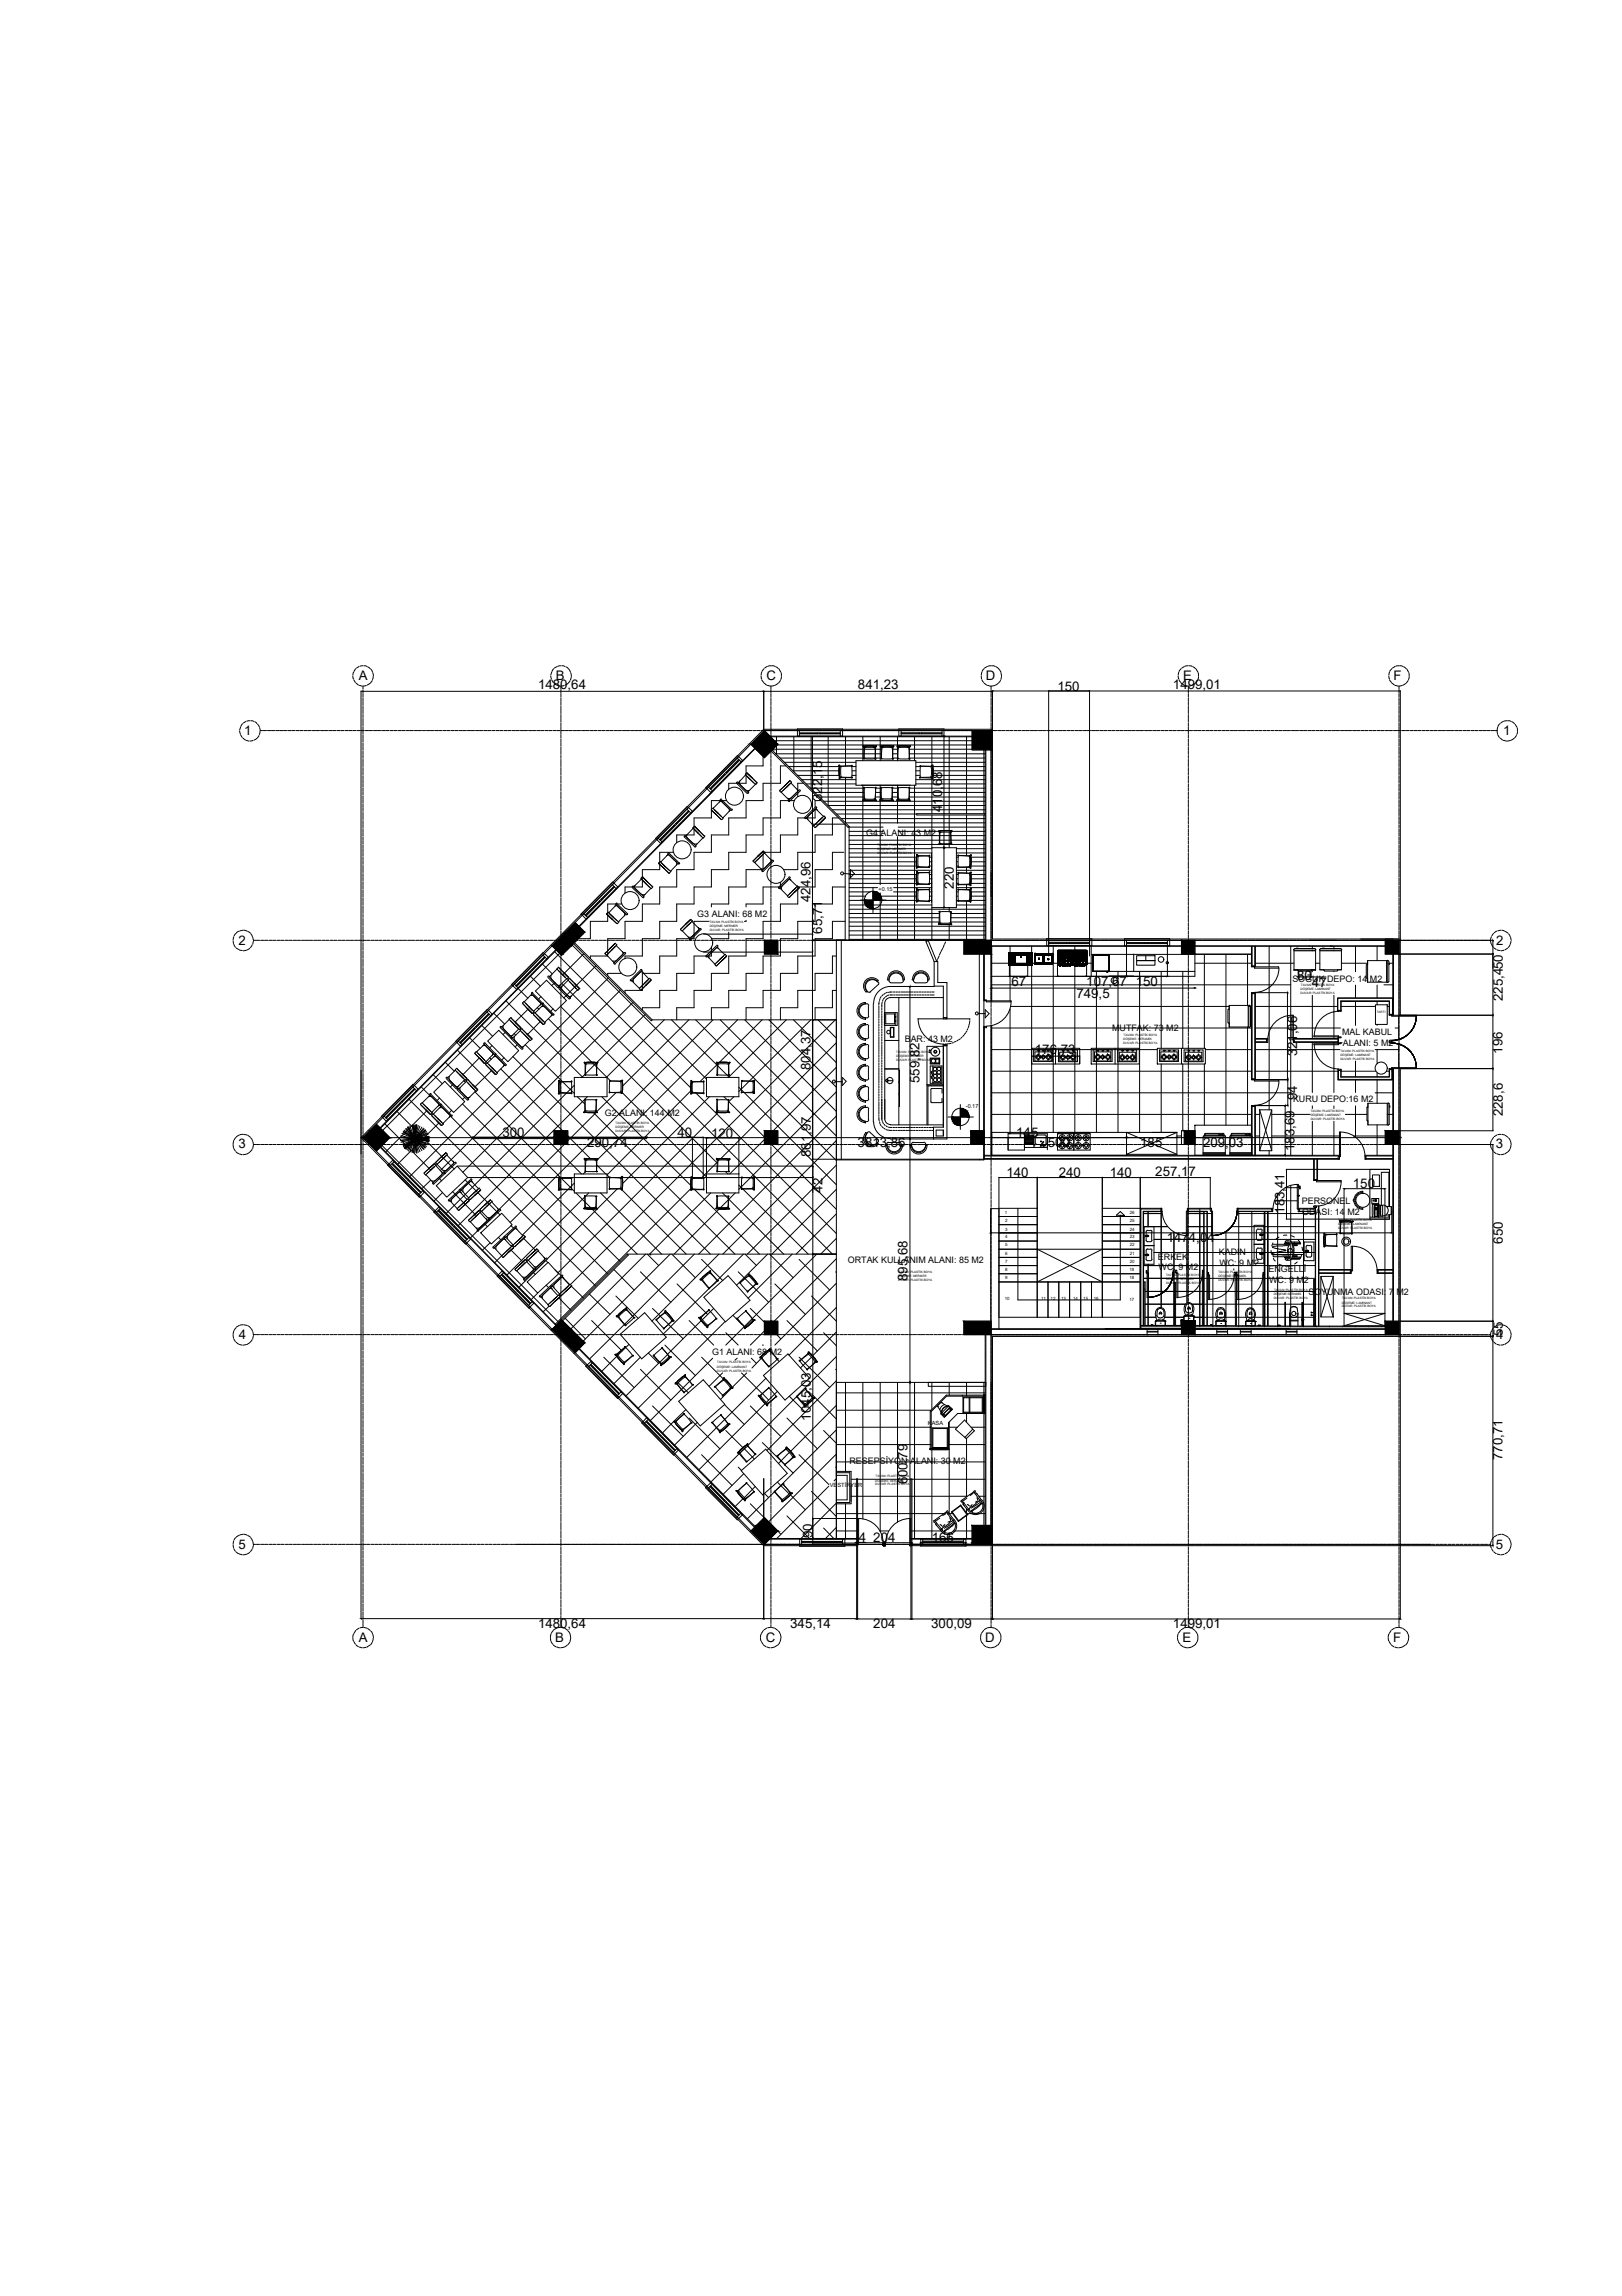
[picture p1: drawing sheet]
<svg xmlns="http://www.w3.org/2000/svg" width="210mm" height="297mm" viewBox="0 0 210 297" stroke-linecap="round" stroke-linejoin="round" font-family="sans-serif">
<defs><g id="words">
<g font-size="1.7">
<text x="46.4" y="88">A</text>
<text x="69.6" y="89.2">1480,64</text>
<text x="71.9" y="88">B</text>
<text x="99.2" y="88">C</text>
<text x="111" y="89.2">841,23</text>
<text x="127.6" y="88">D</text>
<text x="136.8" y="89.4">150</text>
<text x="151.8" y="89.1">1499,01</text>
<text x="153.1" y="88">E</text>
<text x="180.3" y="88">F</text>
<text x="31.6" y="95.1">1</text>
<text x="194.5" y="95.1">1</text>
<text x="106.4" y="103.6" transform="rotate(-90 106.4 103.6)">322,15</text>
<text x="121.9" y="105.1" transform="rotate(-90 121.9 105.1)">410,68</text>
<text x="104.9" y="116.7" transform="rotate(-90 104.9 116.7)">424,96</text>
<text x="123.4" y="115" transform="rotate(-90 123.4 115)">220</text>
<text x="30.8" y="122.2">2</text>
<text x="106.4" y="120.8" transform="rotate(-90 106.4 120.8)">65,71</text>
<text x="193.6" y="122.2">2</text>
<text x="130.9" y="127.5">67</text>
<text x="139.3" y="129.1">749,5</text>
<text x="140.6" y="127.6">107,67</text>
<text x="147" y="127.6">150</text>
<text x="167.9" y="126.8">80</text>
<text x="169.8" y="127.7">47</text>
<text x="194.5" y="129.5" transform="rotate(-90 194.5 129.5)">225,450</text>
<text x="133.9" y="136.4">176,73</text>
<text x="167.9" y="136.7" transform="rotate(-90 167.9 136.7)">321,06</text>
<text x="194.4" y="136.3" transform="rotate(-90 194.4 136.3)">196</text>
<text x="104.9" y="138.5" transform="rotate(-90 104.9 138.5)">804,37</text>
<text x="119" y="140.1" transform="rotate(-90 119 140.1)">559,82</text>
<text x="167.9" y="142.3" transform="rotate(-90 167.9 142.3)">94</text>
<text x="30.8" y="148.6">3</text>
<text x="65" y="147.1">300</text>
<text x="76" y="148.4">290,74</text>
<text x="87.7" y="147.1">40</text>
<text x="92" y="147.2">120</text>
<text x="104.9" y="149.7" transform="rotate(-90 104.9 149.7)">861,97</text>
<text x="111" y="148.4">3813,86</text>
<text x="131.5" y="147.1">145</text>
<text x="135.6" y="148.4">500</text>
<text x="147.6" y="148.4">185</text>
<text x="155.7" y="148.4">209,03</text>
<text x="167.5" y="148.9" transform="rotate(-90 167.5 148.9)">183,69</text>
<text x="193.6" y="148.6">3</text>
<text x="194.5" y="144.4" transform="rotate(-90 194.5 144.4)">228,6</text>
<text x="106.5" y="154.3" transform="rotate(-90 106.5 154.3)">42</text>
<text x="130.2" y="152.3">140</text>
<text x="137" y="152.3">240</text>
<text x="143.6" y="152.3">140</text>
<text x="149.5" y="152.1">257,17</text>
<text x="175.1" y="153.7">150</text>
<text x="151" y="160.7">1474,04</text>
<text x="166.2" y="157" transform="rotate(-90 166.2 157)">183,41</text>
<text x="194.5" y="160.9" transform="rotate(-90 194.5 160.9)">650</text>
<text x="117.5" y="165.7" transform="rotate(-90 117.5 165.7)">895,68</text>
<text x="30.9" y="173.2">4</text>
<text x="193.6" y="173.2">4</text>
<text x="194.5" y="172.8" transform="rotate(-90 194.5 172.8)">55</text>
<text x="104.9" y="183.8" transform="rotate(-90 104.9 183.8)">1045,03</text>
<text x="194.4" y="188.9" transform="rotate(-90 194.4 188.9)">770,71</text>
<text x="117.5" y="192.1" transform="rotate(-90 117.5 192.1)">600,79</text>
<text x="30.8" y="200.3">5</text>
<text x="105.1" y="199" transform="rotate(-90 105.1 199)">90</text>
<text x="111.2" y="199.5">4</text>
<text x="113" y="199.5">204</text>
<text x="120.6" y="199.5">166</text>
<text x="193.6" y="200.3">5</text>
<text x="46.4" y="212.4">A</text>
<text x="69.6" y="210.7">1480,64</text>
<text x="71.8" y="212.4">B</text>
<text x="99.1" y="212.4">C</text>
<text x="102.3" y="210.7">345,14</text>
<text x="113" y="210.7">204</text>
<text x="120.5" y="210.7">300,09</text>
<text x="127.5" y="212.4">D</text>
<text x="151.8" y="210.7">1499,01</text>
<text x="153" y="212.4">E</text>
<text x="180.3" y="212.4">F</text>
</g>
<g font-size="1.2">
<text x="112.1" y="108.1">G4 ALANI: 43 M2</text>
<text x="90.2" y="118.6">G3 ALANI: 68 M2</text>
<text x="167.2" y="127">SOĞUK DEPO: 14 M2</text>
<text x="117.1" y="134.8">BAR: 43 M2</text>
<text x="143.9" y="133.4">MUTFAK: 73 M2</text>
<text x="173.7" y="133.9">MAL KABUL</text>
<text x="173.8" y="135.3">ALANI: 5 M2</text>
<text x="167.3" y="142.6">KURU DEPO:16 M2</text>
<text x="78.3" y="144.4">G2 ALANI: 144 M2</text>
<text x="168.5" y="155.7">PERSONEL</text>
<text x="168.5" y="157.1">ODASI: 14 M2</text>
<text x="109.7" y="163.4">ORTAK KULLANIM ALANI: 85 M2</text>
<text x="149.8" y="163">ERKEK</text>
<text x="149.9" y="164.4">WC: 9 M2</text>
<text x="157.7" y="162.3">KADIN</text>
<text x="157.8" y="163.7">WC: 9 M2</text>
<text x="164.2" y="164.6">ENGELLİ</text>
<text x="164.2" y="166">WC: 9 M2</text>
<text x="169.3" y="167.5">SOYUNMA ODASI: 7 M2</text>
<text x="92.1" y="175.2">G1 ALANI: 68 M2</text>
<text x="109.9" y="189.3">RESEPSİYON ALANI: 30 M2</text>
</g>
<g font-size=".7">
<text x="113.7" y="115.2">+0.15</text>
<text x="125" y="143.3">-0.17</text>
<text x="120.1" y="184.3">KASA</text>
<text x="107.4" y="192.4">VESTİRYER</text>
</g>
<g font-size=".6">
<text x="130" y="157.1">1</text>
<text x="130.1" y="158.1">2</text>
<text x="130.1" y="159.2">3</text>
<text x="130.1" y="160.2">4</text>
<text x="130.1" y="161.2">5</text>
<text x="146.2" y="157.1">26</text>
<text x="146.2" y="158.1">25</text>
<text x="146.2" y="159.2">24</text>
<text x="146.2" y="160.2">23</text>
<text x="146.2" y="161.2">22</text>
<text x="130.1" y="162.3">6</text>
<text x="130.1" y="163.4">7</text>
<text x="130.1" y="164.4">8</text>
<text x="130.1" y="165.5">9</text>
<text x="146.2" y="164.4">19</text>
<text x="146.2" y="165.5">18</text>
<text x="146.2" y="162.3">21</text>
<text x="146.2" y="163.4">20</text>
<text x="130" y="168.2">10</text>
<text x="134.7" y="168.2">11</text>
<text x="136" y="168.2">12</text>
<text x="137.3" y="168.2">13</text>
<text x="138.9" y="168.2">14</text>
<text x="140.2" y="168.2">15</text>
<text x="141.5" y="168.2">16</text>
<text x="146.2" y="168.3">17</text>
</g>
<g font-size=".4">
<text x="113.6" y="109.4">TAVAN: PLASTİK BOYA</text>
<text x="113.6" y="110">DÖŞEME: MERMER</text>
<text x="113.6" y="110.5">DUVAR: PLASTİK BOYA</text>
<text x="91.8" y="119.4">TAVAN: PLASTİK BOYA</text>
<text x="91.8" y="119.9">DÖŞEME: MERMER</text>
<text x="91.8" y="120.4">DUVAR: PLASTİK BOYA</text>
<text x="168.3" y="128.1">DÖŞEME: LAMİNANT</text>
<text x="168.3" y="128.6">DUVAR: PLASTİK BOYA</text>
<text x="168.3" y="127.6">TAVAN: PLASTİK BOYA</text>
<text x="178.2" y="131.1">TARTI</text>
<text x="116" y="136.2">TAVAN: PLASTİK BOYA</text>
<text x="116" y="136.7">DÖŞEME:MERMER</text>
<text x="116" y="137.3">DUVAR: PLASTİK BOYA</text>
<text x="145.4" y="134.5">DÖŞEME: SERAMİK</text>
<text x="145.4" y="135.1">DUVAR: PLASTİK BOYA</text>
<text x="145.4" y="134">TAVAN: PLASTİK BOYA</text>
<text x="173.5" y="136">TAVAN: PLASTİK BOYA</text>
<text x="173.5" y="136.6">DÖŞEME: LAMİNANT</text>
<text x="173.5" y="137.1">DUVAR: PLASTİK BOYA</text>
<text x="169.6" y="143.8">TAVAN: PLASTİK BOYA</text>
<text x="79.7" y="145.4">TAVAN: PLASTİK BOYA</text>
<text x="79.7" y="145.9">DÖŞEME: MERMER</text>
<text x="79.7" y="146.4">DUVAR: PLASTİK BOYA</text>
<text x="169.6" y="144.4">DÖŞEME: LAMİNANT</text>
<text x="169.6" y="144.9">DUVAR: PLASTİK BOYA</text>
<text x="173.2" y="158">TAVAN: PLASTİK BOYA</text>
<text x="173.2" y="158.5">DÖŞEME: LAMİNANT</text>
<text x="173.2" y="159">DUVAR: PLASTİK BOYA</text>
<text x="116.2" y="165.2">DÖŞEME: MERMER</text>
<text x="116.2" y="165.7">DUVAR: PLASTİK BOYA</text>
<text x="116.3" y="164.7">TAVAN: PLASTİK BOYA</text>
<text x="150.9" y="165.1">TAVAN: PLASTİK BOYA</text>
<text x="150.9" y="165.6">DÖŞEME:SERAMİK</text>
<text x="150.9" y="166.1">DUVAR: PLASTİK BOYA</text>
<text x="157.7" y="164.7">TAVAN: PLASTİK BOYA</text>
<text x="157.7" y="165.2">DÖŞEME:SERAMİK</text>
<text x="157.7" y="165.7">DUVAR: PLASTİK BOYA</text>
<text x="164.8" y="167.5">DÖŞEME:SERAMİK</text>
<text x="164.9" y="167">TAVAN: PLASTİK BOYA</text>
<text x="164.8" y="168">DUVAR: PLASTİK BOYA</text>
<text x="173.6" y="168.6">DÖŞEME: LAMİNANT</text>
<text x="173.6" y="169.1">DUVAR: PLASTİK BOYA</text>
<text x="173.7" y="168.1">TAVAN: PLASTİK BOYA</text>
<text x="92.8" y="176.9">DÖŞEME: LAMİNANT</text>
<text x="92.8" y="177.4">DUVAR: PLASTİK BOYA</text>
<text x="92.8" y="176.4">TAVAN: PLASTİK BOYA</text>
<text x="113.3" y="191.7">DÖŞEME: SERAMİK</text>
<text x="113.3" y="191.1">TAVAN: PLASTİK BOYA</text>
<text x="113.3" y="192.2">DUVAR: PLASTİK BOYA</text>
</g>
</g></defs>
<!-- layer: kolon -->
<g fill="#000" stroke="#000" stroke-width=".13">
<path d="M97.9 97h2l-1 1zM73.2 120.6l1.3-1.2 1.2 1.2zM72.5 123.4h.3l-.1 .2zM47.9 148.1h1.7l-.9 .8zM48.7 145.4l.9 .9h-1.7zM72.5 170.9l.2-.1 .1 .1zM72.9 173.5h2.5l.3 .2zM98.9 196.3l1 1h-2z"/>
<path d="M98.9 94.5l1.8 1.8zM98.9 94.5l1.8 1.8h-3.5zM97.2 96.3h3.5zM97.2 96.3h3.5z"/>
<path d="M97.2 96.3l2.7 .7 .8-.7zM97.2 96.3l2.7 .7h-2z"/>
<path d="M125.8 94.5l2.5 2.5v-2.5zM125.8 94.5l2.5 2.5h-2.5z"/>
<path d="M71.4 122.4l1.4 1 1.1-1zM71.4 122.4l1.4 1h-.3z"/>
<path d="M72.9 120.8l1 1.6 1.5-1.6zM72.9 120.8l1 1.6h-2.5z"/>
<path d="M73.2 120.6l2.2 .2 .3-.2zM73.2 120.6l2.2 .2h-2.5z"/>
<path d="M98.9 121.7l1.8 1.7v-1.7zM98.9 121.7l1.8 1.7h-1.8z"/>
<path d="M124.7 121.7l3.6 1.7v-1.7zM124.7 121.7l3.6 1.7h-3.6z"/>
<path d="M152.9 121.7l1.7 1.7v-1.7zM152.9 121.7l1.7 1.7h-1.7z"/>
<path d="M179.3 121.7l1.7 1.7v-1.7zM179.3 121.7l1.7 1.7h-1.7z"/>
<path d="M47.9 146.3l2.5 .9-.8-.9zM47.9 146.3l2.5 .9h-3.4z"/>
<path d="M47 147.2l2.6 .9 .8-.9zM47 147.2l2.6 .9h-1.7z"/>
<path d="M71.7 146.3l1.8 1.8v-1.8zM71.7 146.3l1.8 1.8h-1.8z"/>
<path d="M98.9 146.3l1.8 1.8v-1.8zM98.9 146.3l1.8 1.8h-1.8z"/>
<path d="M125.6 146.3l1.8 .2v-.2zM125.6 146.3l1.8 .2h-1.8z"/>
<path d="M125.6 146.5l1.8 1.6v-1.6zM125.6 146.5l1.8 1.6h-1.8z"/>
<path d="M153.2 146.3l1.4 1.8v-1.8zM153.2 146.3l1.4 1.8h-1.4z"/>
<path d="M179.3 146.3l1.7 1.8v-1.8zM179.3 146.3l1.7 1.8h-1.7z"/>
<path d="M72.5 170.9l1.4 1.1-1.1-1.1zM72.5 170.9l1.4 1.1h-2.5z"/>
<path d="M72.9 173.5l.3 .2h2.5zM73.2 173.7h2.5l-1.2 1.3z"/>
<path d="M71.4 172l4 1.5-1.5-1.5zM71.4 172l4 1.5h-2.5z"/>
<path d="M98.9 170.9l1.8 1.8v-1.8zM98.9 170.9l1.8 1.8h-1.8z"/>
<path d="M124.7 170.9l3.6 1.8v-1.8zM124.7 170.9l3.6 1.8h-3.6z"/>
<path d="M152.9 170.9l1.7 1.8v-1.8zM152.9 170.9l1.7 1.8h-1.7z"/>
<path d="M179.3 170.9l1.7 1.8v-1.8zM179.3 170.9l1.7 1.8h-1.7z"/>
<path d="M97.2 198.1l1.7 1.7zM97.2 198.1h3.5l-1.8 1.7z"/>
<path d="M97.9 197.3l2.8 .8-.8-.8zM97.9 197.3l2.8 .8h-3.5zM97.2 198.1h3.5zM97.2 198.1h3.5z"/>
<path d="M125.8 197.3l2.5 2.5v-2.5zM125.8 197.3l2.5 2.5h-2.5z"/>
</g>
<!-- layer: hatch -->
<g fill="none" stroke="#000" stroke-width=".13">
<path d="M98.7 97.9v1.2h-2.2v2.2h-2.2v.8M100 96.9h11.8M100.2 95.8h25.6M100.4 97.5h13.6M100.5 95.3v.8M100.5 96.4v1.2M100.5 96.4h25.3M101 98.1h13M101.5 98.6h9.3M101.7 99.1h-.7v2.2h-2.3v2.3h-2.2v2.2h-2.2v2.2h-2.2v2.3h-2.3v2.2h-2.2v2.3h-2.2v2.2h-2.3v2.2h-2.2v2.2h-2.3v2.3h-2.2v.3M102.1 99.2h6.5M102.6 99.7h5.9"/>
<path d="M102.7 95.3v4.6M105 95.3v6.8M107.2 95.3v9M109.4 95.3v3.8M110.2 99.2h.6M110.3 99.7h.5M111.7 95.3v3.1M111.8 96.9h1.4M113.3 96.9h.7M113.9 95.3v3.1M115.5 96.9h.6M115.5 97.5h.6"/>
<path d="M115.5 98.1h.6M116.1 95.3v1.2M116.1 96.7v1.4M116.1 98.2v.2M117.7 96.9h8.1M117.7 97.5h9.8M117.7 98.1h9.8M118.3 95.3v3.1M118.5 98.6h9M118.5 99.2h.6M118.5 99.7h.5M120.6 95.3v3.8"/>
<path d="M120.7 99.2h6.8M120.8 99.7h6.7M122.8 95.3v10M125.1 95.3v10M127.3 97v8.3M80.5 117h-1.9v2.2h-2.2v2.2h-1.6M87.2 110.3h-1.8v2.2h-2.3v2.3h-2.2v.8M91.8 119.2h-2v2.2h-2.2v2.3h-2.2v2.2h-2.3v2.2h-2.2v.3M94 103.6h-1.9v2.2h-2.3v2.2h-2.2v1M96.5 119.1v.1h-.2M98.6 112.5h-2.1v2.3h-2.2v2.2h-2.2v.3M101 114.2v.6h-2.3v2.2h-2.2v.3"/>
<path d="M102.8 103.6h-1.8v2.2h-2.3v2.2h-2.2v2.3h-2.2v2.2h-2.2v2.3h-2.3v2.2h-2.2v2.2h-2.2v2.2h-2.3v2.3h-2.2v.3M103.2 100.3h5.3M103.7 100.9h7.1M104 101.3h-.8v1.8M104.3 101.4h6.5M104.9 102h6.9M105.4 102.5h6.4M105.5 104.7v1.1h-2.3v2.2h-2.2v2.3h-2.3v2.1M106 103.1h5.8M106.2 103.6h-.7v.9M106.6 103.7h20.9M107.2 104.2h20.3"/>
<path d="M107.7 104.8h19.8M108.3 105.3h10.3M108.5 105.8h-.8v2.2h-2.2v2.3h-2.3v2.2h-1.8M108.9 105.9h18.6M109.2 110.3h-1.5v2.2h-2.2v2.3h-2.3v2.2h-2.2v2.2h-2.3v2.2h-2.2v2.3h-2.2v2.2h-2.2v2.2h-2.3v2.3h-2.2v1.5M109.4 114.8h-1.7v2.2h-2.2v2.2h-2.3v2.2h-2.2v2.3h-2.3v2.2h-2.2v2.2h-2.2v2.3h-2.2v1.5M109.4 119.2h-1.7v2.2h-2.2v2.3h-2.3v2.2h-2.2v2.2h-2.3v2.3h-2.2v1.5M109.4 100.6v5.9h18.1M109.9 107h4.4M109.9 107.6h4.4M109.9 108.1h4.4M109.9 108.7h13.1"/>
<path d="M109.9 109.2h17.6M109.9 109.8h10.7M109.9 110.3h10.7M109.9 110.9h8.7M109.9 111.5h8.6M109.9 112h8.7M109.9 112.6h10.7M109.9 113.1h8.7M109.9 113.7h8.7M109.9 114.3h8.7M109.9 114.8h3.7M109.9 115.4h2.7"/>
<path d="M109.9 115.9h2.1M109.9 116.5h8.7M109.9 117.1h10.7M109.9 117.6h17.6M109.9 118.2h11.7M109.9 118.7h11.6M109.9 119.3h11.6M109.9 119.8h17.6M110.3 100.3h.5M111.7 101.6v1.9M111.7 103.6v18M113 115.4h.6"/>
<path d="M113 115.9h5.5M113.3 103.1h.7M113.3 102.5h.7M113.4 102h.6M113.9 101.6v1.8M113.9 103.6v10.9M113.9 115.5v6.1M115.5 102.5h.6M115.5 103.1h.6M115.5 102h.7M115.6 114.8h5M115.6 115.4h3"/>
<path d="M116.1 101.6v.3M116.1 102v1.4M116.1 103.6v2.9M116.1 108.2v13.4M116.2 108.1h11.3M116.2 107h11.3M116.2 107.6h5.2M117.7 102.5h9.8M117.7 103.1h9.8M117.7 102h9.8M118.3 101.6v20M118.5 100.3h.5"/>
<path d="M118.5 100.9h9M118.5 101.4h9M120.3 110.9h.3M120.3 112h.3M120.3 113.1h.3M120.3 114.3h.3M120.3 115.4h.3M120.3 115.9h.3M120.3 116.5h.3M120.3 111.5h.3M120.3 113.7h.3M120.6 100.7v4.6"/>
<path d="M120.6 105.4v4.3M120.6 117.4v4.2M120.7 100.3h6.8M122.8 105.4v2.1M122.8 107.7v2M122.8 117.4v.6M122.8 119.7v1.9M123 118.2h4.5M123 118.7h4.5M123 119.3h4.5M123.1 108.7h4.4M123.1 107.6h4.4"/>
<path d="M123.8 109.8h3.7M123.8 110.3h3.7M123.8 110.9h.2M123.8 111.5h.1M123.8 112h.2M123.8 112.6h3.7M123.8 113.1h.2M123.8 113.7h.1M123.8 114.3h.2M123.8 114.8h3.7M123.8 115.4h.2M123.8 115.9h.1"/>
<path d="M123.8 116.5h.2M123.8 117.1h3.7M125.1 105.4v5.3M125.1 112.2v.7M125.1 114.5v.6M125.1 116.6v5M125.6 112h1.9M125.6 114.3h1.9M125.6 116.5h1.9M125.7 110.9h1.8M125.7 111.5h1.8M125.7 113.1h1.8"/>
<path d="M125.7 113.7h1.8M125.7 115.4h1.8M125.7 115.9h1.8M127.3 105.4v16.2M56.1 139.1l1.1 1.1M57.6 137.4l1.2 1.2M59.2 135.9l16.1 16M60 139.8l.2 .2M60.8 134.3l1.3 1.3M62 136.9l-2.1 2.2M62.3 132.7l1.4 1.4M63.4 136.8l.2 .3"/>
<path d="M63.6 138.5l-2.1 2.1M63.7 135.3l-.3 .3M63.9 131.1l1.4 1.4M64.8 138.3l8 8M65.2 136.8l-.3 .3M65.3 133.6l-.2 .2M65.5 129.5l9.9 9.9M66.4 136.7l10.4 10.4M66.5 133.7l.2 .2M66.9 135.2l-.2 .3M67.1 127.9l1.2 1.2M68 135.2l6.3 6.3"/>
<path d="M68.4 130.5l-1.7 1.7M68.7 126.3l1.2 1.3M69.5 130.4l.3 .2M69.9 132.2l-1.6 1.6M70 128.9l-.3 .3M70.2 124.7l1.3 1.3M71 131.8l8 8.1M71.6 130.5l-.3 .3M71.8 123.1l17.6 17.6M71.8 127.1l-.4 .4M72.4 123.3l-22.9 22.9M72.5 130.2l20.3 20.3"/>
<path d="M72.7 127.2l35 35M74 122.2l17.4 17.4M75.6 123.4l-2.8 2.7M77.1 125l-4.1 4.1M78.7 126.5l-25.7 25.7M80.3 128.1l-23.3 23.4M80.4 125.9h-1.8v.3M81.9 129.7l-22 22M83.5 131.3l-8.2 8.1M86 131.9l-7.5 7.5M86.9 131.9l7.5 7.5M89.1 131.9l-8.5 8.6"/>
<path d="M90 131.9l18.2 18.2M92.1 122.5v1.2h-2.3v2.2h-2.2v2.2h-2.2v2.3h-2.3v.3M92.3 131.9l-15.2 15.2M93.2 131.9l15 15.1M94.3 120.6v.8l-2.2 .1M95.4 131.9l-15.2 15.2M96.4 131.9l11.8 11.9M98.6 131.9l-8 8M99.5 131.9l8.7 8.8M101.8 131.9l-7.5 7.5M102.7 131.9l5.5 5.6M104.9 131.9l-9.3 9.3"/>
<path d="M105.9 131.9l2.3 2.4M108.1 131.9l-34.3 34.3M108.2 123.7h-.5v2.2h-2.2v2.2h-2.3v2.3h-2.2v1.5M108.2 128.1h-.5v2.3h-2.2v1.5M108.2 134.9l-14.9 15M108.2 138.1l-8.1 8.2M109.9 120.4h17.6M109.9 121h17.6M109.9 121.5h17.6M128.3 127.4h38.7M128.3 133h33.7M128.3 138.6h33.7"/>
<path d="M128.3 124.6h13.1M128.3 135.8h21.5M130.7 122.4v7.1M130.7 130.5v16M130.8 130.2h28.3M133.5 122.4v24.1M136.3 122.4v24.1M139.1 122.4v24.1M141.9 125.7v20.8M144.7 125.7v20.8M147.5 125.7v20.8M150.3 125.7v9.9"/>
<path d="M150.3 137.7v8.8M153.1 125.7v9.9M153.1 137.7v8.6M154.6 124.6h7.4M155.9 123.5v12.1M155.9 137.7v7.9M156 135.8h6M158.7 123.5v22.1M161.4 123.5v6.6M161.4 132.9v12.7M161.5 130.2h.5M162.5 124.6h5"/>
<path d="M162.5 130.2h10.6M162.5 135.8h10.9M162.5 133h4.7M162.5 138.6h10.7M164.2 125.3v14.4M164.2 122.4v2.7M164.2 139.9v3.7M167 122.4v27.1M167.4 133h6.1M169.8 122.4v.3M169.8 122.9v.1M169.8 125.5v.2"/>
<path d="M169.8 128.8v5.6M169.8 134.9v6.4M170.3 124.6h.5M172.6 135.2v6.1M172.6 122.4v.3M172.6 122.9v.1M172.6 125.6v.1M172.6 128.8v5.2M172.6 134.1v.3M172.6 134.9v.1M173.6 130.2h4.4M173.6 138.6h4.4"/>
<path d="M173.6 124.6h3.4M175.4 122.4v3.3M175.4 127.5v1.6M175.4 129.6v3.1M175.4 137.3v2M175.4 139.6v1.7M178 135.8h3M178.2 122.4v1.9M178.2 127.5v1.6M178.2 129.6v.4M178.2 132.5v.2M178.2 135.7v1.9"/>
<path d="M178.2 138.8v.5M178.2 139.6v3.1M179.1 127.4h1.1M179.4 124.6h.1M179.4 138.6h.4M179.5 130.2h.3M179.7 124.6h.5M180.1 138.6h.2M180.5 133h.5M181 131.5v3M181 135.1v3M49.4 148.2l22.9 22.9"/>
<path d="M49.8 145.4l5.9 6M51.4 143.8l7.4 7.4M52.9 142.2l24.2 24.2M54.5 140.6l1.1 1.1M55.2 143.7l-5.3 5.3M55.7 152.7l-1.1 1.1M56.8 152.3l.3 .5M56.8 145.3l-5.3 5.3M56.8 142.9l.3 .3M56.9 142.1l-.3 .3M57.3 154.3l-1.1 1.1M58.3 144.4l20.3 20.4"/>
<path d="M58.4 143.6l-.2 .4M58.6 140.4l-.3 .2M58.6 154.2l3.1 3.1M59.8 142.8l20.4 20.4M60.1 142l-.3 .2M60.2 152.6l4.5 4.6M61.5 141.3l12.8 12.8M62.7 158.3l.4 .4M66.1 158.6l.3 .3M73 148.1l-12.1 12.1M73.5 146.9l.1 .2M73.7 147.3l-.2 .3"/>
<path d="M73.8 147.3l2.6 2.6M74.3 140.4l-16.6 16.6M74.3 153.1l-6.7 6.7M74.5 154.3l8 7.9M74.7 141.9l1 .9M75.8 151.6l-.3 .3M76 141.9l-16.7 16.7M76.2 154.3l-10.6 10.7M76.8 144l3.2 3.1M76.9 147.3l-10.9 10.8M77 147.3l14.9 14.9M77.1 144l-3.2 3.1"/>
<path d="M77.2 150.7l1.2 1.2M77.7 154.3l7.9 7.9M77.9 141.9l5.2 5.2M79.7 141.4l-2.5 2.4M79.9 153.8l-9.1 9.1M80.1 147.3l-2.9 2.8M80.1 147.3l15 14.9M80.5 154l8.3 8.2M80.5 141.3l10.9 11M83.2 147.3l-4.6 4.7 .3 .3M83.3 147.3l6.1 6M89.4 141.2l-6 5.9"/>
<path d="M89.4 153.8l-17.5 17.5M89.9 153.9l8.4 8.3M90.1 141.4l18.1 18.2M91.8 141.9l-11.2 11.2M92 154.3l-7.9 7.9M92.8 150.4l-2.1 2M92.9 144l-20.7 20.7M93.5 154.3l7.9 7.9M93.7 141.9l.4 .4M93.9 151.6l.3 .3M94.3 142.5l4.6 4.6M95 141.9l-.7 .7"/>
<path d="M95.2 154.3l-8 7.9M95.6 153.3l9 8.9M95.6 140.7l12.6 12.6M98.9 147.4l-4.5 4.5M99.9 148.1l8.3 8.3M108.2 141.3l-12.6 12.6M108.2 144.4l-17.8 17.8M108.2 147.6l-14.7 14.6M108.2 150.7l-11.5 11.5M108.2 153.9l-8.3 8.3M108.2 157l-5.2 5.2M128.3 141.4h38.8"/>
<path d="M128.3 144.2h33.7M148 157h2.4M148 158.7h3.1M148.6 156.7v2M150.3 156.7v12.4M151.9 159.4v12.1M152.3 147h.6M153.6 159.9v8.7M153.7 157h3.1M153.7 158.7h3.1M155.3 156.7v14.8M155.3 156.4v15.2"/>
<path d="M157 159.9v11.7M158.7 159.3v12.3M159.4 158.7h10.8M160 157h10.2M160.3 156.7v14.9M162 156.7v14.9M162.5 147h.5M162.5 144.2h.5M163.6 156.7v14.9M164.2 148.9v.6M164.6 147h8.7M164.6 144.2h4.9"/>
<path d="M164.9 155.3h3M165.3 154.5v17.1M166.3 153.7h1.6M167 153.4v18.2M168.7 156.7v14.9M169.8 143.1v.3M169.8 145.1v4.4M172.6 143.1v.3M172.6 145.1v4.4M174.1 144.2h2.8M175.2 147h4.1M175.4 143.1v4"/>
<path d="M178 141.4h2.3M178.2 145.5v4M179.5 144.2h.8M63.4 160.8l-1 .9M64.5 160.1l.3 .3M65 162.4l-1 1M66.2 161.7l1.5 1.6M66.4 161l-.2 .2M67.8 160.2l1.5 1.5M69 164.6l.2 .3M69.6 167.3l-.9 .8M70.6 163.1l-3.4 3.4"/>
<path d="M70.6 163.1l.3 .3M70.7 166.3l.3 .3M71.1 169l-.8 .7M71.8 164.3l.8 .7M72.3 167.9l1.6 1.6M72.5 167.5l-.1 .1M72.8 165.2l.9 1M73.1 170.5l2.7 2.7M73.9 166.4l1.6 1.5M76.3 167.4l2.6 2.6M76.6 170.8l3.9 4M78.1 175.6l4 3.9"/>
<path d="M79.4 164.2l2.7 2.7M79.7 167.7l2.9 2.8M79.8 175.5l-1.9 1.9M81.4 173.9l-1.5 1.5M82.9 175.6l-3.5 3.4M82.9 177.2l3.9 3.9M82.9 164.5l3.9 4M83.6 162.2l-9.7 9.7M83.8 162.2l1.4 1.5M83.9 175l1.3 1.4M84.4 169.3l1.1 1M85.3 176.3l-4.3 4.3"/>
<path d="M85.5 170.3l1 1M86 174l4 4M86.4 175.2l-1 1.1M86.5 171.4l1.9 1.8M86.7 162.2l-11.2 11.3M86.9 162.2l3.1 3.1M87.6 166.1l4 3.9M87.7 178.9l1.4 1.3M89.2 170.8l3.2 3.2M89.9 162.2l-13.6 13.6M90.7 170.9l-4.3 4.3M90.8 175.6l1.9 1.9"/>
<path d="M90.8 162.9l2.7 2.8M92.2 175.7l-8 8.1M92.4 169.3l-1.5 1.5M92.8 177.6l.8 .8M93 162.2l-8.6 8.7M93.5 177.6l-1.7 1.8M93.6 178.5h.1M93.8 171l-11.2 11.2M93.9 172.4l1.6 1.6M94.7 179.5h.1M94.9 170.2l1.1 1.2M95.4 175.7l-.3 .3"/>
<path d="M95.5 164.5l.9 .9M96 177.6l2.6 2.7M96.2 162.2l-10.4 10.4M96.3 171.6l-2.4 2.4M96.4 165.4l1 1M96.4 162.2l1.5 1.5M96.6 177.6l-3.4 3.4M97.1 169.3l1.8 1.8M97.2 175.7l.7 .7M97.3 170.6l-1 1M97.5 166.5l2 2M98.5 175.7l-1.2 1.3"/>
<path d="M98.7 174h.1M98.9 172.2l-1.8 1.8M99.1 178.3l-5.3 5.3M99.3 162.2l-4 4.1M99.6 162.2l3 3.1M100.3 166.1l3.9 3.9M100.4 175.7l.4 .4M100.5 172.7l.5 .5M100.6 180l-1.5 1.5M101.8 170.8l4 4M102.5 162.2l-5.7 5.8M103.4 175.6l.3 .2"/>
<path d="M103.4 162.9l4 4M103.7 175.9l3.7 3.6M105 175.6l-1.4 1.4M105 167.7l3.2 3.2M105.7 162.2l-8.3 8.4M106.6 172.4l1.6 1.7M108.1 177.2h.1M108.1 164.5l.1 .1M108.2 162.8l-8 8.1M108.2 166l-7.9 8M108.2 169.1l-6.1 6.2M108.2 172.3l-3.1 3.1"/>
<path d="M108.2 175.5l-5.1 5.2M108.2 178.6l-8.9 9M108.2 160.2l-2 2M109.4 178.8v11.6M111.7 178.8v17.7M113.9 178.8v19.3M116.1 178.8v18.1M118.3 178.8v20.2M120.6 178.8v3.5M122.8 178.8v1.7M125.1 178.8v1.8M127.3 178.8v18.5"/>
<path d="M148 165.4h4.3M148 160.1h.1M148 162.3h.1M148 166.8h.2M148.2 167.1h4.1M148.2 168.7h5.2M148.2 170.4h1.4M148.6 163.6v7.9M149.7 171.5v.1M150.7 170.4h2.5M151.9 171.5h.1M152.4 165.4h3.3z"/>
<path d="M152.4 167.1h3.3M153.9 170.1v.2M154.1 170.3h.1M154.1 170.8v.1M154.3 168.7h1.4M154.5 170.4h1.2M155.8 160.3h-6.5h20.9M155.8 162h-6.5h20.9M155.8 163.7h-7.8h22.2M155.8 165.4h14.4M155.8 167.1h14.2M155.8 168.7h14.2"/>
<path d="M155.8 170.4h14.2M159.7 164.2v.1M160.9 171.5v.1M164.6 162.3h4M167.2 169.1h.5M170.1 167.1h.1M170.1 168.7h.1M170.1 170.4h.1M170.4 171.6h.1M172 171.6h.1M173.7 171.6h.1M175.4 171.6h.1"/>
<path d="M177.1 171.6h.1M178.8 171.6h.1M84.4 181.9l4 3.9M88.8 182.4l-3 3M89.2 183.5l4 3.9M90.2 184l-2.9 2.9M90.8 188.2l3.9 4M92.7 184.7l-3.8 3.8M93.8 183.7l-1.1 1M93.8 181.7l2.5 2.6M93.9 185.1l2.2 2.2M95.5 189.8l.5 .4"/>
<path d="M95.7 188.1l-3.7 3.6M96.1 193.9l-.9 1M96.3 190.7l-2.7 2.6M96.3 187.4l1.3 1.4M96.5 187.3l-.8 .7M97.1 194.5l1.8 1.8M97.1 181.9l3.9 3.9M97.7 192.3l-1.4 1.5M98.7 186.6l2.8 2.9M98.7 180.3l.8 .8M99 193.2l.5 .5M99 181.6l-8.5 8.5"/>
<path d="M100.2 193l-3.5 3.5M100.6 191.8l1.5 1.5M100.7 198.1l.3 .4M101.6 189.6l1 1M101.8 196.1l3 2.9M101.8 183.5l4 3.9M102.1 187.9l-1.4 1.4M102.1 180.6l2.1 2.1M102.3 193.4l1.9 1.9M103.1 180.7l-6.3 6.3M103.4 188.2l3.9 3.9M105 192.9l3.2 3.3"/>
<path d="M105 180.3l3.2 3.3M106.6 197.7l1.3 1.3M106.6 185.1l1.6 1.6M107.3 192.3l-6.8 6.7M108.1 189.8l.1 .1M108.2 181.8l-5.9 6M108.2 185l-8 8M108.2 188.1l-8.7 8.8M108.2 191.3l-.3 .3M108.2 194.5l-4.5 4.5M108.2 197.6l-1.4 1.4M108.2 180.2h19.3"/>
<path d="M108.2 182.4h12.3M108.2 184.6h12.3M108.2 186.9h12.3M108.2 189.1h19.3M108.2 195.8h14M108.2 198.1h2.8M109.4 194.5v4.5M110.1 191.4h17.4M110.1 193.6h15.1M113.9 198.1h1.1M117.9 198.1h4.1M120.6 187.4v.1"/>
<path d="M120.6 187.6v11.4M122.8 184.6h1.1M122.8 186.9h4.7M122.8 184v11.9M122.8 198.4v.6M122.8 195.8h.5M123.3 198.1h2.5M125.1 182.9v1.1M125.1 186.1v7.6M125.1 195.2v.5M125.1 196.1v2.9M125.2 195.8h2.3"/>
<path d="M125.7 184.6h1.8M126.7 193.6h.8M127.3 182.4h.1"/>
</g>
<!-- layer: 0 -->
<g fill="none" stroke="#000" stroke-width=".13">
<path d="M98.9 94.5l1.8 1.8-1.8 1.7-1.7-1.7zM125.8 94.5h2.5v2.5h-2.5zM71.4 122.3l3.1-2.9 1.2 1.2-3 3zM98.9 121.7h1.8v1.7h-1.8zM121.3 124.1l-.1 .3M121.5 123.7l-.1 .4M121.7 123.2l-.1 .4M122 122.7l-.2 .4M122.2 122.2l-.2 .4M122.4 121.9l-.2 .2M124.7 121.7h3.6v1.7h-3.6zM152.9 121.7h1.7v1.7h-1.7z"/>
<path d="M162 122.4v2.6M162 128.6v11M162.4 122.4v2.7M162.4 128.4v11.3M179.3 121.7h1.7v1.7h-1.7zM48.7 145.4l1.7 1.8-1.7 1.7M71.7 146.3h1.8v1.8h-1.8zM98.9 146.3h1.8v1.8h-1.8zM125.6 146.3h1.8v1.8h-1.8zM152.9 146.3h1.7v1.8h-1.7zM155.7 147.1v2.3h2.9v-2.3M155.7 149.1h2.9"/>
<path d="M155.7 149.2h2.9M155.8 146.9l-.1 .1M155.9 147l.1-.3h2.3l.1 .3M155.9 146.6h2.5l.1 .4h-2.7zM155.9 147h2.4M157.7 146.9v-.1h.2v.1M158.1 146.9v-.1h.1v.1M158.5 146.9l.1 .1M159.2 149.1h2.8M159.2 149.2h2.8M159.3 146.9l-.1 .1v2.4h2.8v-2.3M159.3 147l.1-.3h2.3l.1 .3"/>
<path d="M159.4 146.6h2.4l.1 .4h-2.7zM159.4 147h2.3M161.1 146.9v-.1h.3v.1M161.5 146.9v-.1h.2v.1M161.9 146.9l.1 .1M162 143.2v6.3M162.4 143v6.5M170.1 156h.1M170.1 150v2.6M170.4 150v2.7M170.6 156v15.6M179.3 146.3h1.7v1.8h-1.7z"/>
<path d="M71.4 172l1.3-1.2 3 2.9-1.2 1.3zM98.9 170.9h1.8v1.8h-1.8zM124.7 170.9h3.6v1.8h-3.6zM147.6 171.6h33.1M152.9 170.9h1.7v1.8h-1.7zM169.8 169.8h.2M169.8 170.2h.2M179.3 170.9h1.7v1.8h-1.7zM98.9 196.3l1.8 1.8-1.8 1.7-1.7-1.7zM120.3 187.5h2.5M120.4 187.6h2.3M120.4 184.6h.1"/>
<path d="M120.4 187.4v.1M120.6 184.7h2.1v2.6h-2.1zM120.7 184.8h1.9v2.5h-1.9zM121.3 181.9l.5 .9M121.4 181.9h.1M121.8 181.4l-.5 .5M121.8 182.7v.1M121.8 181.5h.1M121.8 181.4l.4 .3M121.8 182.9l.4 .3M121.9 182.8h.1M122 183h.1"/>
<path d="M122.1 183l.2 .1M122.2 183h.1M122.2 183.2h.1M122.2 181.7l.5 .2M122.2 181.7l-.4 .3-.2 .3M122.3 183.1h.1M122.6 181.9h.1M122.6 181.9a.87 .87 0 0 0-.8 .8M122.7 182h.1M122.7 181.9l.6 .4-1.1 1.1-.5-.5 .1-.1M122.7 181.9l-.9 .9M122.8 182.3h.1"/>
<path d="M122.8 182.2l-.7 .7M122.9 182.2l.1 .2M122.9 182.1l-.9 .9M122.9 182.1h.1M123 182.4h.1M123 182.4l-.7 .7M123.1 182.3l-.4-.4a.87 .87 0 0 0-.8 .9M123.1 182.4h.1M123.1 182.4l-.8 .8M124.5 180.5v.1M124.6 180.7h2.6v2.1h-2.6zM124.7 180.8h2.4v1.9h-2.4z"/>
<path d="M125.4 180.8v1.9M125.5 180.7v2.1M125.8 197.3h2.5v2.5h-2.5zM125.9 184.9l-1.1-1.2-1.2 1.2 1.3 1.1M125.9 184.9l.2 .2-1.1 1-.1-.1M125.9 184.9l-1 1.1M127.3 182.9h-3.4l-1.1 1.2-.1 3.4M127.3 182.8v-2.3h-4.8l-2.1 2.1v4.8h2.3M127.3 180.6h-4.8l-2 2v4.8M127.3 182.8h.2M127.3 180.5h.2M127.4 180.4v2.5"/>
<path d="M127.5 180.5v2.3"/>
<circle cx="169.7" cy="169.8" r=".06"/>
<circle cx="169.7" cy="170.1" r=".06"/>
</g>
<g fill="none" stroke="#000" stroke-width=".13">
<path d="M97.7 96.8l-22.7 23.1M99.6 95.3h26.2M127.5 97v24.7M72 122.9l-22.7 23.1M127.3 132.8v17.2h46M127.3 123.4v6M128.3 132.7v16.8M152.9 122.4h-24.6v7.1M154.6 122.4h25.7M162 122.4v2.7M162 128.4v11.3M162.5 122.4v2.7"/>
<path d="M162.5 128.4v11.3M162.5 134.4h1.6M162.5 134.9h1.6M167.4 134.4h5.7M167.4 134.9h5.7M173.1 130.8v-1.7h7.1v1.9M173.2 134.3v.6M173.6 130.8v-1.2h6.2v1.7M179.8 138.2v1.1h-6.2v-1M180.1 138.1v1.5h-6.9v-1.3M180.2 134.9h.1M180.2 134.6h.1"/>
<path d="M180.2 123.4v7.9M180.2 138.2v8.1M181.2 135.1h.1M181.2 134.5h.1M181.2 131.3v-9.8h-52.8v-27.2h-29.6l-52.1 52.9 52.1 52.8h12.2M181.2 138.2v34.7h-1.9M49.3 148.4l22.7 23M127.4 149.5h45.9M150.4 156.3h-2.8v15.6M150.4 156.7h-2.4v14.8M153.7 156.3h3.1M153.7 156.7h2.5"/>
<path d="M155.8 156.7v14.8M160.1 156.3h4.6M160.1 156.7h4.6M162 143v6.5M162.5 143v6.5M163.6 156.7v14.8M164.1 156.7v14.8M168 156.3h2.2M168 156.7h2.2M170 150v2.7M170.2 156h.1M170.2 156.2v15.4"/>
<path d="M170.5 150v2.7M170.7 156v15.6M176.6 150h3.6M176.6 149.5h3.6M180.2 148.1v22.8M75 174.4l22.7 23.1M127.5 172.7v24.6M128.3 171.9h51M128.4 172.9v27.1h-10.5M147.6 171.5h5.2v-.7h1.9v.7l26 .1M170.7 164.7h4.2M170.7 164.2h4.2"/>
<path d="M178.2 164.7h2M178.2 164.2h2M99.6 199h11.4M114.3 200h.3M117.9 199h7.9"/>
</g>
<!-- layer: kolon -->
<g fill="none" stroke="#000" stroke-width=".13">
<path d="M97.7 96.8l-22.8 23M99.6 95.2h26.2M72 122.8l-22.8 23.1M128.3 121.7h44.6M128.3 129.5v-35h-29.4l-51.9 52.7 51.9 52.6h12M128.3 122.4h24.6M128.3 132.7v16.8M154.6 122.4h26.4M172.2 122.4h.1M176.1 121.7h3.2M178 130h1.5v2.5h-1.5zM180.3 134.9h.1"/>
<path d="M180.3 134.6h.1M180.3 123.4v7.9M180.3 138.2v8.1M181 135.1h.1M181 134.5h.1M181 123.4v7.9M181 138.2v8.1M49.2 148.4l22.8 23.1M128.3 146.5h17.5v3h-17.5zM154.6 145.6h7.4v3.9h-7.4zM180.3 148.1v22.8M181 148.1v22.8"/>
<path d="M74.9 174.5l22.7 23.1M81.2 162.2l.1 .2M127.6 172.7v24.6M128.3 172h24.6M154.6 172h24.7M179.3 172.7h-51v27.1h-10.3M99.6 199.1h11.4M114.3 200h.3M117.9 199.1h7.9"/>
</g>
<!-- layer: duvar -->
<g fill="none" stroke="#000" stroke-width=".13">
<path d="M99.9 97l10 9.9-.1 .1-10-9.9M127.6 97v24.7M109.1 113l1 .1M63.1 134.7l1.4-1.4 2.6 2.6-1.4 1.5zM69.3 128.2l1.4-1.4 2.6 2.6-1.4 1.4zM74.3 121.9l10.1 10-.1 .2-10.1-10.1M74.3 139.4h4.3v2.5h-4.3zM91.4 139.4h4.2v2.5h-4.2zM108.1 139.9h.9M108.2 121.7h18.5v26.4M108.9 121.7v28.3M120.9 124.4h.5"/>
<path d="M126.6 131.1h.9M127.3 121.7v28.4h-19.1M127.5 121.6h-19.3v28.4h18.5M131.9 123.4h.1M132.1 123.4h.1M132.4 123.4h.1M133.5 135.6h6.2v2.1h-6.2zM136.6 135.6v2.1M141.2 135.6h6.2v2.1h-6.2zM144.3 135.6v2.1M149.8 135.6h6.2v2.1h-6.2zM152.9 122h1.7"/>
<path d="M152.9 135.6v2.1M154.6 123.4v2.9M169.5 121.7h10.7v1.7M180.3 121.7v1.7M56.1 141.3l1.5-1.4 2.5 2.6-1.4 1.4zM56.5 153.4l2.7-2.5 1.3 1.4-2.7 2.6zM61.2 147.3h10.5M61.2 147.1h10.5M62.2 159.5l2.7-2.5 1.4 1.4-2.7 2.5zM73.1 147.3h10.6M73.1 147.1h10.6M74.3 151.9h4.3v2.4h-4.3z"/>
<path d="M91.4 151.9h4.2v2.4h-4.2zM127.4 149.5h45.9M127.4 149.9h45.8M129.3 157.4h4.9M129.3 158.4h4.9M129.3 159.5h4.9M142.6 157.4h5M142.6 158.4h5M142.6 159.5h5M163 143.6h1.6v5.3h-1.6zM176.6 149.5h3.6M176.8 149.9h3.4"/>
<path d="M179.3 146.3h.9M68.2 165.8l2.7-2.5 1.4 1.5-2.7 2.5zM74.1 172.2l.1 .1M84.1 162.2l.1 .2M99.7 170.9h.2M120.1 178.8h7.5v.6h-7.5zM127.5 178.8h-19.3v20.2M128.2 170.9v-14.5h1.1v15.5M128.2 172.3h.1M128.3 178.8v21h-10.3M129.3 165.8h18.3M129.3 160.6h4.9"/>
<path d="M129.3 161.6h18.3M129.3 162.7h4.9M129.3 163.7h4.9M129.3 164.8h4.9M134.2 170.4v-14.1h-4.9v14.1h18.3v-14.1h-5v14.1M134.2 161.6l8.4 4.2M135.6 165.8v4.6M137 165.8v4.6M138.4 165.8v4.6M139.9 165.8v4.6M141.3 165.8v4.6M142.6 160.6h5"/>
<path d="M142.6 162.7h5M142.6 163.7h5M142.6 164.8h5M142.6 161.6l-8.4 4.2M148.2 165.8h-.1v5.7M152 165.9v5.6M152.1 165.9v5.6M155.6 164.9v6.6M159.8 165l.1 6.5M160 165v6.5M163.4 165v6.5M163.6 165v6.5"/>
<path d="M170 171.6v-6h.1v6M170.9 165.1h1.6v5.3h-1.6zM173.9 169.9h5.3v1.6h-5.3zM108.2 186.8v4.2M108.2 190.4h1.9v4.1h-1.9M108.2 190.5h1.8v3.9h-1.8M108.2 190.9h1.4v3.1h-1.4M109.1 199.8h1.8"/>
<circle cx="109" cy="113" r=".19"/>
<circle cx="107.9" cy="139.9" r=".19"/>
<circle cx="126.4" cy="131.1" r=".19"/>
<circle cx="174.2" cy="160.6" r=".57"/>
<circle cx="174.2" cy="160.6" r=".36"/>
</g>
<g fill="none" stroke="#000" stroke-width=".13">
<path d="M96.7 100h-.1M108.6 99.1l.1 .1 .1-.1M108.6 99l.1 .1h1.5l-1.4 .1M108.6 99.1v.8v.7M108.7 99.1l-.1 .8 .1 .7M108.8 99.2v1.3l1.4 .1M110.2 99.1v1.4M110.8 98.4h7.7v3.2h-7.7zM111.7 96.6l.1 .1M111.8 96.7v1.4M111.8 96.5l.1 .2M111.8 96.5h.8h.7"/>
<path d="M111.8 98.2h1.4M111.9 96.7h1.3M111.9 96.7l-.1 1.4M111.9 96.7h-.1M113.2 96.7h.1M113.2 96.8l.1 1.3M113.3 96.6l-.7-.1-.8 .1 .8-.1 .7 .1M113.3 96.7v1.5M113.3 96.5l-.1 .2M113.4 96.6l-.1 .1M113.9 96.6l.1 .1M114 96.7v1.4"/>
<path d="M114 96.5l.1 .2M114 96.5h.8h.8l-.2 .2M114.1 96.6l.7-.1 .8 .1M114.1 96.6l.7-.1 .7 .1M114.1 98.2h1.4M114.1 96.7h1.4M114.1 96.7v1.4M114.2 96.7h-.2M115.4 96.7h.2M115.5 96.8v1.3M115.6 96.7l-.1 1.5M115.6 96.6v.1"/>
<path d="M116.1 96.6v.1v1.4M116.1 96.5l.2 .2M116.2 96.5h.8h.7l-.1 .2M116.2 96.6l.8-.1 .7 .1M116.2 98.2h1.4M116.3 96.7l-.1 1.4M116.3 96.7h1.3M116.3 96.7h-.1M117.6 96.7h.1M117.6 96.8l.1 1.3M117.8 96.6l-.1 .1v1.5M119.2 99.1l1.3 .1"/>
<path d="M120.5 99.2v1.3M120.6 99.1v.1M120.7 99.1v.8l-.1 .7 .1-.7v-.8l-.1 .1M120.7 99l-.2 .1h-1.4v1.4M120.7 99.1l.1 .8-.1 .7M78.5 118.3l1.3 1.2M78.5 118.2h.1M78.7 118.1l-.2 .1M78.7 118.1l.7 .6M78.8 118h-.1M78.8 118v.1M78.9 118.2l1 .9"/>
<path d="M79.4 118.7l.6 .6M79.7 117l1.3 1.3h.2v-.1M79.7 117.1l-.9 1M79.8 116.9l1.4 1.3M79.9 116.9h-.2v.2M79.9 119.5h-.1M80 117.3l.8 .8M80 117.3l-.2-.1-.3 .1M80 119.4l-.1 .1M80.1 119.3h.1M80.1 119.2h-.1M80.7 118l.1 .5"/>
<path d="M81 118.3l-1 .9M81.1 118.3h-.1M81.8 114.8l1.4 1.3M81.9 114.7l1.4 1.3M82 114.7h-.2v.1M82.1 114.7h-.1M82.2 114.5l-.1 .3 .1 .2 .8 .7M83 113.8l-1 .9M83 113.7l1.1 1.1M83 113.6v.1M83 113.8h-.1M83 115.7h.5"/>
<path d="M83.1 113.5l-.1 .1M83.2 113.5l1.2 1.2M83.2 113.5h-.1M83.6 114.3l.6 .6M84.2 115l-.9 .9v.2h-.1M84.2 114.9v.1M84.3 114.9h-.1M84.4 114.8l-.1 .1M84.5 114.7v.1M85.2 111.7l1.4 1.3M85.3 111.6v.1M85.4 111.5l-.2 .2"/>
<path d="M85.5 111.5l1.3 1.2 .9-1M85.5 111.5h-.1M85.6 111.5v.1M85.6 111.7l1 .9M86.4 110.5l1.4 1.3h.1v-.2M86.5 110.5l-1 1M86.6 110.3l1.3 1.3M86.6 110.3h-.1v.2M86.7 113h-.1M86.7 110.7l.8 .8M86.7 110.7l-.3-.1-.1 .1M86.8 112.8l-.2 .2"/>
<path d="M86.8 112.7v.1M86.8 112.7h-.1M87.5 111.5v.4M87.8 111.7h-.1M88.7 108.1l1.3 1.3v.2h-.1l-1.4-1.3M88.7 108.1h-.1v.2M88.8 108.1h-.1M88.9 119.8l.5-.4-.9 .9M88.9 119.8l-.6 .6M88.9 107.9v.2v.3l.8 .8M89.4 119l-1.3 1.2M89.4 119h.1"/>
<path d="M89.4 119l.2 .1M89.5 119.2h.1M89.6 119.2l.9 1M89.6 119.2l-.7 .6M89.6 119.1v.1M89.6 107.2l-.8 .9M89.7 107.1v.1M89.7 107.1l1.3 1.3M89.8 107.2h-.1M89.8 109.1h.4M89.8 106.9l-.1 .2M89.9 106.9l1.3 1.3"/>
<path d="M89.9 106.9h-.1M90 109.4h.1M90.4 120v.3v.1M90.9 108.4l-.9 1M90.9 108.3v.1M91.1 108.4h-.1M91.2 108.2l-.2 .2M91.2 108.1v.1M92.1 104.7l1.2 1.3h.1M92.1 102.5l-5 5.1M92.2 104.6l-.1 .1M92.3 104.6l.6 .6"/>
<path d="M92.3 104.5v.1M92.4 102.2l-.5 .5M92.9 105.2l-.5-.4 1 .8M92.9 105.2l.6 .6M93.2 103.6l-1 1M93.3 103.5v.1M93.4 103.4l1.3 1.3M93.4 103.4h-.2v.1l1.4 1.3M93.5 103.8l.8 .7M93.5 103.7h-.1l-.3 .1M93.5 105.9l-.1 .1M93.6 105.8v.1"/>
<path d="M93.6 105.8h-.1M94.3 104.5v.5M94.5 104.8l-.9 1M94.6 104.8h-.1M94.7 104.7v.1h-.1M95.4 101.4l1.3 1.2M95.5 101.2l1.3 1.3M95.5 101.2h-.1v.1M95.6 101.2h-.1M95.7 101.5l.8 .7M95.7 101v.3l.1 .2M96.5 102.2h.5"/>
<path d="M96.6 100.2l-1 1M96.6 100l-.1 .2 1.2 1.3M96.6 100.4l1 .9M96.7 100l1.2 1.2M96.8 102.4v.1M96.9 102.5v.1h-.2M97.5 111.3v.1M97.5 111.4l.1 .2M97.6 111.6h.1M97.7 111.5l.9 1.1M97.7 101.5l-.9 .9M97.8 101.4v.1"/>
<path d="M97.8 101.4h.1M97.9 101.3l-.1 .2M98 101.2v.1M98.3 110.9l-.7 .7M98.6 112.6v.1h.2M98.6 112.6l1.3-1.3h.2v.2l-1.4 1.3M98.6 112.5v.1M98.9 110.4h.1M98.9 112.3l-.4 .1M99 110.3l-.3-.2-1.2 1.3M99 110.3l-1.1 1.1M99 110.4l.9 .9"/>
<path d="M99 110.2v.1M99.7 111.1l.1 .2-.1 .3M99.9 111.3h.1M100.8 114.8v.1h.1M100.9 114.9h.1M100.9 102.3l.1 .2M100.9 102.2v.1M101 114.9l.9 1M101.1 102.5l1 .9M101.1 102.4v.1M101.2 114.6v.5M101.9 115.8h.1"/>
<path d="M101.9 116l.2 .1M101.9 113.9l.2-.1 .3 .1M102 113.9l-.8 .8M102.1 116.1h.1M102.1 103.4v.1M102.1 113.5h.1v.1M102.1 113.5l-1.4 1.3M102.2 101l-1.3 1.3M102.2 113.7l.9 .9M102.2 113.7l-1.3 1.2M102.2 113.6v.1M102.2 101h.1"/>
<path d="M102.2 101.4l-.9 .9M102.3 101l.1 .2M102.3 101.3h.1M102.4 103.2l-.5 .1M102.4 101.2l-1.3 1.3M102.4 101.3l.9 1M102.4 101.1v.1M102.6 115.3l-.7 .7M102.6 115.3l.4-.5-.9 .9M103.1 102.5l-.8 .8M103.1 114.6v.1M103.1 102.1l.1 .3-.1 .1"/>
<path d="M103.2 114.6h.1M103.2 114.7l-.6 .6M103.2 114.7l.2 .1M103.3 102.2h.1M103.4 102.3l-1.4 1.2v.2h.2M103.4 102.2h.1v.2M103.4 114.9l-1.3 1.2M103.4 114.8v.1M103.5 102.4l-1.3 1.3M104.2 105.7v.2h.1M104.3 105.8h.1M104.4 105.9l.9 .9"/>
<path d="M104.6 105.6v.4M105.3 106.8h.1M105.3 106.9l.1 .1M105.3 106.8v.1M105.4 104.8l-.8 .8M105.4 104.8l.1-.1 .3 .1M105.5 107h.1M105.5 104.5l-1.3 1.2M105.5 104.4h.2v.2M105.6 104.7l.9 .9M105.6 104.6l-1.3 1.3M105.6 104.6v.1"/>
<path d="M105.9 106.2l.5-.4-.9 .9M105.9 106.2l-.6 .6M106.6 105.7v-.1l-.7 .6M106.6 105.6h.1M106.7 105.6l.1 .1M106.8 105.8l-1.3 1.2M106.8 105.7v.1M108.7 100.5l-.1 .2M108.8 100.5v.1M109.4 106.6v15M109.9 106.9v14.7M110.2 100.6h-1.4l-.1 .1"/>
<path d="M111.8 102v1.4M111.8 103.4l-.1 .1M111.8 103.4h.1M111.8 103.5h.7h.8M111.8 101.9l.1 1.4M111.9 101.9h1.4M111.9 103.4l-.2 .1M111.9 103.4h1.3M113.3 103.5l-.8 .1-.7-.1 .7 .1 .8-.1M113.3 102l-.1 1.3M113.3 103.4h-.1l.1 .2M113.3 102v1.4l.1 .1"/>
<path d="M114 102l-.1 1.4v.1M114 103.4h.1M114 103.5h.7h.8M114 101.9l.1 1.4M114.1 101.9h1.4M114.1 103.4l-.2 .1M114.1 103.3h1.3M115.4 103.3l.1-1.3v1.4l.1 .1M115.5 103.5l-.8 .1-.7-.1 .7 .1 .8-.1M115.5 103.4h-.1l.1 .2M116.1 103.4v.1M116.2 103.4h.1"/>
<path d="M116.2 102l-.1 1.4M116.2 103.5h.7h.8M116.2 103.4l-.1 .1M116.2 101.9l.1 1.4M116.3 103.4h1.3M116.3 101.9h1.4M117.6 103.4l.1 .2M117.7 102l-.1 1.3M117.7 102v1.4l.1 .1M117.7 103.5l-.8 .1-.7-.1 .7 .1 .8-.1M117.7 103.4h-.1M118.6 115l.2 .2v-.1"/>
<path d="M118.6 115v.8v.8M118.6 112.8v.8v.8M118.6 110.6l.2 .1h1.4l-1.3 .1M118.6 115l.2 .1h1.4M118.6 112.8l.2 .1h1.4M118.6 105.3h8.9v.1h-8.9zM118.7 116.5l-.1-.7 .1-.8-.1 .8 .1 .8M118.7 110.7l-.1 .7 .1 .8M118.7 112.8l-.1 .8 .1 .7M118.7 112.9l-.1 .7 .1 .7M118.7 116.5l-.1 .1M118.7 114.3l-.1 .1"/>
<path d="M118.7 112.1l-.1 .1M118.8 110.8l-.2-.1v.7v.8M118.8 116.4v.2M118.8 114.2v.2M118.8 112.1v.1M118.8 112.8v.2l-.2-.1M118.8 110.6v.2M118.8 115.2v1.3l1.4 .1M118.8 113v1.3l1.4 .1M118.8 110.8v1.3M118.8 112.1l1.4 .1M119.1 100.6l1.4 .1h.1"/>
<path d="M120.2 116.6h-1.4l-.2 .1M120.2 114.4h-1.4l-.2 .1M120.2 112.2h-1.4l-.2 .1M120.2 115.1h-1.3M120.2 112.9h-1.3M120.3 115.1v1.4M120.3 112.9v1.4M120.3 110.8v1.4M120.5 100.5l-1.4 .1M120.6 100.5l-.1 .1M120.6 100.5l.1 .2M120.6 110.4v6.3"/>
<path d="M120.6 109.7h3.2v7.7h-3.2zM121.4 107.6l.2 .1M121.5 119.4l-.1 .2M121.5 107.5l.2 .2M121.5 119.4h.1M121.6 107.7v1.4M121.6 118l-.1 1.4M121.6 119.5l.7 .1 .8-.1M121.6 107.5h.7h.8h-.8h-.7M121.6 119.5l-.1 .1M121.6 118l.1 1.4M121.6 119.4h1.4"/>
<path d="M121.6 118h1.4M121.7 107.7l-.1 1.4M121.7 107.6l-.1 .1M123 119.5v.1M123 107.7v1.4M123 107.7h-1.3M123 118v1.4M123 109.1h-1.4M123 118.1v1.4l.1 .1M123.1 119.6h-.8l-.8-.1 .8 .1h.8M123.1 107.5l-.8-.1-.8 .1M123.1 119.4h-.1"/>
<path d="M123.1 107.5l-.1 .1 .1 .1M123.2 107.6l-.2 .1 .1 1.4M124 115.1v1.4M124 113v1.4M124 110.7v1.4M124 112.2h1.4l.2 .1M124 116.6h1.4l.2 .1M124 114.5h1.4l.2 .1M124.1 115.1l1.3 .1M125.4 116.5h-1.4M125.4 114.4h-1.4M125.4 112.1l-1.4 .1"/>
<path d="M125.5 115.1l-.1 1.4M125.5 113l-.1 1.4 .2 .1M125.5 110.8l-.1 1.3M125.5 112.1l.1 .2M125.5 115.1v.1l.1-.1v1.5M125.5 112.9v.2M125.5 116.5v.1M125.5 114.3v.2M125.5 112.1v.1M125.6 115.1v.7v.8M125.6 113v.7v.7M125.6 110.7v.8v.7"/>
<path d="M125.6 112.8l-.1 .2-1.4-.1 1.3 .1M125.6 110.6l-.1 .1h-1.4l1.3 .1M125.6 115l-.1 .1h-1.4M125.6 115.1l.1 .7-.1 .8-.1-.1M125.6 112.9l.1 .8-.1 .8 .1-.8-.1-.7-.1 .1M125.6 110.7l.1 .8-.1 .7 .1-.7-.1-.8M125.6 110.7l-.1 .1v-.1M128.3 112.8v3.2M57.8 139.6l1.2 1.3M57.9 139.4h.1M57.9 139.4l1.3 1.3v-.1M57.9 139.4h-.1v.1"/>
<path d="M58.2 139.7l.7 .8 .2 .1 .3-.1M58.2 139.3v.4M58.9 138.5l-1 .9M58.9 138.5h.1M58.9 138.5l1.3 1.2M58.9 138.4v.1M59 138.2l-.1 .2M59.1 138.2h.1M59.1 138.2l1.3 1.3M60.1 139.7l-.9 1M60.1 139.7v.1M60.2 139.7h.1"/>
<path d="M60.3 139.9l-.9 1M60.3 139.9h.1M60.4 139.9l1.2 1.3M60.4 139.8v.1M60.4 139.6l-.2 .1M60.4 139.5v.1M60.5 139.7l-.1 .2M60.5 139.7h.1M60.6 139.7l1.2 1.3M61.5 136.3l1.2 1.3M61.6 136.1l-.1 .2v-.1M61.6 136.1h.1"/>
<path d="M61.7 136.1l.6 .6M61.7 136v.1M61.8 136.3l.9 .9-.4-.5M62.3 136.7l.6 .7M62.5 135.3h.4M62.6 135.2l-.9 .8M62.7 135v.1M62.7 137.6h.1M62.9 137.3h.1M62.9 137.6l1.2 1.4M62.9 137.4l-.1 .2M62.9 135.4l.8 .7"/>
<path d="M62.9 137.3v.1M63 137.5h.1M63 137.5l-.1 .2M63.1 137.5l1.2 1.3M63.1 137.5v.1M63.7 136.1l.1 .3-.1 .1M63.8 136.4l-.9 .9M63.8 136.4h.1M63.9 136.7l.5 .1M64 136.3l-1.2-1.4h-.2v.2l1.3 1.3M64 136.6l-.9 .9M64.1 136.5v.1"/>
<path d="M64.1 136.2v.2h-.2M64.1 139h.1M64.2 136.4l1.3 1.3v.1h-.2l-1.3-1.3M64.2 136.4h-.1v.1M64.3 138.7h.1M64.3 138.9l-.1 .1M64.4 138.8v.1M64.8 133l1.3 1.3h.1v-.2M64.9 132.8h-.2v.2M65 132.9h-.1l1.3 1.2M65.1 137.5l.1 .3-.1 .2M65.1 132.6l.1 .5"/>
<path d="M65.2 133.1l.7 .8M65.3 137.8l-1 1M65.3 137.8h.1M65.9 131.9l-.9 .9M65.9 131.9h.1M65.9 131.9l1.3 1.3M65.9 133.9l.2 .1 .3-.1M66.1 131.7l-.2 .2M66.2 134.4l1.3 1.3M66.2 134.1v.1M66.2 131.7h-.1l1.3 1.3M66.3 134.3h-.1v.1"/>
<path d="M66.4 134.2h-.1l1.3 1.4M66.6 134.1v.4M67.1 133.1l-.9 1M67.2 133.1h.1M67.3 133.4l-.9 .9M67.3 133.4h.1M67.3 133.3l1.1 1.1M67.3 135.4h.2h.3M67.4 133.2v.1M67.4 132.9l-.1 .3M67.5 133.1l-.2 .2M67.5 133.1h.1"/>
<path d="M67.5 133.1l1.3 1.3M67.6 135.5v.1M67.6 129.8l1.3 1.3M67.6 135.6v.1h-.1M67.7 129.7v.1M67.8 129.6l-.2 .1M67.8 129.6l1.3 1.3M67.9 129.5v.1M68 134l.6 .6M68 129.8l.9 .9M68.5 134.6l-.9 .9M68.5 134.5v.1"/>
<path d="M68.6 134.6h.1M68.6 128.8l.5 .1M68.8 128.6l-1 1M68.8 128.6l1.3 1.3M68.8 134.5l-.1 .1M68.8 134.4v.1M68.8 128.5v.1M68.9 131.1h.1M68.9 128.5l1.3 1.3M69 128.4h-.2v.2M69 130.8h.1M69.1 131.2l1.2 1.3"/>
<path d="M69.1 130.9l-.2 .2M69.1 128.8l.7 .9M69.1 130.9h.1M69.2 131l-.2 .2M69.2 131h.1M69.2 131l1.3 1.3M69.9 129.6l.1 .3-.1 .2M70 129.9l-.9 .9M70 129.8h.1M70.1 130.3h.4l.8 .8M70.2 130.1l-.9 1M70.2 130v.1"/>
<path d="M70.3 129.7v.2h-.2M70.3 129.9l1.4 1.3M70.4 129.9h-.2l1.3 1.4h.2v-.1M70.5 132.4l-.2 .1M70.5 132.3v.1M70.9 126.5l1.3 1.3M71.1 126.3h-.2v.1M71.2 126.3h-.1l1.2 1.4M71.3 131l.1 .3-.1 .2M71.3 126.6l.8 .8 .1 .1 .3-.1M71.3 126.2l.1 .4M71.4 131.3l-1 .9"/>
<path d="M71.5 131.3h.1M72 125.4l-.9 1M72.1 125.4h.1M72.1 125.4l1.2 1.2M72.1 125.3v.1M72.2 125.1h.1M72.2 125.2l-.1 .1M72.3 125.2l1.3 1.2M72.3 139.9l.2 .1M72.3 127.9l1.3 1.3M72.4 139.8l.1 .1h1.4M72.4 127.6v.2h-.2"/>
<path d="M72.4 139.9l-.1 .7 .1 .8M72.5 127.8l1.3 1.3M72.5 127.8h.1M72.5 127.7h-.1v.2M72.5 139.9v.1M72.7 127.6l.1 .5M73.3 126.7l-.9 .9M73.3 126.6v.1M73.4 126.6h.1M73.5 126.9l-1 .9M73.5 128.8l.2 .1 .3-.1M73.5 126.8h.1"/>
<path d="M73.6 126.5l-.2 .1M73.6 126.4v.1M73.6 126.8h-.1l.7 .7M73.6 126.6l-.1 .2M73.7 126.6h.1M73.7 127l.9 .9-.4-.4M73.7 126.6l1.3 1.3M73.8 129v.2h-.2M73.8 129v.1M73.9 140h-1.4M74 140l-.1 1.4M74.2 127.5l.5 .6"/>
<path d="M74.7 128.1l-.9 .9M74.7 128v.1M74.8 128.1h.1M75 128l-.2 .1M75 127.9h.1M75.6 137.5l.1 .2v1.4M75.7 137.5l.1 .1M75.7 137.5l.8-.1 .8 .1M75.7 137.5l.8-.1 .7 .1M75.8 137.5l.7-.1 .7 .1M75.8 139.1h1.4M75.8 137.7h1.3"/>
<path d="M75.8 137.6v1.4M75.8 137.6h-.1M77.2 137.7v1.3M77.2 137.5l-.1 .1 .1 .1M77.3 137.5l-.1 .2v1.4M78.3 123.4l.1 .2M78.3 123.3v.1M78.4 123.5h.1M78.6 123.6l.8 .9M78.6 123.5v.1M78.9 139.9v1.4M79.5 124.6v.1h.1"/>
<path d="M79.7 122.1l.1 .1M79.7 122.1l-1.4 1.2M79.7 122.3h.1M79.8 124.3h-.5M79.8 122.4l.9 .9M79.8 122.3l-1.3 1.3M79.8 122.2v.1M80.3 139.9v1.4l.2 .1M80.3 139.8v.1h.2v1.4M80.5 139.8l-.2 .1h-1.4h1.4M80.5 139.8v.8v.7M80.5 123.6l-.8 .7"/>
<path d="M80.5 139.8l.1 .8-.1 .8M80.5 123.1l.1 .3-.1 .2M80.7 123.3h.1M80.8 123.3l-1.3 1.3v-.1M80.8 123.2h.1v.2M80.9 123.4l-1.3 1.3M81.6 126.7v.2h.2M81.6 126.8l1.3-1.4 .2 .1v.1l-1.4 1.3M81.8 126.9l.9 .9M82 126.6v.4M82.7 127.8h.1M82.7 127.9l.3 .2"/>
<path d="M82.8 127.9h.1M82.8 125.8l-.8 .8M82.8 125.8l.1-.1 .3 .1M83 125.7l.9 .9M83.1 125.6v.1M84 126.6v.1M84 126.6l-1.3 1.3M84 126.6l.2 .2M84.2 126.8l-1.2 1.3M84.3 126.7v.1M84.4 131.9h23.8v67.1M88.1 120.2l.1 .2"/>
<path d="M88.2 120.4h.1M88.3 120.5l.9 .9M88.4 120.4h.1M89.3 121.4v.2h.1M89.3 121.4v.1M89.4 139.9l.2 .1v-.1M89.4 139.8l.2 .1h1.4M89.5 139.9l-.1 .7 .1 .8-.1-.8 .1-.7M89.5 139.9l-.1 .7 .1 .8M89.5 121.2h-.4M90.3 120.4l-.8 .8M90.6 120.2h.1v.1"/>
<path d="M90.6 120.2l-1.4 1.3M90.7 120.3l-1.3 1.3M91 140h-1.4M91.1 140l-.1 1.4M91.5 123.7h.1M91.6 123.8l1 .9M91.8 123.5v.4M92.5 124.8l.3 .1M92.5 124.7v.1M92.6 122.8l-.8 .7M92.6 122.7l.1-.1 .3 .1M92.7 137.5l.1 .2v1.4"/>
<path d="M92.7 122.4l-1.3 1.2M92.7 122.3h.2v.2M92.8 137.5l.1 .1v1.4M92.8 122.5l-1.3 1.3h-.1v-.2M92.8 122.6l1 .9M92.8 137.5l.8-.1 .8 .1M92.8 122.5v.1M92.9 139.1h1.4M92.9 137.7h1.3M92.9 137.6h-.1M93.2 124.1l.4-.4-.9 .9M93.2 124.1l-.7 .6"/>
<path d="M93.8 123.4v.1M93.8 123.5l-.6 .6M93.8 123.5h.1M93.9 123.5l.1 .1M94 123.6l-1.3 1.4M94.3 137.7v1.3M94.3 137.5l-.1 .1 .1 .1M94.4 137.5l-.1 .2v1.4M96 139.9v1.4M97.4 139.8v.1h.2M97.5 139.8l.1 .8-.1 .7M97.6 139.8l-.2 .1h-1.4h1.4l.1 .7-.1 .7h-1.4"/>
<path d="M97.6 139.8v.8v.8M112 139.7h.2M112 137.9h.2M112 137.9a.91 .91 0 0 0-.9 .9 .91 .91 0 0 0 .9 .9M112 137.1a1.08 1.08 0 0 1-1.1-1 1.08 1.08 0 0 1 1.1-1.1v.2a.91 .91 0 0 0-.8 .9 .91 .91 0 0 0 .8 .9v.2M112 134.6a1.08 1.08 0 0 1-1.1-1.1 1.08 1.08 0 0 1 1.1-1.1v.2a.91 .91 0 0 0-.8 .9 .91 .91 0 0 0 .8 .9v.2M112 131.7a.91 .91 0 0 1-.8-.9 .91 .91 0 0 1 .8-.9v-.2a1.08 1.08 0 0 0-1.1 1.1 1.08 1.08 0 0 0 1.1 1.1M112 137.9a.91 .91 0 0 0-.8 .9 .91 .91 0 0 0 .8 .9M112 137.9v-.2a1.08 1.08 0 0 0-1.1 1.1 1.08 1.08 0 0 0 1.1 1.1M112 131.7v.2M112 139.7v.2M112.2 132.6a.93 .93 0 0 0-1.1 .9 .93 .93 0 0 0 1.1 .9"/>
<path d="M112.2 129.9a.93 .93 0 0 0-1.1 .9 .93 .93 0 0 0 1.1 .9M112.2 135.2a.93 .93 0 0 0-1.1 .9 .93 .93 0 0 0 1.1 .9M112.2 128.2v.1M112.2 132.5l.2 .1v.2M112.2 129.9h.2v.2M112.2 137.9h.2v.2M112.2 135.1l.2 .1v.1M112.2 128.3h.1M112.3 128.3l.2 .1 .1-.1M112.4 130.1v1.4M112.4 132.8v1.4M112.4 135.4v1.4"/>
<path d="M112.4 138.1v1.4M112.4 134.2v.1l-.2 .1M112.4 131.5v.1l-.2 .1M112.4 136.7v.2l-.2 .1M112.4 139.5v.2h-.2M113 129.8v15.3M113.5 126.9l.2 .2M113.5 126.9a.91 .91 0 0 0-1.3 0 .91 .91 0 0 0 0 1.3M113.5 126.9a.91 .91 0 0 0-1.2 .1 .91 .91 0 0 0-.1 1.2M113.5 127l.2-.1a1.08 1.08 0 0 0-1.6-.1 1.08 1.08 0 0 0 0 1.5h.1M113.6 127.4l-1 .9M113.7 127.1v.1v.2"/>
<path d="M113.7 130.2v.2M113.7 130.5v.2M113.7 130.8v.2M113.7 131.1v.3M113.7 131.5v.2M113.7 131.8v.2M113.7 132.2v.2M113.7 132.5v.2M113.7 132.8v.2M113.7 133.2v.2M113.7 133.5v.2M113.7 133.8v.3"/>
<path d="M113.7 134.2v.2M113.7 134.5v.2M113.7 134.8v.3M113.7 135.2v.2M113.7 135.5v.2M113.7 135.8v.2M113.7 136.2v.2M113.7 136.5v.2M113.7 136.8v.3M113.7 137.2v.2M113.7 137.5v.2M113.7 137.9v.2"/>
<path d="M113.7 138.2v.2M113.7 138.5v.3M113.7 138.8v.3M113.7 139.2v.2M113.7 139.5v.3M113.7 139.9v.2M113.8 129.6l-.1 .4M113.9 129.2l-.1 .2M114 128.9l-.1 .2M114.1 129.9v.4M114.1 130.5v.2M114.1 130.8v.2"/>
<path d="M114.1 131.1v.2M114.1 131.4v.3M114.1 131.8v.2M114.1 132.1v.3M114.1 132.4v.3M114.1 132.8v.2M114.1 133.1v.2M114.1 133.5v.2M114.1 133.8v.2M114.1 134.1v.3M114.1 134.5v.2M114.1 134.8v.2"/>
<path d="M114.1 135.2v.2M114.1 135.5v.2M114.1 135.8v.2M114.1 136.1v.3M114.1 136.5v.2M114.1 136.8v.2M114.1 137.1v.3M114.1 137.5v.2M114.1 137.8v.2M114.1 138.2v.2M114.1 138.5v.2M114.1 138.8v.3"/>
<path d="M114.1 139.2v.2M114.1 139.5v.2M114.1 139.8v.3M114.2 129.7l-.1 .2M114.3 129.3l-.1 .2M114.3 128.7l-.2 .1M114.5 131h1.6v1.7h-1.6zM114.5 129.8v15M114.5 138.3h1.8M114.5 134.6h1.8M114.5 129.1l-.2 .1M114.5 128.5l-.1 .1"/>
<path d="M114.6 131.2h1.2v1.2h-1.2zM114.8 128.8l-.2 .2M114.8 139.6a.4 .4 0 0 1 .6-.1 .4 .4 0 0 1 0 .6 .4 .4 0 0 1-.6-.1M114.8 128.4l-.2 .1M114.8 126.7v.1h.2M114.9 126.7a1.08 1.08 0 0 1 1.1-1.1 1.08 1.08 0 0 1 1 1.1M114.9 139.8h.6M115 126.7a.91 .91 0 0 1 1-.9 .91 .91 0 0 1 .9 .9M115 128.7l-.2 .1M115.2 128.7h.3M115.2 127.6h5.7M115.2 129.1h6.9"/>
<path d="M115.2 132.9h.5v1.3h-.5zM115.2 127.6a2.18 2.18 0 0 0-2.1 2.2M115.2 129.1a.74 .74 0 0 0-.7 .7M115.3 133h.3v1.1h-.3zM115.3 127.2h1.4M115.5 128.3l-.5 .1M115.6 128.3h.2M115.6 128.7h.3M115.8 132.1h.1M115.8 131.6h.1M115.9 131v1.1M115.9 132.1v.6"/>
<path d="M115.9 131.5v.1M115.9 132v.2M115.9 128.3h.2M116 128.7h.2M116.3 128.3h.2M116.3 128.7h.2M116.3 129.1v16.4M116.3 138.5h.1v1.4h-.1M116.6 128.3h.2M116.6 128.7h.3M116.9 126.9a.9 .9 0 0 0-1-1 .9 .9 0 0 0-.8 1.1l.2 .1M116.9 128.3h.3"/>
<path d="M116.9 126.9l-.1 .1-.1 .1M117 128.7h.2M117 126.7v.1h-.1M117.2 128.3h.3M117.3 128.7h.2M117.6 128.3h.2M117.6 128.7h.2M117.9 128.3h.2M118 128.7h.2M118.1 126.7v.1h.1M118.1 126.7a1.08 1.08 0 0 1 1.1-1.1 1.08 1.08 0 0 1 1.1 1.1M118.2 126.7l.1 .3 .2 .1"/>
<path d="M118.3 128.3h.2M118.3 126.7a.91 .91 0 0 1 .9-.9 .91 .91 0 0 1 .9 .9M118.3 126.7a.91 .91 0 0 1 .9-.8 .91 .91 0 0 1 .9 .8M118.3 128.7h.2M118.4 127.2h1.4M118.6 128.3h.2M118.6 128.7h.3M118.9 128.3h.3M119 128.7h.2M119.3 128.3h.2M119.3 128.7h.2M119.6 128.3h.2"/>
<path d="M119.7 128.7h.2M120 128.3h.2M120 128.7h.2M120 126.7v.2M120.1 126.9l-.1 .1-.1 .1M120.2 126.7v.1h-.2M120.3 128.3h.2M120.3 128.7h.3M120.4 137.9h1.5v2.3h-1.5zM120.4 136.9h1.2v.8h-1.2zM120.4 136.1h-.1v.1h.2M120.5 137h1.1v.6h-1.1z"/>
<path d="M120.5 138.7l.1 .1M120.5 139.3l.1 .1M120.5 135.9l-.2-.1v.1l.1 .1M120.6 128.3h.3M120.6 128.7h.3M120.7 138.1h1.1v1.9h-1.1M120.7 137.9v2.3M120.8 138.5a.23 .23 0 0 0-.3 .3 .23 .23 0 0 0 .3 .2M120.8 139.1a.23 .23 0 0 0-.3 .3 .23 .23 0 0 0 .3 .2M120.9 124.4v3.2h1.2v4.2h.4v-4.7h-1.1v-2.7M121.1 137h.4v.5h-.4zM122.1 135.4h-2.1v10.1"/>
<path d="M122.1 135.3h.4M122.1 131.6h.4M127.4 123.4v6M127.4 133v16.5M127.5 130.6v1.1M128.3 126.3h26.3M130.6 123.3h3v1.6h-3zM130.8 124.3h.4M130.8 123.7h.4M130.8 123.8h.4M130.8 123.6h.4M130.8 123.9h.4"/>
<path d="M130.8 124h.4M130.8 124.1h.4M130.8 124.2h.4M130.8 124.4h.4M130.8 124.7h.4M130.8 124.6h.4M130.8 124.5h.4M131.2 123.6h.1M131.2 124.7h.1M131.2 124.4h.1M131.2 124.5h.1M131.2 124.6h.1"/>
<path d="M131.2 123.7h.1M131.2 124.3h.1M131.2 124.2h.1M131.2 124.1h.1M131.2 124h.1M131.2 123.9h.1M131.2 123.8h.1M131.3 123.8v.7M131.4 124.5l.2 .2M131.6 123.6h1.1l.2 .1M131.6 123.6l-.2 .2M131.9 123.4h.1"/>
<path d="M132.1 123.4h.1M132.4 123.4h.1M132.9 123.8v.8l-.1 .1h-1.2M133 123.6h.1M133 123.7h.1M133 123.8h.1M133 123.9h.1M133 124h.1M133 124.1h.1M133 124.2h.1M133 124.3h.1M133 124.4h.1"/>
<path d="M133 124.5h.1M133 124.6h.1M133 124.7h.1M133 124.3h.5M133 123.7h.5M133 123.8h.5M133 123.6h.5M133 123.9h.5M133 124h.5M133 124.1h.5M133 124.2h.5M133 124.4h.5"/>
<path d="M133 124.7h.5M133 124.6h.5M133 124.5h.5M133.8 135.8h2.4v1.5h-2.4zM133.9 123.4h2.3M133.9 136.1h2.1v1.2h-2.1zM134 123.3l-.1 .1v1.3h2.3M134 123.6v1M134 136.8h.1M134 124.5l.1 .1M134.1 124.6h.8M134.3 135.9h.2l-.1 .1z"/>
<path d="M134.4 136.3v.3M134.4 137v.2M134.6 136.8h.2M134.9 123.6h-.9M134.9 123.6h.1M134.9 135.9h.2l-.1 .1zM134.9 123.6v1M135 123.5h-.3v-.1h.7v.1h-.3M135 123.4h.1v.5zM135 136.4v.2M135 136.9v.2M135.2 123.6v1"/>
<path d="M135.2 136.8h.2M135.2 124.5l.1 .1M135.2 123.6h.8M135.2 124.6h.8M135.3 123.6h-.1M135.6 135.9h.1l-.1 .1zM135.6 136.3v.3M135.6 137v.2M135.9 136.8h.1M136.1 123.6h.1M136.1 123.6v1M136.2 123.3l.1 .1"/>
<path d="M136.2 123.4v1.2M136.3 124.6l-.1 .1M136.9 123h1.9v1.8h-1.9zM137 135.8h2.4v1.6h-2.4zM137.1 123.1h.7v.8h-.7zM137.1 123.9h.7v.8h-.7zM137.1 123.5h.2M137.1 124.3h.2M137.1 124.8h.2v.2h-.2v-.2l.2 .1M137.1 136.1h2.1v1.2h-2.1zM137.3 136.8h-.2M137.4 124.8h.2l-.1 .2-.1-.2 .2 .1"/>
<path d="M137.4 123.1v.3M137.4 123.6v.3M137.4 123.9v.3M137.4 124.4v.3M137.5 135.9h.2l-.2 .1zM137.5 123.5h.3M137.5 124.3h.3M137.5 136.3v.3M137.5 137v.2M137.7 124.8h.2l-.1 .2-.1-.2 .2 .1M137.8 136.8h.2M137.9 123.1h.7v.8h-.7z"/>
<path d="M137.9 123.9h.7v.8h-.7zM137.9 123.5h.2M137.9 124.3h.2M137.9 136.8h.1M138.1 135.9h.2l-.1 .1zM138.2 136.4v.2M138.2 137v.1M138.2 124.8h-.1v.2h.1v-.2l-.1 .1M138.2 123.1v.3M138.2 123.6v.3M138.2 123.9v.3M138.2 124.4v.3"/>
<path d="M138.3 123.5h.3M138.3 124.3h.3M138.4 136.8h.1M138.5 124.8h-.1l.1 .2v-.2l-.1 .1M138.6 136.8h-.1M138.8 135.9h.2l-.1 .1zM138.8 123h1.8v1.8h-1.8zM138.8 136.3v.3M138.8 137v.2M138.9 123.1h.8v.8h-.8zM138.9 123.9h.8v.8h-.8zM138.9 123.5h.3"/>
<path d="M138.9 124.3h.3M139 124.8h.2l-.1 .2-.1-.2 .2 .1M139.1 136.8h.1M139.3 124.8h.2l-.2 .2v-.2l.2 .1M139.3 123.1v.3M139.3 123.6v.3M139.3 123.9v.3M139.3 124.4v.3M139.4 123.5h.3M139.4 124.3h.3M139.6 124.8h.2v.2h-.2v-.2l.2 .1M139.7 123.1h.8v.8h-.8z"/>
<path d="M139.7 123.9h.8v.8h-.8zM139.7 123.5h.3M139.7 124.3h.3M140.1 124.8h-.2l.2 .2v-.2l-.2 .1M140.1 123.1v.3M140.1 123.6v.3M140.1 123.9v.3M140.1 124.4v.3M140.2 123.5h.3M140.2 124.3h.3M140.4 124.8h-.2l.2 .2v-.2l-.2 .1M141.2 122.4v3.9"/>
<path d="M141.3 123.5h20.7M141.5 135.8h2.4v1.5h-2.4zM141.6 136.1h2.1v1.2h-2.1zM141.6 136.8h.2M142 135.9h.2l-.1 .1zM142.1 136.3v.3M142.1 137v.2M142.3 136.8h.2M142.6 135.9h.2l-.1 .1zM142.7 136.4v.2M142.7 136.9v.2M142.9 136.8h.2"/>
<path d="M143.2 125.7h.2M143.3 135.9h.2l-.2 .1zM143.3 136.3v.3M143.3 137v.2M143.5 125.7v-2.1h-2.1v2.1h13.2M143.5 126.3h3.2M143.6 136.8h.1M144.6 135.8h2.5v1.6h-2.5zM144.9 136.1h2v1.2h-2zM145 136.8h-.1M145.2 135.9h.2l-.1 .1zM145.2 136.3v.3"/>
<path d="M145.2 137v.2M145.4 136.8h.2M145.6 136.8h.1M145.8 135.9h.2l-.1 .1zM145.9 136.4v.2M145.9 137v.1M146.3 136.8h-.3M146.5 135.9h.2l-.1 .1zM146.5 136.3v.3M146.5 137v.2M146.7 123.5v2.2M146.8 136.8h.1"/>
<path d="M147.1 123.6h2.4v.7h-2.4zM147.1 124.3h2.4v.6h-2.4zM148.3 123.6v.7M150.1 135.8h2.4v1.5h-2.4zM150.2 136.8h.2M150.2 136.1h2.1v1.2h-2.1zM150.6 135.9h.2l-.1 .1zM150.7 136.3v.3M150.7 137v.2M150.9 136.8h.2M151.2 135.9h.2l-.1 .1zM151.3 136.4v.2"/>
<path d="M151.3 136.9v.2M151.5 136.8h.2M151.9 135.9h.1l-.1 .1zM151.9 136.3v.3M151.9 137v.2M152.1 136.8h.2M153.2 135.8h2.5v1.6h-2.5zM153.4 136.1h2.1v1.2h-2.1zM153.6 136.8h-.2M153.8 135.9h.2l-.2 .1zM153.8 136.3v.3M153.8 137v.2"/>
<path d="M154 136.8h.2M154.2 136.8h.1M154.4 135.9h.2l-.1 .1zM154.5 136.4v.2M154.5 137v.1M154.6 136.8h.2M154.6 123.4h7.4M154.9 136.8h-.2M155 135.9h.2l-.1 .1zM155.1 136.3v.3M155.1 137v.2M155.3 136.8h.2"/>
<path d="M158.9 130.6v1.7M158.9 132.3l.1 .1M159 132.4h.1M159 130.6h.1M159 130.5l-.1 .1M159.1 130.1h2.4v2.8h-2.4zM161.6 130.1l.1-.1 .1 .2v2.6l-.1 .1h-.1zM161.8 130.4v.2M162.5 134.4h1.6M162.5 134.8h1.4M167.4 134.4h5.7M167.5 122.8v-.1h2.7l.1 .2h-2.9z"/>
<path d="M167.5 123h2.8v2.5h-2.8zM167.5 134.8h5.6M167.8 122.7h.2M168 125.5v.1M168 125.5h.1M168 125.6h1.7M169.7 125.5v.1M169.7 125.5h.1M170.8 122.8l.1-.1h2.6l.1 .2h-2.8zM170.8 123h2.8v2.5h-2.8zM171.1 122.7h.3M171.3 125.5h.1"/>
<path d="M171.4 125.5v.1M171.4 125.6h1.6M172.2 122.4h.3M173.1 125.5h.1M173.1 125.5v.1M173.1 130.8v-1.7h7.1v2.2M173.1 134.1v.9M173.5 130.7v-1.2h6.3v1.8M173.6 134.9h.1M176.8 124.8v1.7M176.9 126.5l.1 .1M176.9 124.8h.1"/>
<path d="M176.9 124.7v.1M177 124.3h2.4v2.8h-2.4zM179.5 124.3l.1-.1 .1 .2v2.6l-.1 .1h-.1zM179.7 124.6v.2M179.8 138.4v.9h-6.3v-.8M180.2 138.2v1.5h-7.1v-1.4M54.4 142.9l1.4 1.3M54.4 142.8v.1M54.6 142.7l-.2 .1M54.6 142.7h.1M54.6 142.7l1.3 1.3M54.7 142.6v.1"/>
<path d="M54.9 151.7l.1 .3M55 152h.1M55.1 151.9v.1M55.1 152l.9 1M55.5 141.9h.4M55.6 141.6l1.3 1.3-1 1M55.6 141.7l-.9 .9M55.6 141.6v.1M55.7 151.4l.5-.5-.9 .9M55.7 141.5l1.4 1.4M55.8 141.5h-.2v.1M55.8 143.9h.1"/>
<path d="M55.9 144.3l1.2 1.3M55.9 144.2v.1M55.9 144l-.1 .2M55.9 141.9l.8 .8M55.9 143.9v.1M56 144.1l-.1 .2M56 144.1h.1M56 153v.2h.2M56.1 153h.1M56.1 144.1l1.3 1.3-.2 .2M56.1 144.1v.1M56.2 150.5h.1"/>
<path d="M56.2 150.6l-1.3 1.2M56.2 150.6l.2 .1M56.3 152.7h-.4M56.4 150.8h.1M56.4 150.8l-1.3 1.2M56.4 150.4l.1 .2M56.4 150.4v.1M56.4 150.8l.9 1M56.4 150.7v.1M56.5 150.6h.1M56.6 150.7l.9 .9M56.6 150.5v.1"/>
<path d="M56.7 142.7l.1 .3-.1 .1M56.9 143.3l.4 .1M57.1 143.1l1.2 1.3M57.1 143.2l-1 .9M57.1 142.8v.2h-.2M57.1 143v.1M57.1 152l-.8 .8M57.1 145.6h.1M57.1 151.6l.1 .3-.1 .1M57.2 143l1.2 1.3M57.2 142.9h-.2v.2M57.3 151.8h.1"/>
<path d="M57.3 145.3h.1M57.3 143.4l.8 .8M57.3 151.8l-1.3 1.3M57.4 151.7h.1v.2M57.5 151.9l-1.4 1.3M57.5 151.7v.1h.2M57.5 151.6h.1M57.7 149.1h.1M57.7 149.5l-.9 .9M57.7 149.2l-1.3 1.2M57.7 149.2l.2 .1M57.8 151.4h-.4"/>
<path d="M57.8 149.4h.1M57.9 149.4l-1.3 1.2M57.9 149.5l.8 .9M57.9 149.3v.1M58.1 144.1l.1 .3-.1 .1M58.2 155.3h.1M58.2 155.3l.9 1M58.3 144.4l-1 .9M58.3 144.4h.1M58.5 144.2v.2h-.1M58.5 155.1v.4M58.6 150.2l.1 .3-.1 .1-.8 .8"/>
<path d="M58.8 150.4h.2v.1M58.8 150.4l-1.3 1.3M59 150.5l-1.4 1.3M59.1 156.3h.1M59.2 156.4l.1 .2M59.2 141l1.3 1.3M59.2 156.3v.1M59.2 140.7v.1h-.1M59.3 154.3l-.8 .8M59.3 154.3l.1-.1 .3 .1M59.3 156.6h.1M59.3 140.8h-.1v.2"/>
<path d="M59.4 140.9h-.1l1.3 1.3M59.4 153.9h.2v.2M59.4 154l-1.3 1.2M59.5 154.1l-1.3 1.3h-.1v-.2M59.5 154.2l.9 .9M59.5 154.1v.1M59.5 153.8v.2h.2M59.6 140.7v.4M59.7 154h.1M59.7 154l.9 .9M59.8 155.7l.5-.4-1 .9M59.8 155.7l-.6 .7"/>
<path d="M60 153.7l-.1 .5M60.4 141.9l.1 .1 .3-.1M60.4 155.1v.1M60.5 155.1l-.7 .6M60.5 155.1h.1M60.5 140.1l.9 .9M60.6 155.1l.1 .2M60.6 142.1v.2h-.1M60.6 154.9h.1M60.6 142.1v.1M60.6 157.9l.2 .2M60.6 155.1l.2 .1"/>
<path d="M60.7 154.9v.1M60.7 157.8v.1M60.7 155.3l-1.3 1.3M60.7 155.2v.1M60.7 153l-.8 .7M60.8 152.9h.1l.3 .1M60.8 155.2h.1M60.8 158h.1M60.9 152.5h.1v.2M60.9 152.6l-1.4 1.3M60.9 158.1l.9 1M60.9 158v.1"/>
<path d="M61 152.7l-1.4 1.3M61 152.8l.9 .9M61 152.7v.1M61.1 147.1v.2M61.2 147.1v.2M61.5 141.2l-.9 .9M61.6 141.1v.1M61.6 141.1h.1M61.8 153.9l-1 .9M61.8 141l-.1 .2M61.8 140.9v.1M61.8 159v.1"/>
<path d="M61.9 153.7v.1M62 153.8l-1.4 1.2M62 156.6l-1.4 1.2M62 157l-1 .9M62 153.7h.1M62 156.6h.1M62 156.6l.2 .2M62 153.8l.2 .1M62.1 158.8h-.5M62.1 156.9h.1M62.1 156.8l-1.2 1.3M62.1 156.5l.2 .2"/>
<path d="M62.2 156.4l-.1 .1M62.2 154l-1.3 1.2M62.2 156.9l.9 1M62.2 153.9v.1M62.2 156.8v.1M62.3 156.7h.1M62.3 156.7l.9 1M62.4 156.6v.1M62.9 158.1l-.9 .8M62.9 157.7l.1 .3-.1 .1M63 156.1l.4-.5-.9 .9M63 156.1l-.7 .6"/>
<path d="M63.1 157.9h.1M63.1 157.9l-1.3 1.2v.2h.1M63.1 157.8h.2v.2M63.2 158l-1.3 1.2M63.3 157.7v.2h.1M63.3 157.7h.1M63.4 155.2h.1M63.4 155.3l-1.3 1.1M63.5 155.3l.1 .1M63.6 157.5h-.5M63.7 155.5l.8 1M63.7 155.5l-.7 .6"/>
<path d="M63.7 155.4v.1M64.3 156.7l-.8 .8M64.4 156.3v.3v.1M64.5 156.5h.3v.1M64.6 156.5l-1.4 1.3M64.7 156.6l-1.3 1.3M65.3 159.9v.2h.1M65.7 159.8v.4M66.5 159l-.8 .8M66.5 159h.2h.3M66.7 158.6h.1v.2M66.7 158.7l-1.4 1.2"/>
<path d="M66.7 158.9l1 1M66.7 158.8l-1.3 1.3M66.8 158.8v.1M67.7 159.8l-1.3 1.3M67.7 159.8h.1M67.8 159.8l.2 .2v-.1M72.3 152.4l.2 .1M72.4 141.4l-.1-.8 .1-.7-.1 .7 .1 .8M72.4 153.9l-.1-.8 .1-.7-.1 .7 .1 .8M72.4 152.3l.1 .1h1.4M72.4 152.4l-.1 .7 .1 .8M72.5 141.3l-.2 .2"/>
<path d="M72.5 153.8l-.2 .1M72.5 141.3v.1M72.5 153.8v.1M72.5 141.3l1.4 .1M72.5 153.8l1.4 .1M72.5 152.3v.2M72.6 140v1.3M72.6 152.4v1.4M73.9 141.5l-1.4-.1-.2 .1M73.9 153.9h-1.4l-.2 .1M73.9 152.4l-1.4 .1M74 152.5l-.1 1.4"/>
<path d="M75.6 150l.1 .1v1.4M75.7 143.9l.7 .1 .8-.1M75.7 156.4h.7h.8M75.7 156.3l.7 .1 .8-.1M75.7 142.4v1.3l-.1 .2M75.7 154.8v1.4M75.7 156.2l-.1 .2M75.7 143.7h.1M75.7 156.2h.1M75.7 149.9l.1 .2h1.3l.1-.1M75.7 150l.8-.1 .8 .1M75.7 154.8l.1 1.4"/>
<path d="M75.8 154.7l1.4 .1M75.8 150l.7-.1 .7 .1M75.8 143.8l-.2 .1M75.8 156.2l-.2 .2M75.8 151.5h1.4M75.8 143.7v-1.4h.7h.7l-.1 1.4M75.8 143.7h1.3M75.8 156.2h1.3M75.8 150.1v1.4M75.8 150.1h-.1M77.1 143.8l.1 .1M77.1 156.3l.1 .1"/>
<path d="M77.1 150.1h.1M77.2 154.8l-.1 1.4M77.2 150.1v1.4M77.2 142.4v1.3l.1 .2M77.2 154.8v1.4l.1 .2M77.2 143.9h-.8l-.7-.1 .7 .1h.8M77.2 143.8h-.1M77.2 156.2h-.1M77.3 150l-.1 .1v1.4M78.9 152.3v1.5M78.9 141.3l1.4 .1M78.9 153.8h1.4"/>
<path d="M80.3 141.3h-1.4M80.3 153.7l-1.4 .1M80.3 152.4v1.3M80.3 141.4l.2 .1M80.3 153.7l.2 .2M80.3 153.8l.2 .2M80.3 152.3v.1l.2-.1v1.5M80.4 141.3l-.1 .1M80.4 153.7l-.1 .1M80.5 152.2l-.2 .1h-1.4l1.4 .1M80.5 152.3v.8v.7M80.5 152.3l.1 .8-.1 .7"/>
<path d="M83.7 147.1v.2M89.4 152.3l.2 .1h1.4M89.5 152.4l-.1 .7 .1 .8-.1-.8 .1-.7M89.5 152.4l-.1 .7 .1 .8M89.6 153.8l-.2 .1M89.6 141.3l-.2 .2M89.6 153.8v.1M89.6 141.3v.1M89.6 152.3v.2l-.2-.1M89.6 152.4v1.4M89.6 140v1.3M89.6 153.8l1.4 .1"/>
<path d="M89.6 141.3l1.4 .1M91 153.9h-1.4l-.2 .1M91 141.5l-1.4-.1-.2 .1M91 152.4l-1.4 .1M91.1 152.5l-.1 1.4M92.7 150l.1 .1v1.4M92.7 156.2h.2l-.2 .2M92.7 143.7h.2M92.8 156.4h.7h.8M92.8 143.9l.7 .1 .8-.1M92.8 156.3l.7 .1 .8-.1M92.8 143.8l.7 .1h.8"/>
<path d="M92.8 149.9l.1 .2M92.8 154.8l-.1 1.4v.2M92.8 142.4l-.1 1.3v.2M92.8 150l.8-.1 .8 .1M92.8 154.8l.1 1.4M92.8 142.3l.1 1.4M92.9 154.7l1.4 .1M92.9 142.3h1.4M92.9 150l.7-.1 .7 .1M92.9 143.8l-.2 .1M92.9 151.5h1.4M92.9 156.2h1.3"/>
<path d="M92.9 143.7h1.3M92.9 150.1h1.3M92.9 150.1v1.4M92.9 150.1h-.1M94.2 156.3l.1 .1M94.2 143.8l.1 .1M94.2 150.1h.1M94.3 154.8l-.1 1.4M94.3 142.3l-.1 1.4M94.3 150.1v1.4M94.3 142.4v1.3v.2M94.3 154.8v1.4v.2"/>
<path d="M94.3 156.2h-.1M94.3 143.8h-.1M94.3 150l-.1 .1M94.4 150l-.1 .1v1.4M96 152.3v1.5M96 153.8h1.4l.2 .2M96 141.3l1.4 .1 .2 .1M97.4 153.7l-1.4 .1M97.4 152.4v1.3M97.4 153.7l.2 .2M97.4 141.3l.2 .1M97.4 152.3v.1l.2-.1"/>
<path d="M97.5 153.7l-.1 .1M97.5 141.3l-.1 .1M97.5 152.3l.1 .8-.1 .7M97.6 152.2l-.2 .1h-1.4l1.4 .1M97.6 152.3v.8v.7M112 145.1h.2M112 143.3h.2M112 143.2a.91 .91 0 0 0-.9 1 .91 .91 0 0 0 .9 .9M112 142.4a.91 .91 0 0 1-.8-.9 .91 .91 0 0 1 .8-.9v-.2a1.08 1.08 0 0 0-1.1 1.1 1.08 1.08 0 0 0 1.1 1.1M112 143.2a.91 .91 0 0 0-.8 1 .91 .91 0 0 0 .8 .9M112 143.3v-.2a1.08 1.08 0 0 0-1.1 1 1.08 1.08 0 0 0 1.1 1.1M112 142.4v.2"/>
<path d="M112 145.1v.2M112 146.5l.2 .1M112 146.5a1.08 1.08 0 0 0 .1 1.6 1.08 1.08 0 0 0 1.6-.1l-.2-.1M112.2 146.7a.92 .92 0 0 0 .1 1.2 .92 .92 0 0 0 1.2 0 .91 .91 0 0 1-1.3 0 .91 .91 0 0 1 0-1.2zM112.2 140.6a.93 .93 0 0 0-1.1 .9 .93 .93 0 0 0 1.1 .9M112.2 140.6h.2v.2M112.2 143.2l.2 .1v.2M112.3 146.5l-.2 .2M112.4 140.8v1.4M112.4 143.5v1.4M112.4 142.2v.1l-.2 .1M112.4 144.9v.1l-.2 .1"/>
<path d="M112.6 146.5l1 .9M112.6 146.5l-.2-.1-.1 .1M113.1 145.1a2.18 2.18 0 0 0 2.1 2.2M113.6 147.8l-.1 .1M113.6 147.4l.1 .2-.1 .1M113.7 140.2v.2M113.7 140.5v.2M113.7 140.9v.2M113.7 141.2v.2M113.7 141.5v.3M113.7 141.9v.2M113.7 142.2v.2"/>
<path d="M113.7 142.6v.2M113.7 142.9v.2M113.7 143.2v.3M113.7 143.5v.3M113.7 143.9v.2M113.7 144.2v.2M113.7 144.6l.1 .4M113.8 145.1l.1 .3M113.9 145.4l.1 .3M114.1 144.5l.1 .6M114.1 140.2v.2M114.1 140.5v.2"/>
<path d="M114.1 140.8v.2M114.1 141.2v.2M114.1 141.5v.2M114.1 141.8v.3M114.1 142.2v.2M114.1 142.5v.3M114.1 142.9v.2M114.1 143.2v.3M114.1 143.5v.3M114.1 143.8v.3M114.1 144.2v.3M114.1 145.7l.2 .2"/>
<path d="M114.2 145.1l.1 .3M114.4 146l.1 .1M114.4 145.4l.1 .2M114.5 144.7a.74 .74 0 0 0 .7 .8M114.6 148.2a1.08 1.08 0 0 0 1.1 1.1 1.08 1.08 0 0 0 1.1-1.1M114.7 145.7l.1 .1M114.7 146.1l.2 .1M114.8 148.2h-.2M114.8 148.2a.91 .91 0 0 0 .9 .8 .91 .91 0 0 0 .9-.8 .9 .9 0 0 1-.9 .9 .9 .9 0 0 1-.9-.9zM115 147.8h1.4M115 145.8l.4 .1M115 146.2h.4"/>
<path d="M115 147.8h-.2v.4M115.2 145.5h6.9M115.2 147.3h7.3v-12.2h-.4v10.7h-1.3v1.5M115.6 145.9h.2M115.6 146.2h.2M115.9 145.9h.2M115.9 146.2h.2M116.2 145.9h.2M116.2 146.2h.2M116.3 140.1h.1v1.4h-.1M116.3 141.6h.1v1.5h-.1M116.4 147.8h.1l.1 .2"/>
<path d="M116.5 145.9h.3M116.5 146.2h.3M116.6 148.2h.2M116.6 148v.2M116.8 148.2h.1M116.9 145.9h.2M116.9 146.2h.2M117.2 145.9h.3M117.2 146.2h.3M117.5 145.9h.3M117.5 146.2h.3M117.8 148.2a1.08 1.08 0 0 0 1.1 1.1 1.08 1.08 0 0 0 1.1-1.1"/>
<path d="M117.9 145.9h.2M117.9 146.2h.2M117.9 148.2h-.1M117.9 148v.2M118 148.2a.91 .91 0 0 0 .9 .8 .91 .91 0 0 0 .9-.8M118.2 147.8h1.3M118.2 147.8h-.2v.2M118.2 145.9h.2M118.2 146.2h.2M118.6 145.9h.2M118.6 146.2h.2M118.9 145.9h.2"/>
<path d="M118.9 146.2h.2M119.2 145.9h.3M119.2 146.2h.3M119.6 147.8h.1l.1 .4M119.6 145.9h.2M119.6 146.2h.2M119.9 145.9h.2M119.9 146.2h.2M120 148.2h-.2a.91 .91 0 0 1-.9 .9 .91 .91 0 0 1-.9-.9M120 140.4h2.1M120 148.2h.1M120.3 145.9h.2"/>
<path d="M120.3 146.2h.2M120.5 142.5l.1 .1M120.5 141v1.6M120.6 140.8h1.2M120.6 142.6h1.2M120.6 145.9h.2M120.6 146.2h.2M120.6 140.8l-.1 .1M121.1 146.2h1v.8h-1zM121.8 140.8l.1 .1M121.9 141v.4M121.9 142.1v.5"/>
<path d="M121.9 142.5l-.1 .1M122 140.5h-1.9v5M126.7 150h.6M127.4 149.5v.4M130.6 146.7h.2M131.7 156.3v11.9h13.3v-11M132.6 146.7v2.1h-2.1v-2.1h5v1.7h-2.9M132.7 147.2h1zM132.7 148l1 .1zM132.7 146.9h1v.1h-1zM132.7 147h1v.1h-1zM132.7 147.3h1v.1h-1z"/>
<path d="M132.7 147.4h1v.1h-1zM132.7 147.6h1zM132.7 147.7h1v.1h-1zM132.7 147.9h1h-1zM133.8 148.2h.1M133.8 146.7v1.7M134 147.1v.8M134 147.9l.2 .2h1M134.6 148.3l.4-.6-.3 .6M134.7 148.2v.1l.1-.1M134.9 148.2h.4h-.4M135.2 148.2l-.2-.1-.1 .1 .1 .1 .2-.1"/>
<path d="M135.2 146.8h-1l-.2 .2M135.2 146.8l.2 .2M135.4 147.1v.8M135.4 147.9l-.2 .2M136.8 146.7h4.3v2.1h-4.3zM137 146.7v-.2h1.9v.2M137 146.6h1.9M137 147.2h.2M137 148.2h.2M137.4 146.8v.3M137.4 147.4v.2M137.4 147.8v.2"/>
<path d="M137.4 148.4v.3M137.6 147.2h.3M137.6 148.2h.3M138 147.2h.2M138 148.2h.2M138.4 146.8v.3M138.4 147.4v.2M138.4 147.8v.2M138.4 148.4v.3M138.6 147.2h.2M138.6 148.2h.2M139 146.7v2.1"/>
<path d="M139.1 146.7v-.2h1.9v.2M139.1 146.6h1.9M139.1 147.2h.2M139.1 148.2h.2M139.5 146.8v.3M139.5 147.4v.2M139.5 147.8v.2M139.5 148.4v.3M139.7 147.2h.2M139.7 148.2h.2M140.1 147.2h.3M140.1 148.2h.3"/>
<path d="M140.5 146.8v.3M140.5 147.4v.2M140.5 147.8v.2M140.5 148.4v.3M140.7 147.2h.3M140.7 148.2h.3M145.8 146.5h6.5M145.8 146.5v2.8M145.8 146.5l6.5 2.8M145.8 149.3h6.5M147.6 158.2v13.7M148.1 158.7h1.2v4.9h-1.2z"/>
<path d="M148.3 160h.3M148.3 159.9h.1M148.3 160h.1M148.3 159.4v1.1M148.4 159.9h.1M148.5 159.2h.4M148.5 159.2l-.2 .1M148.6 159.9h-.4h.1M148.6 159.8v.2M148.9 159.2l.2 .1M149 159.4v1.1M150.2 156.4h-2.6v15.5"/>
<path d="M150.4 156.7h-2.5v14.8M152.3 146.5v2.8M152.3 146.5l-6.5 2.8M153.5 156.7h2.7v14.8M153.8 156.4h2.8M155.8 156.7v14.8M156.2 156.7v14.8M160.2 156.7h4.4M160.2 156.4h4.5M162.3 158.5h1.3v4.9h-1.3zM162.6 159.2v1.1M162.8 159h.3"/>
<path d="M162.8 159l-.2 .2M163 143.6l1.6 5.3M163.1 159.7h.3M163.1 159.8h.3M163.1 159.7v.1M163.2 159l.2 .2M163.2 159.8h.1M163.3 159.8h.1M163.3 159.7h.1M163.3 159.2v1.1M163.4 159.7h.1l-.1 .1M163.7 156.7v14.8"/>
<path d="M164 156.7v14.8M164.6 143.6l-1.6 5.3M166.5 159.8h-.4M167.1 159.9l.4 .1M168.2 156.4h2M168.2 156.7h2M170.3 156.2v15.4M171.4 159.7l.1 .1M171.4 159.6l-.1 .8 .1 .8M171.4 159.6l.1 .1h1.4l-1.3 .1v1.3M171.4 159.7v.7v.8M171.6 159.7l-.1 .1"/>
<path d="M173 159.7v1.4M173.3 158l.1 .1M173.4 158.1v1.4M173.4 158l.1 .1M173.4 158l.8-.1 .8 .1-.1 .1M173.5 158h.7h.7M173.5 159.6h1.4M173.5 158.2v1.3M173.5 158.1h-.1M173.6 158.2h1.3v1.4M174.9 158.1h.1M175 158l-.1 .2v1.4"/>
<path d="M175.2 155.1l-.1 .2 .1 .1M175.3 155.4h.2M175.3 155.1h.2M176.3 154.1v.1M176.4 154.2a1.04 1.04 0 0 0-1.1 1.1 1.04 1.04 0 0 0 1.1 1l-.1 .2M176.4 154.1a1.16 1.16 0 0 0-1.2 1.2 1.16 1.16 0 0 0 1.2 1.1M176.9 143.3v1.6M176.9 144.9l.1 .1M176.9 145h.1M176.9 143.2h.1M177 143.2l-.1 .1M177 142.7h2.5v2.8h-2.5z"/>
<path d="M177.5 155.1h.9v.6h-.9zM177.6 155.8v1.7M177.6 152h.9v1.5h-.9zM177.7 155.3l.4-.1v.2h-.4zM177.8 155.8l-.2 .1M177.9 155.8v1.7M177.9 157.5v-1.7h.5v1.7M177.9 155.9h.1M177.9 156.2h.2v.2h-.2zM177.9 155.9h.4v.3h-.4zM177.9 156.5h.3v.9h-.3zM177.9 157.4v-1.5h.4v1.5"/>
<path d="M178 155.3h.1M178 155.2v.2M178.2 156.2v.2zM178.3 156.2v.2zM178.3 156.5v.9zM178.4 155.9h.1M178.5 155.8v1.7M178.7 155.9h.2v1.4h-.2zM178.7 155.9v1.4M178.8 155.9v-4.2h.9v4.4M179 155.9a.7 .7 0 0 1 .6 .7 .7 .7 0 0 1-.6 .7M179.4 156.1h.6"/>
<path d="M179.6 142.7h.2v2.8l-.2 .1zM179.7 157.2v.3h-2.4M179.8 143.1h.1v.1h-.1M179.8 156.1v-4.8h-2.5v6.4h2.5v-.5M180 156.1v1l-.6 .1M180 156.1l.1 .5-.1 .5M63.9 161.4h.1M64 161.4l1 1M64.3 161.2l-.1 .4M64.9 162.5l.3 .2M65 160.4l-.8 .8M65 160.4l.2-.1 .3 .1"/>
<path d="M65.2 160h.1v.2M65.2 160l-1.4 1.3v.2h.2M65.3 160.3l.9 .9M65.3 160.2l-1.3 1.2M65.3 160.1v.1M65.4 160h.1M65.5 160.1l.9 .9M65.6 161.8l-.7 .7v-.1M65.6 161.8l.5-.4-1 .9M66 165.5h.1M66.2 161.2l-.6 .6M66.3 161.2h.1"/>
<path d="M66.3 161.2l.1 .2M66.4 161h.1M66.4 161.1l.1 .2M66.4 161.4l-1.3 1.3M66.5 161.3v.1M66.6 161.3h.1M66.7 164.3l.1 .1M66.7 164.2v.1M66.8 164.4h.1M66.9 164.5l.9 .9M66.9 164.3v.1M67.5 163.8l.5-.4-1 .8"/>
<path d="M67.5 163.8l-.6 .6M67.5 160l-.9 .9M67.8 165.4v.2h.1M67.9 160l-1.3 1.3M68 163l-1.3 1.2M68.1 162.9h-.1l.2 .2M68.1 165.2h-.4M68.1 163.2l1 1M68.1 162.9l.2 .1M68.2 162.8v.1M68.2 163.2l-.7 .6M68.2 163.1v.1"/>
<path d="M68.3 163h.1M68.4 163v.1M68.4 163.1l.9 .9M68.9 164.5l-.8 .7M68.9 164l.1 .3-.1 .2M69 162.4l.5-.4-1 .9M69 162.4l-.6 .7M69.1 164.2h.1M69.1 164.2l-1.3 1.3M69.1 164.2h.2v.1M69.2 164.4l-1.3 1.2M69.3 164.1v.1h.1"/>
<path d="M69.3 164v.1M69.4 161.6h.1M69.5 161.6l-1.4 1.2M69.5 161.6l.1 .1M69.6 163.8h-.5M69.6 161.8h.1M69.6 161.8l-.6 .6M69.7 161.9l.9 .9M69.7 161.7v.1M69.8 167.6v.2h.2M70 167.8h.1M70 167.8l.9 1"/>
<path d="M70.3 167.5l-.1 .5M70.3 163.1l-.8 .7M70.4 162.6l.1 .4-.1 .1M70.5 162.8h.1M70.6 162.8l-1.4 1.3M70.6 162.8h.2v.1M70.7 163l-1.3 1.2M70.9 168.7l.1 .1M71 168.7l-.1 .2 .3 .1M71 166.8l-.7 .7M71 166.7h.2l.3 .1M71.3 166.6l.9 1"/>
<path d="M71.3 166.5v.1M71.3 166.5l-1.3 1.3M71.3 166.5v-.1h-.1l-1.4 1.3M71.6 168.2l.5-.4-1 .8M71.6 168.2l-.7 .6M71.8 166.1l-.1 .5M72.2 167.5v.1M72.2 167.6l-.6 .6M72.3 167.6h.1M72.3 167.6l.2 .1M72.4 167.4h.1M72.4 167.5l.1 .1"/>
<path d="M72.4 167.4v.1M72.5 167.7l-1.4 1.3M72.5 165.4l-.8 .7M72.5 165.3h.2l.3 .1M72.6 167.6h.1M72.7 165h.1v.1M72.7 165l-1.4 1.3v.1h.2M72.8 165.2l-1.4 1.2 1 1M72.8 165.1l.8 1.1M73.6 166.4l-1 .8M73.7 166.2v.1M73.7 166.2l-1.3 1.2"/>
<path d="M73.8 166.2h.1M73.8 166.2l.1 .2M74 166.3l-1.4 1.3M75.7 173.7l-1.4 1.4M79.7 175.3l.4 .6 .6 .5M79.7 175.3l.5 .6 .5 .5-.5-.5-.5-.6M79.8 170.4h.2l.9 1.1M79.8 175.2l.1 .1M79.8 175.3h-.1M79.8 170.3h.2M79.9 175.2l1-.9 .9 1M79.9 175.2l.9 1"/>
<path d="M80 170.3v.1M80.1 170.3l.8 1.1M80.2 172.6l3.2-2.8 2.8 3.2-3.2 2.8zM80.8 176.4v-.1l-.1 .2M80.9 174.3l-1.1 .9h-.2M81 169.3l-.6 .4-.5 .6 .8-.8 .3-.2v.1h.1M81.1 169.3l-.6 .5-.6 .5M81.1 169.5l-1 .8M81.1 169.2v.2l.9 1.1M81.1 169.5l.9 1M81.3 162.4l-8.5 8.5M81.8 175.4l-1 .8"/>
<path d="M81.9 175.4l-1.1 .9v.2M82 170.5l-1 .9M84.6 175.4l.9 1.1M84.6 175.3l1.1-.9 .9 1.1M84.6 175.4l1 1 1-.9M85 170.8l.9 1M85.5 176.5v.1M85.6 176.4v.2M85.6 176.4l-.1 .1M85.7 174.4l.9 1.1h.2M86 169.8h.1M86 169.6v.2l-1 .9 1-.8"/>
<path d="M86.1 169.8l.8 1h.3M86.1 169.7l.6 .5 .4 .6-.4-.6-.6-.5v.1M86.1 169.7l.6 .5 .4 .6M86.6 175.6h.2M86.7 175.5l-.1 .1M86.7 175.5l-.5 .6-.6 .4M86.8 175.6l-.6 .5-.6 .5 .6-.5 .5-.5M86.9 170.9l-1 .9M87 170.8v.1M87.2 170.9h-.2l-1.1 1M87.4 179.1h.2l.9 1M87.4 179h.2"/>
<path d="M87.6 178.9v.1M87.6 179l.9 1.1M88.6 178v.1h.1M88.6 177.9l-.6 .5-.5 .5M88.6 178l-.6 .4-.5 .6M88.7 177.9v.2M88.7 178.1l-1 .9M88.7 178.2l.9 1-1 .9M88.7 178.1l.9 1M90.5 170.5l.5 .6 .5 .6v-.2M90.5 170.5l.5 .6 .5 .5M90.6 170.5l.4 .6 .5 .5"/>
<path d="M90.6 165.6h.2l.9 1.1M90.7 170.4v.1M90.7 170.5h-.2M90.7 165.5l.1 .1M90.7 170.5l.9 1 1.1-.9M90.9 165.5l-.1 .1M90.9 165.6l.9 1M91.1 167.8l3.1-2.8 2.9 3.2-3.2 2.8zM91.5 171.5l.1 .1M91.7 169.5l-1.1 .9-.1 .1M91.8 169.5l-1.1 1M91.8 169.5l.9 1.1"/>
<path d="M91.8 164.5l.1 .2 .1-.1M91.8 164.5l-.6 .5-.5 .5M91.9 164.5l-.7 .5-.5 .5M91.9 164.5l-.7 .4-.5 .6M91.9 164.7l-1 .9M91.9 164.7l.9 1-1 .9M91.9 164.5v.1l1 1.1M92.6 179.4l.9 1.1M92.7 170.6l-1.1 1v.1M93.6 178.5l-1.1 .9M93.6 178.5h.1M93.6 178.3v.2"/>
<path d="M93.6 178.5l.9 1M93.7 178.4l.6 .5 .4 .6M93.7 178.3v.2l-1.1 .9M93.7 178.3l.6 .6 .4 .6M94.5 179.6l-1 .9M94.6 179.5v.1M94.6 179.5h.1M94.8 179.6h-.2l-1.1 .9M95.4 170.6l.9 1.1M95.4 170.6l1 1M95.5 170.6l1-1 .9 1.1M95.8 166l.9 1.1"/>
<path d="M96.3 171.7v.2M96.4 171.6v.2M96.5 171.6l-.2 .1M96.5 169.7l1 1 .1 .1M96.9 165l.1 .1M96.9 164.8l-.1 .2-1 .9 1.1-.8M96.9 165.1l.9 1h.1M96.9 164.9l.6 .6 .4 .6M97 164.9l.5 .5 .5 .6-.5-.6-.5-.5-.1 .1M97.4 170.7l-1 .9M97.4 170.8h.2M97.5 170.7l-.1 .1"/>
<path d="M97.5 170.8l-.5 .5-.6 .5M97.6 170.8l-.5 .5-.7 .5 .7-.5 .5-.5M97.8 166.1l-1 .9M97.8 166l.1 .1M98 166.1h-.2l-1 1M98.3 175.7h.2l.9 1.1M98.4 175.6h.2M98.6 175.6l-.1 .1M98.8 178l3.2-2.8 2.8 3.1-3.2 2.8zM99.4 179.6l-1 .9h-.2M99.5 179.6l-1.1 .9M99.5 179.6l.9 1"/>
<path d="M99.6 174.6v.2M99.6 174.6l-.6 .4-.6 .6M99.6 174.6l-.6 .4-.5 .6M99.6 174.8l-1 .9 .9 1M99.6 174.6v.1l1 1.1M99.6 174.8l1 1M99.7 174.7h-.1M100.6 175.8l-1.1 1M103.5 176.1l.9 1M104.3 179.7l.9 1.1h.2M104.6 175.1h.1M104.6 174.9l-.1 .2-1 1"/>
<path d="M104.6 175.2l.9 1M104.6 175.2l-1 .9M104.7 175l.5 .5 .5 .6M104.7 175l-.1 .2M104.7 175l.6 .5 .4 .6-.2 .1M105.5 176.2l-1 .9M105.5 176.1l.1 .2M105.7 176.3h-.2l-1 .9M108.2 162.2h-27l-9.9 9.9M128.4 172.9h50.9M143 171.9h23.9M147.6 171.5h5.3"/>
<path d="M148.1 161.1h1.2M148.2 165.8v5.7M148.3 162.3l-.1 .1h.1M148.3 162.4h.3M148.3 162.3h.3M148.3 160.5l.2 .1h.4l.2-.1M148.3 162.9l.2 .2h.4l.2-.2M148.3 162.3h.1M148.3 162.4h.1M148.3 161.8v1.1M148.4 162.4h.1M148.5 161.6h.4"/>
<path d="M148.5 161.6l-.2 .2M148.6 162.3v.1M148.9 161.6l.2 .2M149 171.4v.1M149 161.8v1.1M149.1 171.4l.1 .1M149.2 171.4l-.1 .1M149.5 170.9h.1M149.5 170.9v.6h1.3v-.6M149.5 170.9h1.3M149.5 170.9v.6M149.7 170.8l-.2 .1"/>
<path d="M149.7 170.8h.1M149.7 170.8h.9zM149.7 170.2l.1 .1 .2 .2M149.7 170.8a1.14 1.14 0 0 1 .3-1.6l.1-.1a.76 .76 0 0 1 .6 1.2l-.1 .5M149.7 170.9h-.2M149.8 170.8h.1M149.8 169.6l-.1 .6M149.9 169.4l-.2 .1M149.9 170.7h.1M150 170h.1M150.1 169.8l-.1 .2M150.1 170.5h.2"/>
<path d="M150.1 169.9l.1 .1M150.1 169.8l.1-.1 .1 .1M150.1 171.2h.1M150.2 169.3l-.3 .1M150.2 169.3l.3 .1M150.3 169.9l-.1 .1M150.3 170h.1M150.3 169.8l.1 .2M150.4 170.7h.1M150.5 169.4l.1 .4v.4M150.6 170.9h.1M150.6 170.8h.1"/>
<path d="M150.6 170.2l-.2 .2-.1 .1M150.7 170.8h.1M150.7 170.8l.1 .1M150.7 170.9h.1M150.8 170.9h.1M150.8 170.9v.6M152.9 170.8h.1M152.9 170.8v-.1v.1M153 170.8h.1M153 170.8v-.1l.1 .1M153.2 170.3v.5h1.3v-.5M153.2 170.3h.1"/>
<path d="M153.2 170.3v.5M153.2 170.2h1.3M153.3 170.3h.1M153.4 170.2l-.2 .1M153.4 170.2h.1M153.4 170.2h1M153.4 170.2h.9M153.4 170.3h-.1M153.5 168.9l-.1 .2a.48 .48 0 0 0 .4 .7M153.6 170h.1M153.6 168.7l-.1 .2M153.6 168.8a.45 .45 0 0 1 .7 .1"/>
<path d="M153.7 169.3a.18 .18 0 0 1 .2-.2 .18 .18 0 0 1 .1 .3M153.7 169.9h.3M153.7 169.3v.1M153.7 169.2l.1 .1M153.8 169.3h.1M153.9 170.5h.1M154 169.2l-.1 .1M154.1 170h.1M154.3 168.9v.7M154.3 170.2h.1M154.3 170.2l.1-.2a.98 .98 0 0 0-.5-1.5h-.1a.95 .95 0 0 0-.4 1.5l.1 .2M154.3 170.3h.2"/>
<path d="M154.3 170.2l.2 .1M154.4 170.2h-.1M154.4 169.5l-.2 .3h-.2M154.5 170.3h.1M154.5 170.3v.5M155.7 164.9v6.6M156.6 171.5h.1M156.7 171.4h.1M156.7 171.5h.2M156.8 171.4h.1M157.3 171h.1M157.3 171v.5h1.3v-.5"/>
<path d="M157.4 170.9h1.2M157.4 171h.1M157.4 170.9h.2M157.4 171v.5M157.5 170.9h-.2M157.5 170.9h.1M157.5 170.9h1M157.5 170.2l.1 .2 .3 .1M157.5 170.9h.9M157.6 170.8l-.1-.2a1.01 1.01 0 0 1 .4-1.5 .9 .9 0 0 1 .6 1.5l-.1 .2M157.6 170.9h.1M157.6 169.6l-.1 .6"/>
<path d="M157.7 170.7h.1M157.7 169.4l-.1 .2M157.7 169.4a.4 .4 0 0 1 .6 0M157.8 170v.1M157.8 169.9l.1 .1M157.9 169.8l-.1 .2M157.9 170h.2M158 171.2h.1M158 169.7l-.1 .1M158 169.7l.1 .1M158.1 169.9v.1M158.1 170v.1"/>
<path d="M158.1 169.8l.1 .2M158.3 170.7h.1M158.3 169.4l.1 .2M158.4 170.9h.2M158.4 169.6l.1 .6M158.4 170.9h.1M158.5 170.9h-.1M158.5 170.2a.47 .47 0 0 1-.7 .3M158.6 171h.1M158.6 171v.5M161.2 171h.1M161.2 171v.5h1.3v-.5"/>
<path d="M161.2 170.9h1.3M161.2 171v.5M161.3 170.9l-.1 .1M161.4 170.9h.1M161.4 170.9h.9M161.4 170.9h.8M161.4 170.9l-.2 .1M161.4 169.6v.2a.48 .48 0 0 0 .3 .7M161.5 170.7h.1M161.5 169.4l-.1 .2M161.6 169.4a.4 .4 0 0 1 .5 0M161.7 169.9v.1"/>
<path d="M161.7 170.5h.3M161.7 170v.1M161.7 169.9l.1 .1M161.8 171.2h.1M161.8 169.7l-.1 .1M161.9 169.7l.1 .1M162 169.9v.2M162 169.9l-.3 .1M162.1 170.7h.1M162.2 169.4l.1 .2M162.2 170.9h.1M162.2 170.9l.1-.3a1.04 1.04 0 0 0-.3-1.4 .81 .81 0 0 0-.7 1.3l.1 .4"/>
<path d="M162.2 170.9l.2 .1M162.3 169.6v.2a.49 .49 0 0 1-.3 .7M162.3 170.9h.1M162.3 161h1.3M162.3 170.9l.2 .1M162.3 170.9h-.1M162.4 171h.1M162.4 171v.5M162.5 171h.1M162.6 161.7v1.1M162.6 160.3l.2 .2M162.6 162.7l.2 .2"/>
<path d="M162.8 171.5h.1M162.8 161.5h.3M162.8 161.4l-.2 .2M163 171.5h.1M163 171.4h.1M163 171.4v.1M163.1 162.2h.3M163.1 162.1v.1M163.2 161.4l.2 .2M163.2 162.2h.1M163.3 162.2h.1M163.3 161.7v1.1"/>
<path d="M163.4 160.3l-.2 .2h-.4M163.4 162.7l-.2 .2h-.4M163.4 162.2h.1h-.1M164.5 161.8v.4M164.7 162.3l.1 .3h2M164.7 160.8l-.1 .4M164.8 162.8l.2 .3M164.8 161h2.1M165.4 171.5h.1M165.5 160l-.3 .3M165.5 163.6l.4 .1M165.6 171.5h.1"/>
<path d="M166.3 168.5h.1v3h-.1zM166.3 160.6l.1-.1h.4a.6 .6 0 0 1 .5 .7l.1 .5-.1 .6a.67 .67 0 0 1-.5 .8h-.2a.17 .17 0 0 1-.2-.1 .17 .17 0 0 1 0-.2 .29 .29 0 0 0 .4 0 .29 .29 0 0 0 0-.4 1.41 1.41 0 0 1 .1-1.5l-.1-.2-.4 .1zM166.3 162.7l.1 .1M166.4 160.8h.1M166.8 161.1l-1.9 .1a.12 .12 0 0 0-.2 0 .12 .12 0 0 0 0 .2l1.7 .3v.1l-1.7 .3a.15 .15 0 0 0 .1 .2 .15 .15 0 0 0 .2 0l1.8 .1M166.9 160.8h-.7v.1h.7M166.9 162.6h-.7v.1h.7M166.9 170.8h1.1M166.9 169.9v1.7M166.9 170.9h1.1M166.9 163.8h-.4M167.1 160.7h1.1v.1"/>
<path d="M167.2 162.8h1l-1 .1M167.2 160.8h1.1v.1h-1.1M167.2 162.6h1.1v.2h-.1M167.2 161h.7v.1h-.5v1.4h.5h-.7M167.2 162.8h1M167.4 169a.53 .53 0 0 1 .5 .7l.1 .3M167.5 169a.47 .47 0 0 0-.6 .6 .56 .56 0 0 0 .3 .7 .56 .56 0 0 0 .7-.1l.1-.3M167.5 160.7v.1M167.5 162.8h.1M167.9 163.3l-.4 .2M168 170v1.6M168 160.4l.3 .4"/>
<path d="M168.4 162.4l-.1 .4M168.5 168.5h.1v3h-.1zM168.5 161.4l.1 .4M168.8 160.7h1.2v2.4h-1.2zM169 162h.3M169 161.8h.1M169 162h.1M169 161.9h.1M169 162.4l.2 .2h.3M169.1 161.9h.1M169.2 161.1h.3M169.2 161.1l-.2 .2v1.2"/>
<path d="M169.3 161.8h-.4v.1h.1M169.3 161.8v.1M169.6 161.1l.1 .2v1.2M169.7 162.4l-.1 .2M170.7 164.7h4M170.7 164.3h4.2M170.9 165.1l1.6 5.3M171.5 161.1l-.1 .1M171.5 161.1v.1M171.5 161.1l1.4 .1M172.5 165.1l-1.6 5.3M172.9 161.2h-1.4l-.1 .1"/>
<path d="M173.9 169.9l5.3 1.6M178.2 164.3h2M178.3 164.7h1.9M179.2 169.9l-5.3 1.6M87.3 183.9l.5 .7 .5 .5M87.3 184l.5 .6 .5 .5M87.4 183.8l.1 .2h-.3M87.8 181.3l3.2-2.8 2.8 3.2-3.2 2.8zM88.3 185v.2M88.3 185h.1M88.5 183l-1.1 .9h-.2M88.5 183l-1 .9 .4 .6 .5 .4 1.1-.9"/>
<path d="M88.5 183l1 1M89.4 184.1l-1 .9-.1 .2M92.2 184.1l.9 1.1M92.2 184.1l1 1M93.1 185.2v.1M93.1 185.2l.1-.1v.2M93.3 183.1l-1.1 .9M93.3 183.1l.9 1.1zM94.2 184.2l-1 .9M94.2 184.3h.1M94.2 184.2h.2M94.3 184.1l-.1 .2"/>
<path d="M94.3 184.2l-.5 .6-.6 .4M94.3 184.3l-.5 .5-.6 .4M94.4 184.2l-.6 .6-.6 .5M95.3 192.9h.2M95.3 192.9l.5 .6 .6 .6v-.2M95.4 192.9l.4 .6 .6 .5M95.4 188h.2l.9 1.1M95.5 192.8v.1M95.5 187.9h.2M95.7 187.9l-.1 .1M95.7 188l.9 1M95.8 188l1-.9 .9 1"/>
<path d="M95.9 190.3l3.2-2.8 2.8 3.1-3.2 2.8zM96.4 193.9l.1 .1M96.5 191.9l-1 1h-.2M96.6 191.9l-1 1 .9 1M96.6 191.9l1 1.1M96.7 186.9v.2l.1-.1M96.7 186.9l-.6 .5-.5 .5M96.7 186.9l-.6 .4-.6 .6M96.8 186.8v.3l.9 1M97.5 193l-1.1 .9M97.5 193.1l-1 .9-.1 .2M97.7 198.6h.1"/>
<path d="M97.7 188.2l-1 .9M97.9 197.4l-.1 .1M98.2 180.6h.2M98.2 180.6l.5 .6 .5 .6M98.3 180.6l.4 .6 .6 .5M98.4 180.5v.1M98.5 180.6l.8 1M99.3 181.6l-.1 .2M99.3 181.6h.1M100.2 193l1 1.1M100.3 193l.9 1M100.4 180.7l-1.1 .9"/>
<path d="M100.4 180.7l-1.1 1v.1M100.6 188.4l.9 1M101.2 194.1v.2M101.3 194l-.1 .1M101.4 192l-1.1 .9M101.4 192.1l.8 1M101.4 192.1l.9 1 .2 .1M101.7 187.4h.1M101.7 187.3v.1l-1.1 .9M101.7 187.5l.9 1M101.7 187.5l-1 .8M101.8 187.3l.5 .6 .5 .6-.5-.6-.5-.6"/>
<path d="M101.8 187.3v.2M101.8 187.3l.6 .5 .4 .6-.2 .1M102.2 193.1l-1 .9M102.3 193.2h.1M102.4 193.1l-.1 .1M102.4 193.2l-.5 .5-.6 .5M102.4 193.2l-.8 .8-.3 .2-.1-.1M102.6 188.5l-1 .9 1-.8 .3-.1M102.6 188.4l.1 .1M103.1 180.7l.9 1.1v.2M103.2 180.7l1-1 .9 1.1M103.2 180.7l.9 1 1-.9"/>
<path d="M104.1 181.8v.1M104.2 181.7l-.2 .1M105.1 180.9h.2l-.5 .6-.7 .4M105.2 180.8v.1M105.3 180.9l-.5 .5-.6 .5M120.8 196.9l.3 .2M120.9 196.7v.1M121.1 197.2l.1 .2M121.1 197.2l.6 .7M121.1 197.2l.1-.2 .6 .8-.1 .1M121.6 196.4l-.6 .4 .2 .2M121.7 197.2l.2 .3"/>
<path d="M121.9 197.9h.1M121.9 197.7v.1M122 197.7h-.1M122.1 197.6h-.1M122.2 198.1h.1M122.2 198v.1M122.3 197.2l-.3 .3M122.3 198.1h-.1M122.3 197.9l-.1 .1M122.4 198l-.1 .1M122.5 197.3l-.4 .3M122.5 197.8l-.2 .2"/>
<path d="M122.5 195.5l-1.7 1.3M122.5 195.5h.2M122.7 195.5l.1 .4M122.7 197.2l-.2 .1M122.7 195.9h.2M122.7 197.8l-.3 .2M122.8 197.6l-.3 .2M122.9 197.7l-.2 .1M122.9 195.9l.6 .7-.2 .1-.8-1-.5 .4M122.9 196.3l.1 .4M123 196.8l-.3 .1M123 197.4l-.2 .2"/>
<path d="M123.1 196.8l-.4 .4M123.1 196.9l.2-.2a.94 .94 0 0 1 0 1.5 .94 .94 0 0 1-1.5-.4M123.1 195.6h.1M123.1 195.6l.9 1.2M123.2 197.4l-.3 .2M123.2 195.6l.9 1.2M123.4 197.1l-.4 .4M123.4 197.1h.1l-.1 .1M123.4 196.9l-1.2 .8M123.4 197.2l-.2 .3M123.5 197h.1M123.5 196.6a1.12 1.12 0 0 1-.1 1.7 1.12 1.12 0 0 1-1.7-.4"/>
<path d="M123.5 197.1h.1M124.1 196.8h-.1M124.3 194.7v.1M124.3 194.8l-1.1 .8M124.3 194.7l-1.2 .9M124.3 194.8l.8 1.1M124.3 194.7l1 1.2M124.4 194.3l.3 .2M124.7 194.4v.2M125.1 193.8l-.6 .4 .8 1-.1 .2-.6-.8 .2 .2M125.1 195.9h.2M125.1 195.9l-1 .9"/>
<path d="M125.2 194.6l.3 .2M125.3 195.9l-1.3 .9M125.4 195.2h.1M125.5 195.2h-.1M125.5 195.1l-.1 .1M125.6 195l-.1 .1M125.7 195.5h.1M125.8 195.4l-.1 .1M125.8 194.6l-.3 .3M125.8 195.5h-.1M125.8 195.3v.1M125.9 194.8l-.3 .2"/>
<path d="M126 194.7l-.1 .1M126.1 192.9l-.3 .3-1.4 .9v.1M126.1 195.2l-.2 .1M126.1 192.9h.1M126.2 193.3l-.1-.3-.6 .5M126.2 192.9l.2 .3M126.2 195.2l-.4 .3M126.3 195l-.3 .2M126.4 194.4l-.4 .4M126.4 193.3l.6 .7-.2 .1-.5-.8h.2M126.4 193.7l.2 .4M126.5 195l-.3 .2"/>
<path d="M126.5 194.9l-.1 .1M126.5 194.2l-.3 .1M126.5 194.8v.1M126.6 194.3l-.2 .1M126.7 194.2h-.1M126.7 194.8l-.3 .3M126.8 194.1l-.2 .2M126.8 194.6l-.3 .2M126.8 194.1h.1M126.9 194.1a.95 .95 0 0 1-.1 1.5 .95 .95 0 0 1-1.4-.3M126.9 194.5l-.1 .1M126.9 194.3l-1.2 .8"/>
<path d="M127 194.5h.1M127 194.5h-.1M127 194.5l-.3 .3M127 194a1.12 1.12 0 0 1-.1 1.7 1.12 1.12 0 0 1-1.6-.3"/>
<circle cx="108.6" cy="99" r=".06"/>
<circle cx="110.2" cy="99.1" r=".06"/>
<circle cx="111.7" cy="96.5" r=".06"/>
<circle cx="111.8" cy="98.1" r=".06"/>
<circle cx="113.3" cy="98.2" r=".06"/>
<circle cx="113.4" cy="96.5" r=".06"/>
<circle cx="114" cy="96.5" r=".06"/>
<circle cx="114.1" cy="98.1" r=".06"/>
<circle cx="115.5" cy="98.2" r=".06"/>
<circle cx="115.6" cy="96.5" r=".06"/>
<circle cx="116.1" cy="96.5" r=".06"/>
<circle cx="116.2" cy="98.1" r=".06"/>
<circle cx="117.7" cy="98.2" r=".06"/>
<circle cx="117.8" cy="96.5" r=".06"/>
<circle cx="119.1" cy="99.1" r=".06"/>
<circle cx="120.7" cy="99" r=".06"/>
<circle cx="81.5" cy="116.5" r="1.16"/>
<circle cx="88.3" cy="109.9" r="1.16"/>
<circle cx="95" cy="103" r="1.16"/>
<circle cx="100.4" cy="113.1" r="1.16"/>
<circle cx="103.9" cy="104.1" r="1.16"/>
<circle cx="108.6" cy="100.7" r=".06"/>
<circle cx="110.2" cy="100.6" r=".06"/>
<circle cx="111.7" cy="103.5" r=".06"/>
<circle cx="111.8" cy="101.9" r=".06"/>
<circle cx="113.3" cy="101.9" r=".06"/>
<circle cx="113.4" cy="103.6" r=".06"/>
<circle cx="113.9" cy="103.5" r=".06"/>
<circle cx="114" cy="101.9" r=".06"/>
<circle cx="115.5" cy="101.9" r=".06"/>
<circle cx="115.6" cy="103.6" r=".06"/>
<circle cx="116.1" cy="103.5" r=".06"/>
<circle cx="116.2" cy="101.9" r=".06"/>
<circle cx="117.7" cy="101.9" r=".06"/>
<circle cx="117.7" cy="103.6" r=".06"/>
<circle cx="118.6" cy="115" r=".06"/>
<circle cx="118.6" cy="112.3" r=".06"/>
<circle cx="118.6" cy="114.4" r=".06"/>
<circle cx="118.6" cy="116.6" r=".06"/>
<circle cx="118.7" cy="110.6" r=".06"/>
<circle cx="118.7" cy="112.8" r=".06"/>
<circle cx="119" cy="100.6" r=".06"/>
<circle cx="120.2" cy="112.2" r=".06"/>
<circle cx="120.2" cy="116.6" r=".06"/>
<circle cx="120.2" cy="114.4" r=".06"/>
<circle cx="120.3" cy="115.1" r=".06"/>
<circle cx="120.3" cy="112.9" r=".06"/>
<circle cx="120.3" cy="110.7" r=".06"/>
<circle cx="120.7" cy="100.7" r=".06"/>
<circle cx="121.5" cy="107.5" r=".06"/>
<circle cx="121.5" cy="119.6" r=".06"/>
<circle cx="121.6" cy="109.1" r=".06"/>
<circle cx="121.6" cy="117.9" r=".06"/>
<circle cx="123.1" cy="118" r=".06"/>
<circle cx="123.1" cy="109.1" r=".06"/>
<circle cx="123.1" cy="119.6" r=".06"/>
<circle cx="123.2" cy="107.5" r=".06"/>
<circle cx="124" cy="115.1" r=".06"/>
<circle cx="124" cy="112.9" r=".06"/>
<circle cx="124" cy="116.6" r=".06"/>
<circle cx="124" cy="112.2" r=".06"/>
<circle cx="124" cy="110.7" r=".06"/>
<circle cx="124" cy="114.4" r=".06"/>
<circle cx="125.6" cy="116.6" r=".06"/>
<circle cx="125.6" cy="112.3" r=".06"/>
<circle cx="125.6" cy="114.5" r=".06"/>
<circle cx="125.7" cy="110.6" r=".06"/>
<circle cx="125.7" cy="115" r=".06"/>
<circle cx="125.7" cy="112.9" r=".06"/>
<circle cx="72.4" cy="139.8" r=".06"/>
<circle cx="74" cy="139.9" r=".06"/>
<circle cx="75.7" cy="137.5" r=".06"/>
<circle cx="75.7" cy="139.1" r=".06"/>
<circle cx="77.2" cy="139.1" r=".06"/>
<circle cx="77.3" cy="137.5" r=".06"/>
<circle cx="78.9" cy="139.8" r=".06"/>
<circle cx="80.5" cy="139.8" r=".06"/>
<circle cx="81.2" cy="125.1" r="1.16"/>
<circle cx="89.5" cy="139.8" r=".06"/>
<circle cx="91.1" cy="122" r="1.16"/>
<circle cx="91.1" cy="139.9" r=".06"/>
<circle cx="92.8" cy="137.5" r=".06"/>
<circle cx="92.8" cy="139.1" r=".06"/>
<circle cx="94.3" cy="139.1" r=".06"/>
<circle cx="94.4" cy="137.5" r=".06"/>
<circle cx="96" cy="139.8" r=".06"/>
<circle cx="97.6" cy="139.8" r=".06"/>
<circle cx="114.8" cy="139.8" r=".15"/>
<circle cx="115" cy="133.5" r=".23"/>
<circle cx="120.8" cy="137.3" r=".28"/>
<circle cx="121" cy="138.8" r=".23"/>
<circle cx="121" cy="138.3" r=".23"/>
<circle cx="121" cy="136.1" r=".57"/>
<circle cx="121" cy="136.1" r=".15"/>
<circle cx="121" cy="136.1" r=".19"/>
<circle cx="121" cy="139.2" r=".23"/>
<circle cx="121" cy="139.7" r=".23"/>
<circle cx="121.5" cy="138.7" r=".23"/>
<circle cx="121.5" cy="139.2" r=".23"/>
<circle cx="121.5" cy="139.7" r=".23"/>
<circle cx="121.5" cy="138.3" r=".23"/>
<circle cx="132.1" cy="123.8" r=".06"/>
<circle cx="134.4" cy="136.7" r=".32"/>
<circle cx="134.4" cy="136.7" r=".19"/>
<circle cx="134.5" cy="124" r=".06"/>
<circle cx="135" cy="136.7" r=".15"/>
<circle cx="135" cy="136.7" r=".23"/>
<circle cx="135.6" cy="124.1" r=".06"/>
<circle cx="135.7" cy="136.7" r=".32"/>
<circle cx="135.7" cy="136.7" r=".19"/>
<circle cx="137.5" cy="123.5" r=".19"/>
<circle cx="137.5" cy="124.3" r=".23"/>
<circle cx="137.5" cy="136.8" r=".32"/>
<circle cx="137.5" cy="136.8" r=".19"/>
<circle cx="138.2" cy="136.8" r=".15"/>
<circle cx="138.2" cy="136.8" r=".23"/>
<circle cx="138.3" cy="124.3" r=".15"/>
<circle cx="138.3" cy="123.5" r=".19"/>
<circle cx="138.9" cy="136.8" r=".32"/>
<circle cx="138.9" cy="136.8" r=".19"/>
<circle cx="139.3" cy="123.5" r=".19"/>
<circle cx="139.3" cy="124.3" r=".23"/>
<circle cx="140.1" cy="124.3" r=".15"/>
<circle cx="140.1" cy="123.5" r=".19"/>
<circle cx="142.1" cy="136.7" r=".32"/>
<circle cx="142.1" cy="136.7" r=".19"/>
<circle cx="142.7" cy="136.7" r=".15"/>
<circle cx="142.7" cy="136.7" r=".23"/>
<circle cx="143.4" cy="136.7" r=".32"/>
<circle cx="143.4" cy="136.7" r=".19"/>
<circle cx="144.2" cy="126.8" r=".4"/>
<circle cx="145.3" cy="136.8" r=".32"/>
<circle cx="145.3" cy="136.8" r=".19"/>
<circle cx="145.9" cy="136.8" r=".15"/>
<circle cx="145.9" cy="136.8" r=".23"/>
<circle cx="146.6" cy="136.8" r=".32"/>
<circle cx="146.6" cy="136.8" r=".19"/>
<circle cx="150.2" cy="124.1" r=".36"/>
<circle cx="150.6" cy="136.7" r=".32"/>
<circle cx="150.6" cy="136.7" r=".19"/>
<circle cx="151.1" cy="124.6" r=".15"/>
<circle cx="151.3" cy="136.7" r=".15"/>
<circle cx="151.3" cy="136.7" r=".23"/>
<circle cx="151.9" cy="136.7" r=".32"/>
<circle cx="151.9" cy="136.7" r=".19"/>
<circle cx="153.8" cy="136.8" r=".32"/>
<circle cx="153.8" cy="136.8" r=".19"/>
<circle cx="154.5" cy="136.8" r=".15"/>
<circle cx="154.5" cy="136.8" r=".23"/>
<circle cx="155.1" cy="136.8" r=".32"/>
<circle cx="155.1" cy="136.8" r=".19"/>
<circle cx="178.7" cy="138.2" r=".78"/>
<circle cx="72.3" cy="153.9" r=".06"/>
<circle cx="72.3" cy="141.5" r=".06"/>
<circle cx="72.4" cy="152.3" r=".06"/>
<circle cx="74" cy="141.4" r=".06"/>
<circle cx="74" cy="152.4" r=".06"/>
<circle cx="74" cy="153.9" r=".06"/>
<circle cx="75.6" cy="143.9" r=".06"/>
<circle cx="75.6" cy="156.3" r=".06"/>
<circle cx="75.7" cy="149.9" r=".06"/>
<circle cx="75.7" cy="142.2" r=".06"/>
<circle cx="75.7" cy="154.7" r=".06"/>
<circle cx="75.7" cy="151.6" r=".06"/>
<circle cx="77.2" cy="142.3" r=".06"/>
<circle cx="77.2" cy="154.8" r=".06"/>
<circle cx="77.2" cy="151.6" r=".06"/>
<circle cx="77.3" cy="143.9" r=".06"/>
<circle cx="77.3" cy="156.4" r=".06"/>
<circle cx="77.3" cy="150" r=".06"/>
<circle cx="78.9" cy="153.8" r=".06"/>
<circle cx="78.9" cy="141.3" r=".06"/>
<circle cx="78.9" cy="152.3" r=".06"/>
<circle cx="80.5" cy="141.4" r=".06"/>
<circle cx="80.5" cy="153.9" r=".06"/>
<circle cx="80.5" cy="152.2" r=".06"/>
<circle cx="89.4" cy="141.5" r=".06"/>
<circle cx="89.4" cy="153.9" r=".06"/>
<circle cx="89.5" cy="152.3" r=".06"/>
<circle cx="91.1" cy="153.9" r=".06"/>
<circle cx="91.1" cy="152.4" r=".06"/>
<circle cx="91.1" cy="141.4" r=".06"/>
<circle cx="92.7" cy="143.9" r=".06"/>
<circle cx="92.7" cy="156.3" r=".06"/>
<circle cx="92.8" cy="149.9" r=".06"/>
<circle cx="92.8" cy="151.6" r=".06"/>
<circle cx="92.8" cy="154.7" r=".06"/>
<circle cx="92.8" cy="142.2" r=".06"/>
<circle cx="94.3" cy="154.8" r=".06"/>
<circle cx="94.3" cy="142.3" r=".06"/>
<circle cx="94.3" cy="151.6" r=".06"/>
<circle cx="94.4" cy="156.4" r=".06"/>
<circle cx="94.4" cy="143.9" r=".06"/>
<circle cx="94.4" cy="150" r=".06"/>
<circle cx="96" cy="153.8" r=".06"/>
<circle cx="96" cy="141.3" r=".06"/>
<circle cx="96" cy="152.3" r=".06"/>
<circle cx="97.6" cy="153.9" r=".06"/>
<circle cx="97.6" cy="141.4" r=".06"/>
<circle cx="97.6" cy="152.2" r=".06"/>
<circle cx="134.7" cy="147.7" r=".06"/>
<circle cx="137.5" cy="148.2" r=".19"/>
<circle cx="137.5" cy="147.2" r=".19"/>
<circle cx="137.5" cy="147.2" r=".4"/>
<circle cx="137.5" cy="148.2" r=".4"/>
<circle cx="138.4" cy="148.2" r=".19"/>
<circle cx="138.4" cy="147.2" r=".19"/>
<circle cx="138.4" cy="147.2" r=".4"/>
<circle cx="138.4" cy="148.2" r=".4"/>
<circle cx="139.5" cy="147.2" r=".19"/>
<circle cx="139.5" cy="148.2" r=".19"/>
<circle cx="139.5" cy="147.2" r=".4"/>
<circle cx="139.5" cy="148.2" r=".4"/>
<circle cx="140.6" cy="148.2" r=".19"/>
<circle cx="140.6" cy="147.2" r=".19"/>
<circle cx="140.6" cy="148.2" r=".4"/>
<circle cx="140.6" cy="147.2" r=".4"/>
<circle cx="148.5" cy="159.9" r=".11"/>
<circle cx="148.5" cy="159.9" r=".06"/>
<circle cx="163.2" cy="159.7" r=".06"/>
<circle cx="163.2" cy="159.7" r=".11"/>
<circle cx="171.4" cy="159.6" r=".06"/>
<circle cx="173" cy="159.7" r=".06"/>
<circle cx="173.4" cy="158" r=".06"/>
<circle cx="173.4" cy="159.6" r=".06"/>
<circle cx="174.9" cy="159.6" r=".06"/>
<circle cx="175.1" cy="158" r=".06"/>
<circle cx="176.4" cy="155.3" r=".91"/>
<circle cx="178.4" cy="156" r=".06"/>
<circle cx="79.6" cy="175.3" r=".06"/>
<circle cx="79.8" cy="170.3" r=".06"/>
<circle cx="80.7" cy="176.5" r=".06"/>
<circle cx="80.9" cy="174.3" r=".06"/>
<circle cx="80.9" cy="171.5" r=".06"/>
<circle cx="81.1" cy="169.2" r=".06"/>
<circle cx="81.9" cy="175.4" r=".06"/>
<circle cx="82.1" cy="170.5" r=".06"/>
<circle cx="84.6" cy="175.4" r=".06"/>
<circle cx="84.9" cy="170.7" r=".06"/>
<circle cx="85.6" cy="176.6" r=".06"/>
<circle cx="85.7" cy="174.4" r=".06"/>
<circle cx="85.9" cy="171.9" r=".06"/>
<circle cx="86.1" cy="169.6" r=".06"/>
<circle cx="86.8" cy="175.6" r=".06"/>
<circle cx="87.2" cy="170.9" r=".06"/>
<circle cx="87.4" cy="179" r=".06"/>
<circle cx="88.7" cy="177.9" r=".06"/>
<circle cx="89.7" cy="179.2" r=".06"/>
<circle cx="90.5" cy="170.5" r=".06"/>
<circle cx="90.6" cy="165.5" r=".06"/>
<circle cx="91.5" cy="171.7" r=".06"/>
<circle cx="91.7" cy="169.5" r=".06"/>
<circle cx="91.8" cy="166.7" r=".06"/>
<circle cx="91.9" cy="164.4" r=".06"/>
<circle cx="92.5" cy="179.4" r=".06"/>
<circle cx="92.7" cy="170.6" r=".06"/>
<circle cx="92.9" cy="165.7" r=".06"/>
<circle cx="93.7" cy="178.3" r=".06"/>
<circle cx="94.8" cy="179.5" r=".06"/>
<circle cx="95.4" cy="170.6" r=".06"/>
<circle cx="95.8" cy="166" r=".06"/>
<circle cx="96.4" cy="171.8" r=".06"/>
<circle cx="96.5" cy="169.6" r=".06"/>
<circle cx="96.7" cy="167.1" r=".06"/>
<circle cx="97" cy="164.9" r=".06"/>
<circle cx="97.7" cy="170.8" r=".06"/>
<circle cx="98" cy="166.1" r=".06"/>
<circle cx="98.4" cy="175.6" r=".06"/>
<circle cx="99.5" cy="176.8" r=".06"/>
<circle cx="99.5" cy="179.5" r=".06"/>
<circle cx="99.6" cy="174.5" r=".06"/>
<circle cx="100.6" cy="175.8" r=".06"/>
<circle cx="103.5" cy="176" r=".06"/>
<circle cx="104.3" cy="179.7" r=".06"/>
<circle cx="104.4" cy="177.2" r=".06"/>
<circle cx="104.7" cy="174.9" r=".06"/>
<circle cx="105.7" cy="176.2" r=".06"/>
<circle cx="148.5" cy="162.4" r=".11"/>
<circle cx="148.5" cy="162.4" r=".06"/>
<circle cx="163.2" cy="162.2" r=".06"/>
<circle cx="163.2" cy="162.2" r=".11"/>
<circle cx="167" cy="161.8" r=".26"/>
<circle cx="167.4" cy="169.9" r=".28"/>
<circle cx="168.6" cy="170.7" r=".15"/>
<circle cx="169.2" cy="161.8" r=".11"/>
<circle cx="169.2" cy="161.8" r=".06"/>
<circle cx="171.4" cy="161.3" r=".06"/>
<circle cx="173" cy="161.2" r=".06"/>
<circle cx="87.3" cy="183.9" r=".06"/>
<circle cx="88.3" cy="185.2" r=".06"/>
<circle cx="88.5" cy="180.1" r=".06"/>
<circle cx="88.5" cy="182.9" r=".06"/>
<circle cx="89.5" cy="184.1" r=".06"/>
<circle cx="92.2" cy="184" r=".06"/>
<circle cx="93.2" cy="185.3" r=".06"/>
<circle cx="93.3" cy="183.1" r=".06"/>
<circle cx="93.5" cy="180.6" r=".06"/>
<circle cx="94.4" cy="184.2" r=".06"/>
<circle cx="95.3" cy="192.9" r=".06"/>
<circle cx="95.5" cy="187.9" r=".06"/>
<circle cx="96.4" cy="194.1" r=".06"/>
<circle cx="96.6" cy="189.1" r=".06"/>
<circle cx="96.6" cy="191.9" r=".06"/>
<circle cx="96.7" cy="186.8" r=".06"/>
<circle cx="97.6" cy="193" r=".06"/>
<circle cx="97.8" cy="188.1" r=".06"/>
<circle cx="98.2" cy="180.6" r=".06"/>
<circle cx="99.3" cy="181.8" r=".06"/>
<circle cx="100.3" cy="193" r=".06"/>
<circle cx="100.5" cy="180.7" r=".06"/>
<circle cx="100.6" cy="188.3" r=".06"/>
<circle cx="101.3" cy="194.2" r=".06"/>
<circle cx="101.4" cy="192" r=".06"/>
<circle cx="101.6" cy="189.5" r=".06"/>
<circle cx="101.8" cy="187.2" r=".06"/>
<circle cx="102.5" cy="193.2" r=".06"/>
<circle cx="102.8" cy="188.5" r=".06"/>
<circle cx="103.1" cy="180.7" r=".06"/>
<circle cx="104.1" cy="182" r=".06"/>
<circle cx="105.4" cy="180.9" r=".06"/>
</g>
<g fill="none" stroke="#000" stroke-width=".13">
<path d="M118.8 131.8h3.3M118.8 131.8a3.3 3.3 0 0 0 3.3 3.3M120.9 124.4l-1.1-2.6 .3-.1 1.1 2.7M122.2 131.8h3.3v.2M122.4 135.1h-.2M122.8 135l-.3 .1M123 135h-.2M123.4 134.9h-.2M123.7 134.7l-.2 .1M124 134.6l-.2 .1M124.3 134.4l-.2 .1M124.5 134.2l-.1 .1"/>
<path d="M124.7 133.9l-.1 .2M125 133.6l-.2 .2M125.1 133.4l-.1 .1M125.3 133.1l-.1 .2M125.4 132.7l-.1 .3M125.5 132.4l-.1 .3M125.5 132.1v.2M127.3 129.4h.4v.1h-.4zM127.3 132.8h.4v.2h-.4zM127.7 129.5v.1h3.1M127.7 129.5h3.1v.1M130.8 129.6a3.2 3.2 0 0 1-3.1 3.1"/>
<path d="M162 139.6h.3v.1h-.3zM162 125h.3v.1h-.3zM162 128.4h.3v.2h-.3zM162.3 139.7h3.2v.2h-3.2zM162.3 125.1h3.2v.2h-3.2zM163.9 134.5h.2v.4h-.2zM165.5 139.8a3.2 3.2 0 0 1-3.1 3.2M165.5 125.2a3.2 3.2 0 0 1-3.1 3.2M167.2 131.3h.2v3.2h-.2zM167.2 131.3a3.2 3.2 0 0 0-3.1 3.2M167.4 134.5h.1v.4h-.1zM170 134h3.2v.1h-3.2z"/>
<path d="M170 135h3.2v.2h-3.2zM170.1 135.1a3.2 3.2 0 0 0 3.1 3.2M173.2 134.1h.4v.2h-.4zM173.2 130.7h.4v.1h-.4zM173.2 134.9h.4v.1h-.4zM173.2 138.3h.4v.2h-.4zM173.2 130.8a3.2 3.2 0 0 0-3.1 3.2M179.8 131.2h.3v.1h-.3zM179.8 134.6h.3v.2h-.3zM179.8 138.2h.3v.2h-.3zM179.8 134.8h.3v.1h-.3zM180.1 131.3h3.2v.2h-3.2z"/>
<path d="M180.1 134.9a3.2 3.2 0 0 1 3.2 3.2M183.3 131.5a3.2 3.2 0 0 1-3.2 3.1M183.3 138.1h-3.2v.1M183.3 138.1v.1h-3.2M150.2 156.3h.2v.4h-.2zM150.4 156.7a3.2 3.2 0 0 0 3.2 3.1M153.5 156.7h.2v3.2h-.2zM153.7 156.3h.1v.4h-.1zM156.6 156.3h.2v.4h-.2zM156.8 156.7h.1v3.2h-.1zM160.1 156.7a3.2 3.2 0 0 1-3.2 3.1M160.1 156.3h.1v.4h-.1z"/>
<path d="M162 143h.3v.2h-.3zM164.6 156.4h.1v.3h-.1zM167.9 153.2h.1v3.2h-.1zM167.9 153.2a3.2 3.2 0 0 0-3.2 3.2M168 156.4h.2v.3h-.2zM168 153.4v.2zM168 153.4h.1a.17 .17 0 0 1 .2 .1 .17 .17 0 0 1 0 .2l-.1 .1v-.2l-.2-.1M170 152.6h.4v.1h-.4zM170 156h.4v.2h-.4zM170.4 152.7h3.2v.2h-3.2zM173.2 149.6h.1v.4h-.1zM173.5 146.5v3.1h-.2"/>
<path d="M173.5 146.5h-.2v3.1M173.5 146.5a3.2 3.2 0 0 1 3.1 3.1M173.6 152.9a3.2 3.2 0 0 1-3.2 3.1M176.6 149.6h.2v.4h-.2zM148.3 164.4h.1v.3h-.1zM148.4 164.7h.2v3.2h-.2zM151.8 164.4h.1v.3h-.1zM151.8 164.7a3.2 3.2 0 0 1-3.2 3.1M152.1 164.3h.2v.4h-.2zM152.3 164.7h.1v3.2h-.1zM155.6 164.7a3.2 3.2 0 0 1-3.2 3.1M155.6 164.3h.1v.4h-.1z"/>
<path d="M156.3 164.6h.1v.4h-.1zM156.4 165h.1v3.1h-.1zM159.7 164.6h.2v.4h-.2zM159.7 164.9a3.2 3.2 0 0 1-3.1 3.2M160 164.6h.1v.4h-.1zM160.1 165h.2v3.1h-.2zM163.4 164.6h.2v.4h-.2zM163.4 164.9a3.2 3.2 0 0 1-3.1 3.2M174.7 164.4h.2v.3h-.2zM174.9 161.2h.1v3.2h-.1zM175.1 161.2a3.2 3.2 0 0 1 3.1 3.2M178.2 164.4h.1v.3h-.1z"/>
<path d="M110.9 199.6h.1v.4h-.1zM111 196.5h.1v3.1h-.1zM111.1 196.5a3.2 3.2 0 0 1 3.2 3.1M114.3 199.6h.1v.4h-.1zM114.4 199.6h.2v.4h-.2zM117.8 196.5v3.1h.1M117.8 196.5h.1v3.1M117.8 196.5a3.2 3.2 0 0 0-3.2 3.1M117.9 199.6h.1v.4h-.1z"/>
<circle cx="168" cy="154.7" r=".11"/>
</g>
<g fill="none" stroke="#000" stroke-width=".13">
<path d="M110.1 112.5l.5 .5-.5 .6zM111.4 116.4h3.3M113 114.8v3.3M109 139.4l.5 .5-.5 .5zM127.5 130.6l.5 .5-.5 .6M122.7 144.5h3.3M124.3 142.9v3.2M144.5 157.2l.5-.5 .5 .6z"/>
<circle cx="113" cy="116.4" r="1.12"/>
<circle cx="124.3" cy="144.5" r="1.12"/>
</g>
<g fill="#000" stroke="#000" stroke-width=".13">
<path d="M112.6 117.5h.4zM113 115.3h.2zM123.9 145.6h.4zM124.3 143.4h.2z"/>
<path d="M112.6 117.5h.4zM112.8 117.5l.2 .1z"/>
<path d="M111.9 116.4l1.1 .3v-.3zM111.9 116.4l1.1 .3h-1.1z"/>
<path d="M111.9 116.7l1.1 .1v-.1zM111.9 116.7l1.1 .1h-1.1z"/>
<path d="M111.9 116.8l1.1 .2v-.2zM111.9 116.8l1.1 .2h-1z"/>
<path d="M112 117l1 .2v-.2zM112 117l1 .2h-.9z"/>
<path d="M112.1 117.2l.9 .1v-.1zM112.1 117.2l.9 .1h-.7z"/>
<path d="M112.3 117.3l.7 .1v-.1zM112.3 117.3l.7 .1z"/>
<path d="M112.4 117.4l.6 .1v-.1zM112.4 117.4l.6 .1z"/>
<path d="M113 115.3l.4 .1zM113 115.3l.4 .1h-.4z"/>
<path d="M113 115.4l.6 .1zM113 115.4l.6 .1h-.6z"/>
<path d="M113 115.5l.8 .1-.2-.1zM113 115.5l.8 .1h-.8z"/>
<path d="M113 115.6l.9 .2-.1-.2zM113 115.6l.9 .2h-.9z"/>
<path d="M113 115.8l1 .2-.1-.2zM113 115.8l1 .2h-1z"/>
<path d="M113 116l1.1 .2-.1-.2zM113 116l1.1 .2h-1.1z"/>
<path d="M113 116.2l1.1 .2v-.2zM113 116.2l1.1 .2h-1.1z"/>
<path d="M123.9 145.6h.4zM124.1 145.6l.2 .1z"/>
<path d="M123.2 144.5l1.1 .2v-.2zM123.2 144.5l1.1 .2h-1.1z"/>
<path d="M123.2 144.7l1.1 .2v-.2zM123.2 144.7l1.1 .2h-1.1z"/>
<path d="M123.2 144.9l1.1 .2v-.2zM123.2 144.9l1.1 .2h-1z"/>
<path d="M123.3 145.1l1 .1v-.1zM123.3 145.1l1 .1h-.9z"/>
<path d="M123.4 145.2l.9 .2v-.2zM123.4 145.2l.9 .2h-.7z"/>
<path d="M123.6 145.4l.7 .1v-.1zM123.6 145.4l.7 .1z"/>
<path d="M123.7 145.5l.6 .1v-.1zM123.7 145.5l.6 .1z"/>
<path d="M124.3 143.4l.4 .1zM124.3 143.4l.4 .1h-.4z"/>
<path d="M124.3 143.5l.6 .1zM124.3 143.5l.6 .1h-.6z"/>
<path d="M124.3 143.6l.8 .1-.2-.1zM124.3 143.6l.8 .1h-.8z"/>
<path d="M124.3 143.7l.9 .2-.1-.2zM124.3 143.7l.9 .2h-.9z"/>
<path d="M124.3 143.9l1 .2-.1-.2zM124.3 143.9l1 .2h-1z"/>
<path d="M124.3 144.1l1.1 .2-.1-.2zM124.3 144.1l1.1 .2h-1.1z"/>
<path d="M124.3 144.3l1.1 .2v-.2zM124.3 144.3l1.1 .2h-1.1z"/>
</g>
<!-- layer: PY -->
<g fill="none" stroke="#000" stroke-width=".13">
<path d="M51.8 147.1l3.7 .5M51.8 147.2l3.7 .3M51.9 146.9l1.8 .4M52 146.6l3.3 1.5M52.2 146.4l1.5 .9M52.2 146.5l1.5 .8M52.2 146.3l1.5 1M52.3 146.2l1.4 1.1M52.4 148.5h.1M52.5 146l1.2 1.3M52.6 146l1.1 1.3M52.7 145.9l1 1.4"/>
<path d="M52.7 145.8l1.9 3.1M52.8 145.8l.9 1.5M52.9 145.8l.8 1.5M53 145.7l.7 1.6M53.3 145.6l.4 1.7M53.4 145.5l.6 3.7M53.5 145.5l.4 3.7M53.5 145.6l.2 1.7M53.7 147.3h.1M53.7 145.6v3.5M53.7 147.3l-1.9 .2M53.7 147.3l-1.8 .5"/>
<path d="M53.7 147.3l-1.5 .9M53.7 147.3l-1.5 1.1M53.7 147.3l-1.5 1M53.7 147.3l-1.1 1.4M53.7 147.3l.6 1.7M53.7 147.3l1.3 1.2M53.7 147.3l1.2 1.4M53.7 147.3l1.1 1.4M53.7 147.3l.4 1.8M53.7 147.3l-.4 1.8M53.7 147.3l-.2 1.8M53.7 147.3l-.7 1.7"/>
<path d="M53.7 147.3l-.8 1.6M53.7 147.3l-1 1.5M53.7 147.3l-1.2 1.3M53.7 147.3l-1.4 1.2M53.7 147.3l-1.3 1.2M53.7 147.3l-1.3 1.3M53.7 147.3l.2 1.8M53.7 147.3l1.4 1.1M53.7 147.3l1.8 .1M53.7 147.3l1.8 .3M53.7 147.3l1.8 .4M53.7 147.3l1.7 .6"/>
<path d="M53.7 147.3l1.6 .8M53.7 147.3l1.5 1M53.7 145.5v1.8M53.8 145.5l-.1 1.8M53.9 145.5l-.2 1.8M54 145.5l-.3 1.8M54.1 145.6l-.4 1.7M54.3 145.7l-.6 1.6M54.6 145.8l-.9 1.5M54.8 146l-1.1 1.3M54.9 146l-1.2 1.3M55 146.2l-1.3 1.1"/>
<path d="M55.1 146.2l-1.4 1.1M55.2 146.4l-1.5 .9M55.3 146.5l-1.6 .8M55.3 146.6l-3.3 1.5M55.4 146.8l-1.7 .5M55.5 147.6h.1M55.5 147.1h.1M55.5 147.1l-3.7 .5M55.5 147l-1.8 .3M55.5 147.1l-1.8 .2M55.5 147.3h-1.8"/>
</g>
<!-- layer: pencere -->
<g fill="none" stroke="#000" stroke-width=".13">
<path d="M93.9 99.9l.1 .1M94 100h.1M95.4 98.1l-3.7 3.7M95.4 98.1l.5 .4M95.6 97.9l-.2 .2M95.6 98.2l-3.7 3.8M95.7 98.3l-1.7 1.7M95.7 98.4l-3.7 3.7M95.9 98.5l.2-.1-.7-.7-4.1 4.2 .7 .6 .2-.2M95.9 98.5l-3.7 3.8M103.2 94.3h5.8v.9h-5.8zM103.2 94.5h5.8"/>
<path d="M103.4 94.5v.7M103.4 94.9h2.4M103.4 94.9h5.3M103.4 94.8h5.3M105.8 94.8v.1M106.1 94.9h2.6M106.1 94.8v.1M108.7 94.5v.7M116.3 94.5h5.9M116.3 94.3h5.9v.9h-5.9zM116.6 94.9h5.3M116.6 94.8h5.3"/>
<path d="M116.6 94.5v.7M116.6 94.9h2.4M119 94.8v.1M119.2 94.9h2.7M119.2 94.8v.1M121.9 94.5v.7M75.3 118.4l.5 .5 .3-.2M75.6 118.2l.5 .5M75.6 118.2l-.3 .2M77.6 116.5v.1M77.6 116.6l-1.8 1.8M77.6 116.6h.1"/>
<path d="M77.8 116.3v.1M77.8 116.4h.1M79.2 114.5l.5 .5M79.2 114.5l-3.6 3.7M79.4 114.2l-.2 .3M79.4 114.2l.6 .6-.3 .2M79.4 114.7l-3.7 3.7M79.4 114.2l-.1-.1-4.1 4.2 .1 .1M79.5 114.7l-1.7 1.7M79.5 114.8l-3.7 3.7M79.7 115l-3.6 3.7M85 108.6l.5 .5 .2-.2"/>
<path d="M85.2 108.4l.5 .5M85.2 108.4l-.2 .2M87.2 106.8h.1M87.3 106.8l-1.9 1.9M87.4 106.5l.1 .1M88.9 104.7l.5 .5M88.9 104.7l-3.7 3.7M89.1 104.9l-3.7 3.7M89.1 104.5l.5 .5-3.9 3.9M89.1 104.5l-.2 .2M89.1 104.5l-.2-.2-4.1 4.2 .2 .1M89.1 104.9l-1.6 1.7"/>
<path d="M89.2 105l-3.7 3.7M91.7 101.8l.5 .5M91.7 101.8l-.2 .2M93.8 100.1v.1M93.8 100.2l-1.9 1.9M59.3 134.7l.5 .5M59.3 134.7l-.2 .2M61.4 133l.1 .1M61.4 133l-1.9 1.9M61.6 132.8h.1M61.6 132.8l.1 .1M63 130.9l-3.7 3.8"/>
<path d="M63 130.9l.5 .5M63.2 130.7l-.1-.1-4.1 4.1 .1 .2M63.2 130.7l-.2 .2M63.2 130.7l.5 .5-.2 .2M63.2 131.1l-3.7 3.8M63.3 131.2l-1.7 1.6M63.3 131.2l-3.7 3.8M63.5 131.4l-3.9 4-.5-.5M66.4 127.5l.5 .5 .1-.2M66.6 127.3l.4 .5M66.6 127.3l-.2 .2M68.6 125.6l.1 .1"/>
<path d="M68.7 125.7l-1.9 1.9M68.7 125.7v.1M68.8 125.5h.1M70.3 123.6l.5 .5M70.3 123.6l-3.7 3.7M70.5 123.4l-.2 .2M70.5 123.4l.5 .5-.2 .2M70.5 123.8l-3.8 3.7M70.5 123.4l-.2-.2-4.1 4.2 .2 .1M70.5 123.8l-1.6 1.7M70.6 123.9l-3.7 3.7M70.8 124.1l-3.8 3.7"/>
<path d="M135.5 121.7h5.8M135.5 121.4h5.8v.9h-5.8zM135.7 121.7v.6M135.7 122h2.4M135.7 122.1h5.3M135.7 121.9h5.3M138.1 121.9v.2M138.4 122h2.6M138.4 121.9v.2M141 121.7v.6M145.5 121.7h5.9M145.5 121.4h5.9v1h-5.9z"/>
<path d="M145.8 122h2.4M145.8 122.1h5.3M145.8 121.7v.7M145.8 121.9h5.3M148.2 121.9v.2M148.4 121.9v.2M148.4 122h2.7M151.1 121.7v.7M49.7 144.4l.5 .5M49.7 144.4l-.2 .2M50.3 150.6l-.1 .1 4.1 4.2 .1-.1M50.3 150.6l.2 .2"/>
<path d="M50.5 150.8l3.7 3.7M50.7 150.6l3.7 3.7M50.7 150.5l1.9 1.9M50.8 150.5l3.7 3.7M51 150.3l-.5 .5M51 150.3l3.7 3.7M51 150.3l-.2-.2-.5 .5M51.8 142.7v.1M51.8 142.7l-1.9 1.9M51.9 142.5h.1M52 142.5l.1 .1M52.6 152.4v.1"/>
<path d="M52.8 152.6l1.7 1.7M52.8 152.6v.1M52.9 152.6h-.1M53.4 140.6l.5 .5M53.4 140.6l-3.7 3.8M53.6 140.4l-.2 .2M53.6 140.4l.5 .5-.2 .2M53.6 140.8l-3.7 3.8M53.6 140.4l-.1-.1-4.2 4.1 .2 .2M53.7 140.9l-1.7 1.6M53.7 140.9l-3.7 3.8M53.9 141.1l-3.9 4-.5-.5"/>
<path d="M54.2 154.5l.2 .3M54.7 154l-.5 .5M54.7 154l.2 .2-.5 .6M56.3 156.7l-.2 .1 4.1 4.1 .2-.1M56.3 156.7l.2 .1M56.5 156.8l3.7 3.8M56.7 156.7l3.7 3.7M56.7 156.6l1.9 1.9M56.8 156.5l3.7 3.8M57 156.4l-.5 .4M57 156.4l3.9 3.9-.5 .5M57 156.4l-.2-.2-.5 .5"/>
<path d="M58.6 158.4l-.1 .1M58.8 158.7l1.6 1.6M58.8 158.7h-.1M58.8 158.6v.1M60.2 160.6l.2 .2M60.7 160.1l-.5 .5M64.5 165l.2 .1M64.7 165.1l3.7 3.8M64.9 165l3.7 3.7M64.9 164.9l1.9 1.9M65 164.8l3.7 3.8M65.2 164.7l3.7 3.7"/>
<path d="M65.2 164.7l-.5 .4M65.2 164.7l-.2-.2-.7 .6 4.1 4.1 .7-.6-.2-.2M66.8 166.7l-.1 .1M67 167l1.7 1.6M67 166.9l-.1 .1M68.4 168.9l.2 .2M68.9 168.4l-.5 .5M76 176.6l-.2 .2 4.1 4.1 .2-.1M76 176.6l.2 .2M76.2 176.8l3.7 3.8M76.4 176.6l3.7 3.8M76.4 176.6l1.9 1.9"/>
<path d="M76.5 176.5l3.7 3.8M76.7 176.3l3.7 3.8M76.7 176.3l-.5 .5M76.7 176.3l-.2-.2-.5 .5M78.3 178.4l-.1 .1M78.5 178.6l1.6 1.7M78.5 178.6l-.1 .1M148.4 172v.7M148.4 172.3h1.4M148.4 172.2h1.4M149.8 172v.7M157.5 172.3h1.4"/>
<path d="M157.5 172.2h1.4M157.5 172v.7M158.9 172v.7M160.5 172.3h1.4M160.5 172.2h1.4M160.5 172v.7M161.9 172v.7M166.4 172.3h1.4M166.4 172.2h1.4M166.4 172v.7M167.8 172v.7M79.9 180.6l.2 .2"/>
<path d="M80.4 180.1l-.5 .5M80.4 180.1l.2 .2-.5 .5M83.2 183.9l-.2 .2 4.2 4.1 .6-.6-.2-.2M83.2 183.9l.2 .2M83.4 184.1l3.7 3.8M83.6 183.9l3.7 3.8M83.6 183.9l1.9 1.8M83.7 183.8l3.7 3.8M83.9 183.6l-.5 .5M83.9 183.6l3.7 3.8M83.9 183.6l-.2-.2-.5 .5M85.5 185.7v.1"/>
<path d="M85.5 185.7h.1M85.7 186l1.7 1.6M85.8 185.9l-.1 .1M87.1 187.9l.2 .2M87.6 187.4l-.5 .5M91.5 192.3l.2 .2M91.5 192.3l-.2 .2 4.1 4.1 .2-.1M91.7 192.5l3.7 3.8M91.8 192.3l3.8 3.8M91.9 192.3l1.9 1.8M92 192.2l3.7 3.8M92.2 192l-.5 .5"/>
<path d="M92.2 192l3.7 3.8M92.2 192l-.2-.2-.5 .5M93.8 194.1l-.1 .1M93.8 194.1h.1M94 194.3l1.6 1.7M94 194.3l-.1 .1M95.4 196.3l.2 .2M95.9 195.8l-.5 .5M95.9 195.8l.2 .2-.5 .5M103.5 199.8h5.8M103.5 199.1h5.8v1h-5.8zM103.7 199.1v.7"/>
<path d="M103.7 199.5h2.7M103.7 199.4h5.3M103.7 199.5h5.3M106.4 199.4v.1M106.7 199.5h2.3M106.7 199.4v.1M109 199.1v.7M119.2 199.1h5.8v.9h-5.8zM119.2 199.8h5.8M119.4 199.5h2.7M119.4 199.5h5.3M119.4 199.1v.7"/>
<path d="M119.4 199.4h5.3M122.1 199.4v.1M122.3 199.5h2.4M122.3 199.4v.1M124.7 199.1v.7"/>
</g>
<!-- layer: aks -->
<g fill="none" stroke="#000" stroke-width=".13">
<path d="M31 94.6l.1 .4M31.1 94.1l-.1 .3M31.1 95.1l.3 .3M31.4 93.6l-.2 .4M31.4 95.5l.4 .2M31.8 93.3l-.3 .2M31.9 95.8l.3 .1M32.3 93.2l-.4 .1M32.5 93.2l.3 .1M32.8 95.8l-.4 .1M33 93.4l.3 .2M33.2 95.5l-.3 .2"/>
<path d="M33.3 93.7l.3 .4M33.5 95.2l-.2 .3M33.6 94.1l.1 .5M33.6 94.6v.4M33.7 94.5h.3M34.1 94.5h.4M34.6 94.5h.4M35.1 94.5h.4M35.7 94.5h.4M36.2 94.5h.4M36.7 94.5h.4M37.2 94.5h.5"/>
<path d="M37.7 94.5h.5M38.3 94.5h.4M38.8 94.5h.4M39.4 94.5h.4M39.9 94.5h.4M40.4 94.5h.4M40.9 94.5h.4M41.5 94.5h.4M42 94.5h.4M42.5 94.5h.5M43 94.5h.5M43.6 94.5h.4"/>
<path d="M44.1 94.5h.4M44.6 94.5h.5M45.2 94.5h.4M45.7 87.4v.4M45.7 94.5h.4M45.8 86.9l-.1 .4M45.8 88l.2 .3M46 86.5l-.2 .4M46.1 88.4l.3 .2M46.2 94.5h.4M46.5 86.2l-.4 .2M46.5 88.7l.4 .1"/>
<path d="M46.7 94.5h.4M47 86.1l-.4 .1M47 88.8v.3M47 89.3v.4M47 89.8v.4M47 90.3v.4M47 90.8v.5M47 91.4v.4M47 91.9v.4M47 92.4v.4M47 92.9v.5M47 93.5v.4"/>
<path d="M47 94v.4M47 94.5v.4M47 95.1v.4M47 95.6v.4M47 96.1v.4M47 96.6v.5M47 97.2v.4M47 97.7v.4M47 98.2v.5M47 98.7v.5M47 99.3v.4M47 99.8v.4"/>
<path d="M47.1 86.1l.4 .1M47.3 94.5h.4M47.4 88.7l-.4 .1M47.6 86.3l.3 .2M47.8 94.5h.4M47.9 88.4l-.4 .2M48 86.6l.2 .3M48.2 88l-.3 .4M48.2 87l.1 .4M48.3 87.5l-.1 .4M48.3 94.5h.5M48.8 94.5h.5"/>
<path d="M49.4 94.5h.4M49.9 94.5h.4M50.4 94.5h.5M51 94.5h.4M51.5 94.5h.4M52 94.5h.4M52.6 94.5h.4M53.1 94.5h.4M53.6 94.5h.4M54.1 94.5h.5M54.7 94.5h.4M55.2 94.5h.4"/>
<path d="M55.7 94.5h.4M56.2 94.5h.5M56.8 94.5h.4M57.3 94.5h.4M57.8 94.5h.4M58.4 94.5h.4M58.9 94.5h.4M59.4 94.5h.4M59.9 94.5h.5M60.5 94.5h.4M61 94.5h.4M61.5 94.5h.5"/>
<path d="M62 94.5h.5M62.6 94.5h.4M63.1 94.5h.4M63.7 94.5h.3M64.2 94.5h.4M64.7 94.5h.4M65.2 94.5h.4M65.7 94.5h.5M66.3 94.5h.4M66.8 94.5h.4M67.3 94.5h.5M67.8 94.5h.5"/>
<path d="M68.4 94.5h.4M68.9 94.5h.4M69.5 94.5h.4M70 94.5h.4M70.5 94.5h.4M71 94.5h.4M71.3 87.4l.1 .4M71.4 86.9l-.1 .4M71.4 88l.2 .3M71.6 94.5h.4M71.7 86.5l-.3 .4M71.7 88.4l.3 .2"/>
<path d="M72.1 94.5h.4M72.1 86.2l-.4 .2M72.1 88.7l.4 .1M72.6 86.1l-.4 .1M72.6 88.8v.4M72.6 89.3v.4M72.6 89.8v.4M72.6 90.3v.4M72.6 90.8v.5M72.6 91.4v.4M72.6 91.9v.4M72.6 92.4v.5"/>
<path d="M72.6 92.9v.5M72.6 93.5v.4M72.6 94v.4M72.6 94.6v.4M72.6 95.1v.4M72.6 95.6v.4M72.6 96.1v.4M72.6 96.7v.4M72.6 97.2v.4M72.6 97.7v.4M72.6 98.2v.5M72.6 98.7v.5"/>
<path d="M72.6 99.3v.4M72.6 99.8v.4M72.6 94.5h.5M72.7 86.1l.4 .1M73 88.7l-.4 .1M73.1 94.5h.5M73.2 86.3l.4 .2M73.5 88.4l-.4 .2M73.6 86.6l.2 .3M73.6 94.5h.5M73.8 88l-.2 .4M73.9 87v.4"/>
<path d="M73.9 87.5l-.1 .4M74.2 94.5h.4M74.7 94.5h.4M75.3 94.5h.4M75.8 94.5h.4M76.3 94.5h.4M76.8 94.5h.4M77.4 94.5h.4M77.9 94.5h.4M78.4 94.5h.5M78.9 94.5h.5M79.5 94.5h.4"/>
<path d="M80 94.5h.4M80.5 94.5h.5M81.1 94.5h.4M81.6 94.5h.4M82.1 94.5h.4M82.6 94.5h.4M83.2 94.5h.4M83.7 94.5h.4M84.2 94.5h.5M84.7 94.5h.5M85.3 94.5h.4M85.8 94.5h.4"/>
<path d="M86.3 94.5h.5M86.9 94.5h.4M87.4 94.5h.4M87.9 94.5h.4M88.5 94.5h.4M89 94.5h.4M89.5 94.5h.4M90 94.5h.5M90.6 94.5h.4M91.1 94.5h.4M91.6 94.5h.4M92.1 94.5h.5"/>
<path d="M92.7 94.5h.4M93.2 94.5h.4M93.7 94.5h.4M94.3 94.5h.4M94.8 94.5h.4M95.3 94.5h.4M95.8 94.5h.5M96.4 94.5h.4M96.9 94.5h.4M97.4 94.5h.5M97.9 94.5h.5M98.5 87.4l.1 .4"/>
<path d="M98.5 94.5h.4M98.6 86.9l-.1 .4M98.6 88l.2 .3M98.9 86.5l-.3 .4M98.9 88.4l.3 .2M99 94.5h.4M99.3 86.2l-.3 .2M99.3 88.7l.4 .1M99.6 94.5h.4M99.8 88.8v.4M99.8 89.3v.4M99.8 89.8v.4"/>
<path d="M99.8 90.3v.4M99.8 90.8v.5M99.8 91.4v.4M99.8 91.9v.4M99.8 92.4v.5M99.8 92.9v.5M99.8 93.5v.4M99.8 94v.4M99.8 94.6v.4M99.8 95.1v.4M99.8 95.6v.4M99.8 96.1v.4"/>
<path d="M99.8 96.7v.4M99.8 97.2v.4M99.8 97.7v.4M99.8 98.2v.5M99.8 98.7v.5M99.8 99.3v.4M99.8 99.8v.4M99.8 86.1l-.4 .1M99.9 86.1l.4 .1M100.1 94.5h.4M100.2 88.7l-.4 .1M100.4 86.3l.3 .2"/>
<path d="M100.6 94.5h.4M100.7 88.4l-.4 .2M100.8 86.6l.2 .3M101 88l-.3 .4M101.1 87v.4M101.1 87.5l-.1 .4M101.1 94.5h.4M101.6 94.5h.5M102.2 94.5h.4M102.7 94.5h.4M103.2 94.5h.5M103.7 94.5h.5"/>
<path d="M104.3 94.5h.4M104.8 94.5h.4M105.4 94.5h.4M105.9 94.5h.4M106.4 94.5h.4M106.9 94.5h.4M107.5 94.5h.4M108 94.5h.4M108.5 94.5h.5M109 94.5h.5M109.6 94.5h.4M110.1 94.5h.4"/>
<path d="M110.6 94.5h.4M111.2 94.5h.4M111.7 94.5h.4M112.2 94.5h.4M112.7 94.5h.4M113.3 94.5h.4M113.8 94.5h.4M114.3 94.5h.5M114.8 94.5h.5M115.4 94.5h.4M115.9 94.5h.4M116.4 94.5h.5"/>
<path d="M117 94.5h.4M117.5 94.5h.4M118 94.5h.4M118.6 94.5h.3M119.1 94.5h.4M119.6 94.5h.4M120.1 94.5h.5M120.6 94.5h.5M121.2 94.5h.4M121.7 94.5h.4M122.2 94.5h.5M122.8 94.5h.4"/>
<path d="M123.3 94.5h.4M123.8 94.5h.4M124.4 94.5h.4M124.9 94.5h.4M125.4 94.5h.4M125.9 94.5h.5M126.5 94.5h.4M127 87.4v.4M127 94.5h.4M127.1 86.9l-.1 .4M127.1 88l.2 .3M127.4 86.5l-.3 .4"/>
<path d="M127.4 88.4l.3 .2M127.5 94.5h.5M127.8 86.2l-.4 .2M127.8 88.7l.4 .1M128 94.5h.5M128.3 88.8v.4M128.3 89.3v.4M128.3 89.8v.4M128.3 90.3v.4M128.3 90.8v.5M128.3 91.4v.4M128.3 91.9v.4"/>
<path d="M128.3 92.4v.5M128.3 92.9v.5M128.3 93.5v.4M128.3 94v.4M128.3 94.6v.4M128.3 95.1v.4M128.3 95.6v.4M128.3 96.1v.4M128.3 96.7v.4M128.3 97.2v.4M128.3 97.7v.4M128.3 98.2v.5"/>
<path d="M128.3 98.7v.5M128.3 99.3v.4M128.3 99.8v.4M128.3 86.1l-.4 .1M128.4 86.1l.4 .1M128.6 94.5h.4M128.7 88.7l-.4 .1M128.9 86.3l.3 .2M129.1 94.5h.4M129.1 88.4l-.3 .2M129.3 86.6l.2 .3M129.5 88l-.3 .4"/>
<path d="M129.5 87l.1 .4M129.6 87.5l-.1 .4M129.6 94.5h.4M130.2 94.5h.4M130.7 94.5h.4M131.2 94.5h.4M131.7 94.5h.5M132.3 94.5h.4M132.8 94.5h.4M133.3 94.5h.5M133.8 94.5h.5M134.4 94.5h.4"/>
<path d="M134.9 94.5h.4M135.5 94.5h.4M136 94.5h.4M136.5 94.5h.4M137 94.5h.4M137.5 94.5h.5M138.1 94.5h.4M138.6 94.5h.4M139.1 94.5h.5M139.6 94.5h.5M140.2 94.5h.4M140.7 94.5h.4"/>
<path d="M141.3 94.5h.4M141.8 94.5h.4M142.3 94.5h.4M142.8 94.5h.4M143.4 94.5h.4M143.9 94.5h.4M144.4 94.5h.5M144.9 94.5h.5M145.5 94.5h.4M146 94.5h.4M146.5 94.5h.4M147.1 94.5h.4"/>
<path d="M147.6 94.5h.4M148.1 94.5h.4M148.6 94.5h.4M149.2 94.5h.4M149.7 94.5h.4M150.2 94.5h.5M150.7 94.5h.5M151.3 94.5h.4M151.8 94.5h.4M152.3 94.5h.5M152.5 87.4l.1 .4M152.6 86.9l-.1 .4"/>
<path d="M152.6 88l.2 .3M152.9 86.5l-.3 .4M152.9 88.4l.3 .2M152.9 94.5h.4M153.3 86.2l-.4 .2M153.3 88.7l.4 .1M153.4 94.5h.4M153.8 86.1l-.4 .1M153.8 89.3v.4M153.8 89.8v.4M153.8 90.3v.4M153.8 90.8v.5"/>
<path d="M153.8 91.4v.4M153.8 91.9v.4M153.8 92.4v.5M153.8 92.9v.5M153.8 93.5v.4M153.8 94v.4M153.8 94.6v.4M153.8 95.1v.4M153.8 95.6v.4M153.8 96.1v.4M153.8 96.7v.4M153.8 97.2v.4"/>
<path d="M153.8 97.7v.4M153.8 98.2v.5M153.8 98.7v.5M153.8 99.3v.4M153.8 99.8v.4M153.9 86.1l.4 .1M153.9 94.5h.4M154.2 88.7l-.4 .1v.4M154.4 86.3l.3 .2M154.5 94.5h.4M154.7 88.4l-.4 .2M154.8 86.6l.2 .3"/>
<path d="M155 88l-.3 .4M155 94.5h.4M155.1 87v.4M155.1 87.5l-.1 .4M155.5 94.5h.4M156 94.5h.4M156.5 94.5h.5M157.1 94.5h.4M157.6 94.5h.4M158.1 94.5h.5M158.7 94.5h.4M159.2 94.5h.4"/>
<path d="M159.7 94.5h.4M160.3 94.5h.4M160.8 94.5h.4M161.3 94.5h.4M161.8 94.5h.4M162.4 94.5h.4M162.9 94.5h.4M163.4 94.5h.5M163.9 94.5h.5M164.5 94.5h.4M165 94.5h.4M165.5 94.5h.4"/>
<path d="M166.1 94.5h.4M166.6 94.5h.4M167.1 94.5h.4M167.6 94.5h.4M168.2 94.5h.4M168.7 94.5h.4M169.2 94.5h.5M169.7 94.5h.5M170.3 94.5h.4M170.8 94.5h.4M171.4 94.5h.4M171.9 94.5h.4"/>
<path d="M172.4 94.5h.4M172.9 94.5h.4M173.5 94.5h.4M174 94.5h.4M174.5 94.5h.4M175 94.5h.5M175.5 94.5h.5M176.1 94.5h.4M176.6 94.5h.4M177.2 94.5h.4M177.7 94.5h.4M178.2 94.5h.4"/>
<path d="M178.7 94.5h.4M179.3 94.5h.4M179.7 87.4l.1 .4M179.8 94.5h.4M179.8 86.9l-.1 .4M179.8 88l.3 .3M180.1 86.5l-.2 .4M180.1 88.4l.4 .2M180.3 94.5h.4M180.5 86.2l-.3 .2M180.5 88.7l.5 .1M180.8 94.5h.5"/>
<path d="M181 86.1l-.4 .1M181 89.3v.4M181 89.8v.4M181 90.3v.4M181 90.8v.5M181 91.4v.4M181 91.9v.4M181 92.4v.5M181 92.9v.5M181 93.5v.4M181 94v.4M181 94.6v.4"/>
<path d="M181 95.1v.4M181 95.6v.4M181 96.1v.4M181 96.7v.4M181 97.2v.4M181 97.7v.4M181 98.2v.5M181 98.7v.5M181 99.3v.4M181 99.8v.4M181.1 86.1l.5 .1M181.4 94.5h.4"/>
<path d="M181.5 88.7l-.5 .1v.4M181.6 86.3l.4 .2M181.9 88.4l-.3 .2M181.9 94.5h.4M182.1 86.6l.2 .3M182.2 88l-.2 .4M182.3 87l.1 .4M182.4 87.5l-.1 .4M182.4 94.5h.5M183 94.5h.4M183.5 94.5h.4M184 94.5h.4"/>
<path d="M184.5 94.5h.4M185.1 94.5h.4M185.6 94.5h.4M186.1 94.5h.4M186.6 94.5h.5M187.2 94.5h.4M187.7 94.5h.4M188.2 94.5h.5M188.8 94.5h.4M189.3 94.5h.4M189.8 94.5h.4M190.4 94.5h.4"/>
<path d="M190.9 94.5h.4M191.4 94.5h.4M191.9 94.5h.4M192.4 94.5h.5M193 94.5h.4M193.5 94.5h.3M193.7 94.6l.1 .4M193.8 94.1l-.1 .3M193.8 95.1l.2 .3M194.1 93.6l-.2 .4M194.1 95.5l.4 .2M194.5 93.3l-.3 .2"/>
<path d="M194.5 95.8l.5 .1M195.1 93.2l-.5 .1M195.1 93.2l.5 .1M195.5 95.8l-.4 .1M195.7 93.4l.3 .2M195.9 95.5l-.3 .2M196.1 93.7l.2 .4M196.2 95.2l-.2 .3M196.3 94.1l.1 .5M196.4 94.6l-.1 .4M47 100.4v.4M47 100.9v.4"/>
<path d="M47 101.4v.4M47 101.9v.4M47 102.4v.5M47 103v.4M47 103.5v.4M47 104v.5M47 104.5v.5M47 105.1v.4M47 105.6v.4M47 106.2v.4M47 106.7v.4M47 107.2v.4"/>
<path d="M47 107.7v.4M47 108.3v.4M47 108.8v.4M47 109.3v.5M47 109.8v.5M47 110.3v.5M47 110.9v.4M47 111.4v.4M47 112v.4M47 112.5v.4M47 113v.4M47 113.5v.4"/>
<path d="M47 114.1v.4M47 114.6v.4M47 115.1v.5M47 115.6v.5M47 116.2v.4M47 116.7v.4M47 117.2v.5M47 117.8v.4M47 118.3v.4M47 118.8v.4M47 119.3v.4M47 119.9v.4"/>
<path d="M72.6 100.4v.4M72.6 100.9v.4M72.6 101.4v.4M72.6 101.9v.4M72.6 102.5v.4M72.6 103v.4M72.6 103.5v.5M72.6 104v.5M72.6 104.6v.4M72.6 105.1v.4M72.6 105.6v.5M72.6 106.2v.4"/>
<path d="M72.6 106.7v.4M72.6 107.2v.4M72.6 107.7v.4M72.6 108.3v.4M72.6 108.8v.4M72.6 109.3v.5M72.6 109.8v.5M72.6 110.4v.4M72.6 110.9v.4M72.6 111.4v.5M72.6 112v.4M72.6 112.5v.4"/>
<path d="M72.6 113v.4M72.6 113.6v.4M72.6 114.1v.4M72.6 114.6v.4M72.6 115.1v.5M72.6 115.6v.5M72.6 116.2v.4M72.6 116.7v.4M72.6 117.2v.5M72.6 117.8v.4M72.6 118.3v.4M72.6 118.8v.4"/>
<path d="M72.6 119.4v.4M72.6 119.9v.4M99.8 100.4v.4M99.8 100.9v.4M99.8 101.4v.4M99.8 101.9v.4M99.8 102.5v.4M99.8 103v.4M99.8 103.5v.5M99.8 104v.5M99.8 104.6v.4M99.8 105.1v.4"/>
<path d="M99.8 105.6v.5M99.8 106.2v.4M99.8 106.7v.4M99.8 107.2v.4M99.8 107.7v.4M99.8 108.3v.4M99.8 108.8v.4M99.8 109.3v.5M99.8 109.8v.5M99.8 110.4v.4M99.8 110.9v.4M99.8 111.4v.5"/>
<path d="M99.8 112v.4M99.8 112.5v.4M99.8 113v.4M99.8 113.6v.4M99.8 114.1v.4M99.8 114.6v.4M99.8 115.1v.5M99.8 115.6v.5M99.8 116.2v.4M99.8 116.7v.4M99.8 117.2v.5M99.8 117.8v.4"/>
<path d="M99.8 118.3v.4M99.8 118.8v.4M99.8 119.4v.4M99.8 119.9v.4M128.3 100.4v.4M128.3 100.9v.4M128.3 101.4v.4M128.3 101.9v.4M128.3 102.5v.4M128.3 103v.4M128.3 103.5v.5M128.3 104v.5"/>
<path d="M128.3 104.6v.4M128.3 105.1v.4M128.3 105.6v.5M128.3 106.2v.4M128.3 106.7v.4M128.3 107.2v.4M128.3 107.7v.4M128.3 108.3v.4M128.3 108.8v.4M128.3 109.3v.5M128.3 109.8v.5M128.3 110.4v.4"/>
<path d="M128.3 110.9v.4M128.3 111.4v.5M128.3 112v.4M128.3 112.5v.4M128.3 113v.4M128.3 113.6v.4M128.3 114.1v.4M128.3 114.6v.4M128.3 115.1v.5M128.3 115.6v.5M128.3 116.2v.4M128.3 116.7v.4"/>
<path d="M128.3 117.2v.5M128.3 117.8v.4M128.3 118.3v.4M128.3 118.8v.4M128.3 119.4v.4M128.3 119.9v.4M153.8 100.4v.4M153.8 100.9v.4M153.8 101.4v.4M153.8 101.9v.4M153.8 102.5v.4M153.8 103v.4"/>
<path d="M153.8 103.5v.5M153.8 104v.5M153.8 104.6v.4M153.8 105.1v.4M153.8 105.6v.5M153.8 106.2v.4M153.8 106.7v.4M153.8 107.2v.4M153.8 107.7v.4M153.8 108.3v.4M153.8 108.8v.4M153.8 109.3v.5"/>
<path d="M153.8 109.8v.5M153.8 110.4v.4M153.8 110.9v.4M153.8 111.4v.5M153.8 112v.4M153.8 112.5v.4M153.8 113v.4M153.8 113.6v.4M153.8 114.1v.4M153.8 114.6v.4M153.8 115.1v.5M153.8 115.6v.5"/>
<path d="M153.8 116.2v.4M153.8 116.7v.4M153.8 117.2v.5M153.8 117.8v.4M153.8 118.3v.4M153.8 118.8v.4M153.8 119.4v.4M153.8 119.9v.4M181 100.4v.4M181 100.9v.4M181 101.4v.4M181 101.9v.4"/>
<path d="M181 102.5v.4M181 103v.4M181 103.5v.5M181 104v.5M181 104.6v.4M181 105.1v.4M181 105.6v.5M181 106.2v.4M181 106.7v.4M181 107.2v.4M181 107.7v.4M181 108.3v.4"/>
<path d="M181 108.8v.4M181 109.3v.5M181 109.8v.5M181 110.4v.4M181 110.9v.4M181 111.4v.5M181 112v.4M181 112.5v.4M181 113v.4M181 113.6v.4M181 114.1v.4M181 114.6v.4"/>
<path d="M181 115.1v.5M181 115.6v.5M181 116.2v.4M181 116.7v.4M181 117.2v.5M181 117.8v.4M181 118.3v.4M181 118.8v.4M181 119.4v.4M181 119.9v.4M30.2 121.7v.4M30.3 121.2l-.1 .4"/>
<path d="M30.3 122.2l.2 .3M30.6 120.8l-.3 .3M30.6 122.6l.3 .2M31 120.5l-.4 .2M31 122.9l.4 .1M31.5 120.3l-.4 .1M31.6 120.3l.4 .2M31.9 122.9l-.4 .1M32.1 120.5l.3 .2M32.3 122.7l-.3 .2M32.5 120.8l.2 .4M32.6 122.2l-.2 .4"/>
<path d="M32.7 121.3l.1 .4h.3M32.8 121.8l-.1 .4M33.2 121.7h.4M33.7 121.7h.4M34.2 121.7h.5M34.8 121.7h.4M35.3 121.7h.4M35.8 121.7h.5M36.4 121.7h.4M36.9 121.7h.4M37.4 121.7h.4M38 121.7h.4"/>
<path d="M38.5 121.7h.4M39 121.7h.4M39.5 121.7h.4M40 121.7h.5M40.6 121.7h.4M41.1 121.7h.4M41.6 121.7h.5M42.1 121.7h.5M42.7 121.7h.4M43.2 121.7h.4M43.8 121.7h.4M44.3 121.7h.4"/>
<path d="M44.8 121.7h.4M45.3 121.7h.4M45.9 121.7h.4M46.4 121.7h.4M46.9 121.7h.5M47 120.4v.4M47 120.9v.5M47 121.4v.5M47 122v.4M47 122.5v.4M47 123v.5M47 123.6v.4"/>
<path d="M47 124.1v.4M47 124.6v.4M47 125.2v.4M47 125.7v.4M47 126.2v.4M47 126.7v.5M47 127.2v.5M47 127.8v.4M47 128.3v.4M47 128.8v.5M47 129.4v.4M47 129.9v.4"/>
<path d="M47 130.4v.4M47 131v.4M47 131.5v.4M47 132v.4M47 132.5v.5M47 133.1v.4M47 133.6v.4M47 134.1v.5M47 134.6v.5M47 135.2v.4M47 135.7v.4M47 136.2v.4"/>
<path d="M47 136.8v.4M47 137.3v.4M47 137.8v.4M47 138.3v.5M47 138.9v.4M47 139.4v.4M47 139.9v.5M47.4 121.7h.5M48 121.7h.4M48.5 121.7h.4M49 121.7h.4M49.6 121.7h.4"/>
<path d="M50.1 121.7h.4M50.6 121.7h.4M51.1 121.7h.4M51.7 121.7h.4M52.2 121.7h.4M52.7 121.7h.5M53.2 121.7h.5M53.8 121.7h.4M54.3 121.7h.4M54.8 121.7h.5M55.4 121.7h.4M55.9 121.7h.4"/>
<path d="M56.4 121.7h.4M57 121.7h.4M57.5 121.7h.4M58 121.7h.4M58.5 121.7h.5M59 121.7h.5M59.6 121.7h.4M60.1 121.7h.4M60.6 121.7h.5M61.2 121.7h.4M61.7 121.7h.4M62.2 121.7h.4"/>
<path d="M62.8 121.7h.4M63.3 121.7h.4M63.8 121.7h.4M64.3 121.7h.5M64.9 121.7h.4M65.4 121.7h.4M65.9 121.7h.5M66.4 121.7h.5M67 121.7h.4M67.5 121.7h.4M68 121.7h.4M68.6 121.7h.4"/>
<path d="M69.1 121.7h.4M69.6 121.7h.4M70.1 121.7h.5M70.7 121.7h.4M71.2 121.7h.4M71.7 121.7h.5M72.2 121.7h.5M72.6 120.4v.4M72.6 120.9v.5M72.6 121.5v.4M72.6 122v.4M72.6 122.5v.5"/>
<path d="M72.6 123v.5M72.6 123.6v.4M72.6 124.1v.4M72.6 124.6v.4M72.6 125.2v.4M72.6 125.7v.4M72.6 126.2v.4M72.6 126.7v.5M72.6 127.3v.4M72.6 127.8v.4M72.6 128.3v.5M72.6 128.8v.5"/>
<path d="M72.6 129.4v.4M72.6 129.9v.4M72.6 130.5v.4M72.6 131v.4M72.6 131.5v.4M72.6 132v.4M72.6 132.6v.4M72.6 133.1v.4M72.6 133.6v.4M72.6 134.1v.5M72.6 134.6v.5M72.6 135.2v.4"/>
<path d="M72.6 135.7v.4M72.6 136.3v.4M72.6 136.8v.4M72.6 137.3v.4M72.6 137.8v.4M72.6 138.4v.4M72.6 138.9v.4M72.6 139.4v.5M72.6 139.9v.5M72.8 121.7h.4M73.3 121.7h.4M73.9 121.7h.4"/>
<path d="M74.4 121.7h.4M74.9 121.7h.4M75.4 121.7h.4M76 121.7h.4M76.5 121.7h.4M77 121.7h.4M77.5 121.7h.5M78 121.7h.5M78.6 121.7h.4M79.1 121.7h.4M79.7 121.7h.4M80.2 121.7h.4"/>
<path d="M80.7 121.7h.4M81.2 121.7h.4M81.8 121.7h.4M82.3 121.7h.4M82.8 121.7h.5M83.3 121.7h.5M83.9 121.7h.4M84.4 121.7h.4M84.9 121.7h.4M85.5 121.7h.4M86 121.7h.4M86.5 121.7h.4"/>
<path d="M87 121.7h.4M87.6 121.7h.4M88.1 121.7h.4M88.6 121.7h.5M89.1 121.7h.5M89.7 121.7h.4M90.2 121.7h.4M90.7 121.7h.5M91.3 121.7h.4M91.8 121.7h.4M92.3 121.7h.4M92.9 121.7h.4"/>
<path d="M93.4 121.7h.4M93.9 121.7h.4M94.4 121.7h.5M94.9 121.7h.5M95.5 121.7h.4M96 121.7h.4M96.5 121.7h.5M97.1 121.7h.4M97.6 121.7h.4M98.1 121.7h.4M98.7 121.7h.4M99.2 121.7h.4"/>
<path d="M99.7 121.7h.4M99.8 120.4v.4M99.8 120.9v.5M99.8 121.5v.4M99.8 122v.4M99.8 122.5v.5M99.8 123v.5M99.8 123.6v.4M99.8 124.1v.4M99.8 124.6v.4M99.8 125.2v.4M99.8 125.7v.4"/>
<path d="M99.8 126.2v.4M99.8 126.7v.5M99.8 127.3v.4M99.8 127.8v.4M99.8 128.3v.5M99.8 128.8v.5M99.8 129.4v.4M99.8 129.9v.4M99.8 130.5v.4M99.8 131v.4M99.8 131.5v.4M99.8 132v.4"/>
<path d="M99.8 132.6v.4M99.8 133.1v.4M99.8 133.6v.4M99.8 134.1v.5M99.8 134.6v.5M99.8 135.2v.4M99.8 135.7v.4M99.8 136.3v.4M99.8 136.8v.4M99.8 137.3v.4M99.8 137.8v.4M99.8 138.4v.4"/>
<path d="M99.8 138.9v.4M99.8 139.4v.5M99.8 139.9v.5M100.2 121.7h.5M100.8 121.7h.4M101.3 121.7h.4M101.8 121.7h.5M102.3 121.7h.5M102.9 121.7h.4M103.4 121.7h.4M103.9 121.7h.4M104.5 121.7h.4"/>
<path d="M105 121.7h.4M105.5 121.7h.4M106 121.7h.5M106.6 121.7h.4M107.1 121.7h.4M107.6 121.7h.5M108.1 121.7h.5M108.7 121.7h.4M109.2 121.7h.4M109.8 121.7h.4M110.3 121.7h.4M110.8 121.7h.4"/>
<path d="M111.3 121.7h.4M111.9 121.7h.4M112.4 121.7h.4M112.9 121.7h.4M113.4 121.7h.5M113.9 121.7h.5M114.5 121.7h.4M115 121.7h.4M115.6 121.7h.4M116.1 121.7h.4M116.6 121.7h.4M117.1 121.7h.4"/>
<path d="M117.7 121.7h.4M118.2 121.7h.4M118.7 121.7h.5M119.2 121.7h.5M119.8 121.7h.4M120.3 121.7h.4M120.8 121.7h.5M121.4 121.7h.4M121.9 121.7h.4M122.4 121.7h.4M122.9 121.7h.4M123.5 121.7h.4"/>
<path d="M124 121.7h.4M124.5 121.7h.5M125 121.7h.5M125.6 121.7h.4M126.1 121.7h.4M126.6 121.7h.5M127.2 121.7h.4M127.7 121.7h.4M128.2 121.7h.4M128.3 120.4v.4M128.3 120.9v.5M128.3 121.5v.4"/>
<path d="M128.3 122v.4M128.3 122.5v.5M128.3 123v.5M128.3 123.6v.4M128.3 124.1v.4M128.3 124.6v.4M128.3 125.2v.4M128.3 125.7v.4M128.3 126.2v.4M128.3 126.7v.5M128.3 127.3v.4M128.3 127.8v.4"/>
<path d="M128.3 128.3v.5M128.3 128.8v.5M128.3 129.4v.4M128.3 129.9v.4M128.3 130.5v.4M128.3 131v.4M128.3 131.5v.4M128.3 132v.4M128.3 132.6v.4M128.3 133.1v.4M128.3 133.6v.4M128.3 134.1v.5"/>
<path d="M128.3 134.6v.5M128.3 135.2v.4M128.3 135.7v.4M128.3 136.3v.4M128.3 136.8v.4M128.3 137.3v.4M128.3 137.8v.4M128.3 138.4v.4M128.3 138.9v.4M128.3 139.4v.5M128.3 139.9v.5M128.8 121.7h.4"/>
<path d="M129.3 121.7h.4M129.8 121.7h.4M130.3 121.7h.5M130.9 121.7h.4M131.4 121.7h.4M131.9 121.7h.4M132.4 121.7h.5M133 121.7h.4M133.5 121.7h.4M134 121.7h.4M134.6 121.7h.4M135.1 121.7h.4"/>
<path d="M135.6 121.7h.4M136.1 121.7h.5M136.7 121.7h.4M137.2 121.7h.4M137.7 121.7h.5M138.2 121.7h.5M138.8 121.7h.4M139.3 121.7h.4M139.9 121.7h.4M140.4 121.7h.4M140.9 121.7h.4M141.4 121.7h.4"/>
<path d="M141.9 121.7h.5M142.5 121.7h.4M143 121.7h.4M143.5 121.7h.5M144 121.7h.5M144.6 121.7h.4M145.1 121.7h.4M145.7 121.7h.4M146.2 121.7h.4M146.7 121.7h.4M147.2 121.7h.4M147.8 121.7h.4"/>
<path d="M148.3 121.7h.4M148.8 121.7h.5M149.3 121.7h.5M149.8 121.7h.5M150.4 121.7h.4M150.9 121.7h.4M151.5 121.7h.4M152 121.7h.4M152.5 121.7h.4M153 121.7h.4M153.6 121.7h.4M153.8 120.4v.4"/>
<path d="M153.8 120.9v.5M153.8 121.5v.4M153.8 122v.4M153.8 122.5v.5M153.8 123v.5M153.8 123.6v.4M153.8 124.1v.4M153.8 124.6v.4M153.8 125.2v.4M153.8 125.7v.4M153.8 126.2v.4M153.8 126.7v.5"/>
<path d="M153.8 127.3v.4M153.8 127.8v.4M153.8 128.3v.5M153.8 128.8v.5M153.8 129.4v.4M153.8 129.9v.4M153.8 130.5v.4M153.8 131v.4M153.8 131.5v.4M153.8 132v.4M153.8 132.6v.4M153.8 133.1v.4"/>
<path d="M153.8 133.6v.4M153.8 134.1v.5M153.8 134.6v.5M153.8 135.2v.4M153.8 135.7v.4M153.8 136.3v.4M153.8 136.8v.4M153.8 137.3v.4M153.8 137.8v.4M153.8 138.4v.4M153.8 138.9v.4M153.8 139.4v.5"/>
<path d="M153.8 139.9v.5M154.1 121.7h.4M154.6 121.7h.5M155.1 121.7h.5M155.7 121.7h.4M156.2 121.7h.4M156.7 121.7h.5M157.3 121.7h.4M157.8 121.7h.4M158.3 121.7h.4M158.8 121.7h.4M159.4 121.7h.4"/>
<path d="M159.9 121.7h.4M160.4 121.7h.5M160.9 121.7h.5M161.5 121.7h.4M162 121.7h.4M162.5 121.7h.5M163.1 121.7h.4M163.6 121.7h.4M164.1 121.7h.4M164.7 121.7h.4M165.2 121.7h.4M165.7 121.7h.4"/>
<path d="M166.2 121.7h.5M166.8 121.7h.4M167.3 121.7h.4M167.8 121.7h.4M168.3 121.7h.5M168.9 121.7h.4M169.4 121.7h.4M169.9 121.7h.4M170.5 121.7h.4M171 121.7h.4M171.5 121.7h.4M172 121.7h.5"/>
<path d="M172.6 121.7h.4M173.1 121.7h.4M173.6 121.7h.5M174.1 121.7h.5M174.7 121.7h.4M175.2 121.7h.4M175.8 121.7h.4M176.3 121.7h.4M176.8 121.7h.4M177.3 121.7h.4M177.8 121.7h.5M178.4 121.7h.4"/>
<path d="M178.9 121.7h.4M179.4 121.7h.5M179.9 121.7h.5M180.5 121.7h.4M181 121.7h.4M181 120.4v.4M181 120.9v.5M181 121.5v.4M181 122v.4M181 122.5v.5M181 123v.5M181 123.6v.4"/>
<path d="M181 124.1v.4M181 124.6v.4M181 125.2v.4M181 125.7v.4M181 126.2v.4M181 126.7v.5M181 127.3v.4M181 127.8v.4M181 128.3v.5M181 128.8v.5M181 129.4v.4M181 129.9v.4"/>
<path d="M181 130.5v.4M181 131v.4M181 131.5v.4M181 132v.4M181 132.6v.4M181 133.1v.4M181 133.6v.4M181 134.1v.5M181 134.6v.5M181 135.2v.4M181 135.7v.4M181 136.3v.4"/>
<path d="M181 136.8v.4M181 137.3v.4M181 137.8v.4M181 138.4v.4M181 138.9v.4M181 139.4v.5M181 139.9v.5M181.6 121.7h.4M182.1 121.7h.4M182.6 121.7h.4M183.1 121.7h.4M183.7 121.7h.4"/>
<path d="M184.2 121.7h.4M184.7 121.7h.5M185.2 121.7h.5M185.8 121.7h.4M186.3 121.7h.4M186.8 121.7h.4M187.4 121.7h.4M187.9 121.7h.4M188.4 121.7h.4M188.9 121.7h.4M189.5 121.7h.4M190 121.7h.4"/>
<path d="M190.5 121.7h.5M191 121.7h.5M191.6 121.7h.4M192.1 121.7h.4M192.6 121.7h.3M192.9 121.7l.1 .4M193 121.2l-.1 .4M193 122.2l.2 .3M193.3 120.8l-.2 .3M193.3 122.6l.3 .2M193.7 120.5l-.3 .2M193.7 122.9l.4 .1"/>
<path d="M194.2 120.3l-.4 .1M194.3 120.3l.4 .2M194.6 122.9l-.3 .1M194.8 120.5l.3 .2M195.1 122.7l-.3 .2M195.2 120.8l.2 .4M195.4 122.2l-.2 .4M195.5 121.3l.1 .4M195.5 121.8l-.1 .4M30.2 148.1v.4M30.3 147.6l-.1 .4M30.3 148.6l.2 .3"/>
<path d="M30.6 147.1l-.3 .4M30.6 149l.3 .3M31 146.8l-.4 .3M31 149.3l.4 .1M31.5 146.8h-.4M31.6 146.8h.4M31.9 149.3l-.4 .1M32.1 146.9l.3 .2M32.3 149l-.3 .3M32.5 147.2l.2 .4M32.6 148.7l-.2 .3M32.7 147.6l.1 .5h.3"/>
<path d="M32.8 148.2l-.1 .4M33.2 148.1h.4M33.7 148.1h.4M34.2 148.1h.5M34.8 148.1h.4M35.3 148.1h.4M35.8 148.1h.5M36.4 148.1h.4M36.9 148.1h.4M37.4 148.1h.4M38 148.1h.4M38.5 148.1h.4"/>
<path d="M39 148.1h.4M39.5 148.1h.4M40 148.1h.5M40.6 148.1h.4M41.1 148.1h.4M41.6 148.1h.5M42.1 148.1h.5M42.7 148.1h.4M43.2 148.1h.4M43.8 148.1h.4M44.3 148.1h.4M44.8 148.1h.4"/>
<path d="M45.3 148.1h.4M45.9 148.1h.4M46.4 148.1h.4M46.9 148.1h.5M47 140.4v.5M47 141v.4M47 141.5v.4M47 142.1v.4M47 142.6v.4M47 143.1v.4M47 143.6v.4M47 144.2v.4"/>
<path d="M47 144.7v.4M47 145.2v.4M47 145.7v.5M47 146.2v.5M47 146.8v.4M47 147.3v.4M47 147.9v.4M47 148.4v.4M47 148.9v.4M47 149.4v.4M47 150v.4M47 150.5v.4"/>
<path d="M47 151v.5M47 151.5v.5M47 152.1v.4M47 152.6v.4M47 153.1v.4M47 153.7v.4M47 154.2v.4M47 154.7v.4M47 155.2v.4M47 155.8v.4M47 156.3v.4M47 156.8v.5"/>
<path d="M47 157.3v.5M47 157.9v.4M47 158.4v.4M47 158.9v.5M47 159.5v.4M47.4 148.1h.5M48 148.1h.4M48.5 148.1h.4M49 148.1h.4M49.6 148.1h.4M50.1 148.1h.4M50.6 148.1h.4"/>
<path d="M51.1 148.1h.4M51.7 148.1h.4M52.2 148.1h.4M52.7 148.1h.5M53.2 148.1h.5M53.8 148.1h.4M54.3 148.1h.4M54.8 148.1h.5M55.4 148.1h.4M55.9 148.1h.4M56.4 148.1h.4M57 148.1h.4"/>
<path d="M57.5 148.1h.4M58 148.1h.4M58.5 148.1h.5M59 148.1h.5M59.6 148.1h.4M60.1 148.1h.4M60.6 148.1h.5M61.2 148.1h.4M61.7 148.1h.4M62.2 148.1h.4M62.8 148.1h.4M63.3 148.1h.4"/>
<path d="M63.8 148.1h.4M64.3 148.1h.5M64.9 148.1h.4M65.4 148.1h.4M65.9 148.1h.5M66.4 148.1h.5M67 148.1h.4M67.5 148.1h.4M68 148.1h.4M68.6 148.1h.4M69.1 148.1h.4M69.6 148.1h.4"/>
<path d="M70.1 148.1h.5M70.7 148.1h.4M71.2 148.1h.4M71.7 148.1h.5M72.2 148.1h.5M72.6 140.5v.4M72.6 141v.4M72.6 141.5v.4M72.6 142.1v.4M72.6 142.6v.4M72.6 143.1v.4M72.6 143.6v.4"/>
<path d="M72.6 144.2v.4M72.6 144.7v.4M72.6 145.2v.5M72.6 145.7v.5M72.6 146.3v.4M72.6 146.8v.4M72.6 147.3v.5M72.6 147.9v.4M72.6 148.4v.4M72.6 148.9v.4M72.6 149.5v.4M72.6 150v.4"/>
<path d="M72.6 150.5v.4M72.6 151v.5M72.6 151.5v.5M72.6 152.1v.4M72.6 152.6v.4M72.6 153.1v.5M72.6 153.7v.4M72.6 154.2v.4M72.6 154.7v.4M72.6 155.3v.4M72.6 155.8v.4M72.6 156.3v.4"/>
<path d="M72.6 156.8v.5M72.6 157.4v.4M72.6 157.9v.4M72.6 158.4v.4M72.6 158.9v.5M72.6 159.5v.4M72.8 148.1h.4M73.3 148.1h.4M73.9 148.1h.4M74.4 148.1h.4M74.9 148.1h.4M75.4 148.1h.4"/>
<path d="M76 148.1h.4M76.5 148.1h.4M77 148.1h.4M77.5 148.1h.5M78 148.1h.5M78.6 148.1h.4M79.1 148.1h.4M79.7 148.1h.4M80.2 148.1h.4M80.7 148.1h.4M81.2 148.1h.4M81.8 148.1h.4"/>
<path d="M82.3 148.1h.4M82.8 148.1h.5M83.3 148.1h.5M83.9 148.1h.4M84.4 148.1h.4M84.9 148.1h.4M85.5 148.1h.4M86 148.1h.4M86.5 148.1h.4M87 148.1h.4M87.6 148.1h.4M88.1 148.1h.4"/>
<path d="M88.6 148.1h.5M89.1 148.1h.5M89.7 148.1h.4M90.2 148.1h.4M90.7 148.1h.5M91.3 148.1h.4M91.8 148.1h.4M92.3 148.1h.4M92.9 148.1h.4M93.4 148.1h.4M93.9 148.1h.4M94.4 148.1h.5"/>
<path d="M94.9 148.1h.5M95.5 148.1h.4M96 148.1h.4M96.5 148.1h.5M97.1 148.1h.4M97.6 148.1h.4M98.1 148.1h.4M98.7 148.1h.4M99.2 148.1h.4M99.7 148.1h.4M99.8 140.5v.4M99.8 141v.4"/>
<path d="M99.8 141.5v.4M99.8 142.1v.4M99.8 142.6v.4M99.8 143.1v.4M99.8 143.6v.4M99.8 144.2v.4M99.8 144.7v.4M99.8 145.2v.5M99.8 145.7v.5M99.8 146.3v.4M99.8 146.8v.4M99.8 147.3v.5"/>
<path d="M99.8 147.9v.4M99.8 148.4v.4M99.8 148.9v.4M99.8 149.5v.4M99.8 150v.4M99.8 150.5v.4M99.8 151v.5M99.8 151.5v.5M99.8 152.1v.4M99.8 152.6v.4M99.8 153.1v.5M99.8 153.7v.4"/>
<path d="M99.8 154.2v.4M99.8 154.7v.4M99.8 155.3v.4M99.8 155.8v.4M99.8 156.3v.4M99.8 156.8v.5M99.8 157.4v.4M99.8 157.9v.4M99.8 158.4v.4M99.8 158.9v.5M99.8 159.5v.4M100.2 148.1h.5"/>
<path d="M100.8 148.1h.4M101.3 148.1h.4M101.8 148.1h.5M102.3 148.1h.5M102.9 148.1h.4M103.4 148.1h.4M103.9 148.1h.4M104.5 148.1h.4M105 148.1h.4M105.5 148.1h.4M106 148.1h.5M106.6 148.1h.4"/>
<path d="M107.1 148.1h.4M107.6 148.1h.5M108.1 148.1h.5M108.7 148.1h.4M109.2 148.1h.4M109.8 148.1h.4M110.3 148.1h.4M110.8 148.1h.4M111.3 148.1h.4M111.9 148.1h.4M112.4 148.1h.4M112.9 148.1h.4"/>
<path d="M113.4 148.1h.5M113.9 148.1h.5M114.5 148.1h.4M115 148.1h.4M115.6 148.1h.4M116.1 148.1h.4M116.6 148.1h.4M117.1 148.1h.4M117.7 148.1h.4M118.2 148.1h.4M118.7 148.1h.5M119.2 148.1h.5"/>
<path d="M119.8 148.1h.4M120.3 148.1h.4M120.8 148.1h.5M121.4 148.1h.4M121.9 148.1h.4M122.4 148.1h.4M122.9 148.1h.4M123.5 148.1h.4M124 148.1h.4M124.5 148.1h.5M125 148.1h.5M125.6 148.1h.4"/>
<path d="M126.1 148.1h.4M126.6 148.1h.5M127.2 148.1h.4M127.7 148.1h.4M128.2 148.1h.4M128.3 140.5v.4M128.3 141v.4M128.3 141.5v.4M128.3 142.1v.4M128.3 142.6v.4M128.3 143.1v.4M128.3 143.6v.4"/>
<path d="M128.3 144.2v.4M128.3 144.7v.4M128.3 145.2v.5M128.3 145.7v.5M128.3 146.3v.4M128.3 146.8v.4M128.3 147.3v.5M128.3 147.9v.4M128.3 148.4v.4M128.3 148.9v.4M128.3 149.5v.4M128.3 150v.4"/>
<path d="M128.3 150.5v.4M128.3 151v.5M128.3 151.5v.5M128.3 152.1v.4M128.3 152.6v.4M128.3 153.1v.5M128.3 153.7v.4M128.3 154.2v.4M128.3 154.7v.4M128.3 155.3v.4M128.3 155.8v.4M128.3 156.3v.4"/>
<path d="M128.3 156.8v.5M128.3 157.4v.4M128.3 157.9v.4M128.3 158.4v.4M128.3 158.9v.5M128.3 159.5v.4M128.8 148.1h.4M129.3 148.1h.4M129.8 148.1h.4M130.3 148.1h.5M130.9 148.1h.4M131.4 148.1h.4"/>
<path d="M131.9 148.1h.4M132.4 148.1h.5M133 148.1h.4M133.5 148.1h.4M134 148.1h.4M134.6 148.1h.4M135.1 148.1h.4M135.6 148.1h.4M136.1 148.1h.5M136.7 148.1h.4M137.2 148.1h.4M137.7 148.1h.5"/>
<path d="M138.2 148.1h.5M138.8 148.1h.4M139.3 148.1h.4M139.9 148.1h.4M140.4 148.1h.4M140.9 148.1h.4M141.4 148.1h.4M141.9 148.1h.5M142.5 148.1h.4M143 148.1h.4M143.5 148.1h.5M144 148.1h.5"/>
<path d="M144.6 148.1h.4M145.1 148.1h.4M145.7 148.1h.4M146.2 148.1h.4M146.7 148.1h.4M147.2 148.1h.4M147.8 148.1h.4M148.3 148.1h.4M148.8 148.1h.5M149.3 148.1h.5M149.8 148.1h.5M150.4 148.1h.4"/>
<path d="M150.9 148.1h.4M151.5 148.1h.4M152 148.1h.4M152.5 148.1h.4M153 148.1h.4M153.6 148.1h.4M153.8 140.5v.4M153.8 141v.4M153.8 141.5v.4M153.8 142.1v.4M153.8 142.6v.4M153.8 143.1v.4"/>
<path d="M153.8 143.6v.4M153.8 144.2v.4M153.8 144.7v.4M153.8 145.2v.5M153.8 145.7v.5M153.8 146.3v.4M153.8 146.8v.4M153.8 147.3v.5M153.8 147.9v.4M153.8 148.4v.4M153.8 148.9v.4M153.8 149.5v.4"/>
<path d="M153.8 150v.4M153.8 150.5v.4M153.8 151v.5M153.8 151.5v.5M153.8 152.1v.4M153.8 152.6v.4M153.8 153.1v.5M153.8 153.7v.4M153.8 154.2v.4M153.8 154.7v.4M153.8 155.3v.4M153.8 155.8v.4"/>
<path d="M153.8 156.3v.4M153.8 156.8v.5M153.8 157.4v.4M153.8 157.9v.4M153.8 158.4v.4M153.8 158.9v.5M153.8 159.5v.4M154.1 148.1h.4M154.6 148.1h.5M155.1 148.1h.5M155.7 148.1h.4M156.2 148.1h.4"/>
<path d="M156.7 148.1h.5M157.3 148.1h.4M157.8 148.1h.4M158.3 148.1h.4M158.8 148.1h.4M159.4 148.1h.4M159.9 148.1h.4M160.4 148.1h.5M160.9 148.1h.5M161.5 148.1h.4M162 148.1h.4M162.5 148.1h.5"/>
<path d="M163.1 148.1h.4M163.6 148.1h.4M164.1 148.1h.4M164.7 148.1h.4M165.2 148.1h.4M165.7 148.1h.4M166.2 148.1h.5M166.8 148.1h.4M167.3 148.1h.4M167.8 148.1h.4M168.3 148.1h.5M168.9 148.1h.4"/>
<path d="M169.4 148.1h.4M169.9 148.1h.4M170.5 148.1h.4M171 148.1h.4M171.5 148.1h.4M172 148.1h.5M172.6 148.1h.4M173.1 148.1h.4M173.6 148.1h.5M174.1 148.1h.5M174.7 148.1h.4M175.2 148.1h.4"/>
<path d="M175.8 148.1h.4M176.3 148.1h.4M176.8 148.1h.4M177.3 148.1h.4M177.8 148.1h.5M178.4 148.1h.4M178.9 148.1h.4M179.4 148.1h.5M179.9 148.1h.5M180.5 148.1h.4M181 148.1h.4M181 140.5v.4"/>
<path d="M181 141v.4M181 141.5v.4M181 142.1v.4M181 142.6v.4M181 143.1v.4M181 143.6v.4M181 144.2v.4M181 144.7v.4M181 145.2v.5M181 145.7v.5M181 146.3v.4M181 146.8v.4"/>
<path d="M181 147.3v.5M181 147.9v.4M181 148.4v.4M181 148.9v.4M181 149.5v.4M181 150v.4M181 150.5v.4M181 151v.5M181 151.5v.5M181 152.1v.4M181 152.6v.4M181 153.1v.5"/>
<path d="M181 153.7v.4M181 154.2v.4M181 154.7v.4M181 155.3v.4M181 155.8v.4M181 156.3v.4M181 156.8v.5M181 157.4v.4M181 157.9v.4M181 158.4v.4M181 158.9v.5M181 159.5v.4"/>
<path d="M181.6 148.1h.4M182.1 148.1h.4M182.6 148.1h.4M183.1 148.1h.4M183.7 148.1h.4M184.2 148.1h.4M184.7 148.1h.5M185.2 148.1h.5M185.8 148.1h.4M186.3 148.1h.4M186.8 148.1h.4M187.4 148.1h.4"/>
<path d="M187.9 148.1h.4M188.4 148.1h.4M188.9 148.1h.4M189.5 148.1h.4M190 148.1h.4M190.5 148.1h.5M191 148.1h.5M191.6 148.1h.4M192.1 148.1h.4M192.6 148.1h.3l.1 .4M193 147.6l-.1 .4M193 148.6l.2 .3"/>
<path d="M193.3 147.1l-.2 .4M193.3 149l.3 .3M193.7 146.8l-.3 .3M193.7 149.3l.4 .1M194.2 146.8h-.4M194.3 146.8h.4M194.6 149.3l-.3 .1M194.8 146.9l.3 .2M195.1 149l-.3 .3M195.2 147.2l.2 .4M195.4 148.7l-.2 .3M195.5 147.6l.1 .5"/>
<path d="M195.5 148.2l-.1 .4M30.2 172.7v.4M30.3 172.2l-.1 .4M30.3 173.2l.2 .4M30.6 171.8l-.3 .3M30.6 173.6l.3 .3M31 171.5l-.4 .2M31 173.9l.4 .1M31.5 171.4h-.4M31.6 171.4l.4 .1M31.9 173.9l-.4 .1M32.1 171.5l.3 .3"/>
<path d="M32.3 173.7l-.3 .2M32.5 171.9l.2 .3M32.6 173.3l-.2 .3M32.7 172.3l.1 .4M32.8 172.8l-.1 .4M32.8 172.7h.3M33.2 172.7h.4M33.7 172.7h.4M34.2 172.7h.5M34.8 172.7h.4M35.3 172.7h.4M35.8 172.7h.5"/>
<path d="M36.4 172.7h.4M36.9 172.7h.4M37.4 172.7h.4M38 172.7h.4M38.5 172.7h.4M39 172.7h.4M39.5 172.7h.4M40 172.7h.5M40.6 172.7h.4M41.1 172.7h.4M41.6 172.7h.5M42.1 172.7h.5"/>
<path d="M42.7 172.7h.4M43.2 172.7h.4M43.8 172.7h.4M44.3 172.7h.4M44.8 172.7h.4M45.3 172.7h.4M45.9 172.7h.4M46.4 172.7h.4M46.9 172.7h.5M47 160v.4M47 160.5v.4M47 161.1v.4"/>
<path d="M47 161.6v.4M47 162.1v.4M47 162.6v.5M47 163.1v.5M47 163.7v.4M47 164.2v.4M47 164.7v.5M47 165.3v.4M47 165.8v.4M47 166.3v.4M47 166.9v.4M47 167.4v.4"/>
<path d="M47 167.9v.4M47 168.4v.5M47 169v.4M47 169.5v.4M47 170v.5M47 170.5v.5M47 171.1v.4M47 171.6v.4M47 172.1v.4M47 172.7v.4M47 173.2v.4M47 173.7v.4"/>
<path d="M47 174.2v.5M47 174.8v.4M47 175.3v.4M47 175.8v.5M47 176.3v.5M47 176.9v.4M47 177.4v.4M47 178v.4M47 178.5v.4M47 179v.4M47 179.5v.4M47.4 172.7h.5"/>
<path d="M48 172.7h.4M48.5 172.7h.4M49 172.7h.4M49.6 172.7h.4M50.1 172.7h.4M50.6 172.7h.4M51.1 172.7h.4M51.7 172.7h.4M52.2 172.7h.4M52.7 172.7h.5M53.2 172.7h.5M53.8 172.7h.4"/>
<path d="M54.3 172.7h.4M54.8 172.7h.5M55.4 172.7h.4M55.9 172.7h.4M56.4 172.7h.4M57 172.7h.4M57.5 172.7h.4M58 172.7h.4M58.5 172.7h.5M59 172.7h.5M59.6 172.7h.4M60.1 172.7h.4"/>
<path d="M60.6 172.7h.5M61.2 172.7h.4M61.7 172.7h.4M62.2 172.7h.4M62.8 172.7h.4M63.3 172.7h.4M63.8 172.7h.4M64.3 172.7h.5M64.9 172.7h.4M65.4 172.7h.4M65.9 172.7h.5M66.4 172.7h.5"/>
<path d="M67 172.7h.4M67.5 172.7h.4M68 172.7h.4M68.6 172.7h.4M69.1 172.7h.4M69.6 172.7h.4M70.1 172.7h.5M70.7 172.7h.4M71.2 172.7h.4M71.7 172.7h.5M72.2 172.7h.5M72.6 160v.4"/>
<path d="M72.6 160.5v.4M72.6 161.1v.4M72.6 161.6v.4M72.6 162.1v.4M72.6 162.6v.5M72.6 163.2v.4M72.6 163.7v.4M72.6 164.2v.5M72.6 164.7v.5M72.6 165.3v.4M72.6 165.8v.4M72.6 166.4v.4"/>
<path d="M72.6 166.9v.4M72.6 167.4v.4M72.6 167.9v.4M72.6 168.4v.5M72.6 169v.4M72.6 169.5v.4M72.6 170v.5M72.6 170.5v.5M72.6 171.1v.4M72.6 171.6v.4M72.6 172.2v.4M72.6 172.7v.4"/>
<path d="M72.6 173.2v.4M72.6 173.7v.4M72.6 174.3v.4M72.6 174.8v.4M72.6 175.3v.5M72.6 175.8v.5M72.6 176.3v.5M72.6 176.9v.4M72.6 177.4v.4M72.6 178v.4M72.6 178.5v.4M72.6 179v.4"/>
<path d="M72.6 179.5v.4M72.8 172.7h.4M73.3 172.7h.4M73.9 172.7h.4M74.4 172.7h.4M74.9 172.7h.4M75.4 172.7h.4M76 172.7h.4M76.5 172.7h.4M77 172.7h.4M77.5 172.7h.5M78 172.7h.5"/>
<path d="M78.6 172.7h.4M79.1 172.7h.4M79.7 172.7h.4M80.2 172.7h.4M80.7 172.7h.4M81.2 172.7h.4M81.8 172.7h.4M82.3 172.7h.4M82.8 172.7h.5M83.3 172.7h.5M83.9 172.7h.4M84.4 172.7h.4"/>
<path d="M84.9 172.7h.4M85.5 172.7h.4M86 172.7h.4M86.5 172.7h.4M87 172.7h.4M87.6 172.7h.4M88.1 172.7h.4M88.6 172.7h.5M89.1 172.7h.5M89.7 172.7h.4M90.2 172.7h.4M90.7 172.7h.5"/>
<path d="M91.3 172.7h.4M91.8 172.7h.4M92.3 172.7h.4M92.9 172.7h.4M93.4 172.7h.4M93.9 172.7h.4M94.4 172.7h.5M94.9 172.7h.5M95.5 172.7h.4M96 172.7h.4M96.5 172.7h.5M97.1 172.7h.4"/>
<path d="M97.6 172.7h.4M98.1 172.7h.4M98.7 172.7h.4M99.2 172.7h.4M99.7 172.7h.4M99.8 160v.4M99.8 160.5v.4M99.8 161.1v.4M99.8 161.6v.4M99.8 162.1v.4M99.8 162.6v.5M99.8 163.2v.4"/>
<path d="M99.8 163.7v.4M99.8 164.2v.5M99.8 164.7v.5M99.8 165.3v.4M99.8 165.8v.4M99.8 166.4v.4M99.8 166.9v.4M99.8 167.4v.4M99.8 167.9v.4M99.8 168.4v.5M99.8 169v.4M99.8 169.5v.4"/>
<path d="M99.8 170v.5M99.8 170.5v.5M99.8 171.1v.4M99.8 171.6v.4M99.8 172.2v.4M99.8 172.7v.4M99.8 173.2v.4M99.8 173.7v.4M99.8 174.3v.4M99.8 174.8v.4M99.8 175.3v.5M99.8 175.8v.5"/>
<path d="M99.8 176.3v.5M99.8 176.9v.4M99.8 177.4v.4M99.8 178v.4M99.8 178.5v.4M99.8 179v.4M99.8 179.5v.4M100.2 172.7h.5M100.8 172.7h.4M101.3 172.7h.4M101.8 172.7h.5M102.3 172.7h.5"/>
<path d="M102.9 172.7h.4M103.4 172.7h.4M103.9 172.7h.4M104.5 172.7h.4M105 172.7h.4M105.5 172.7h.4M106 172.7h.5M106.6 172.7h.4M107.1 172.7h.4M107.6 172.7h.5M108.1 172.7h.5M108.7 172.7h.4"/>
<path d="M109.2 172.7h.4M109.8 172.7h.4M110.3 172.7h.4M110.8 172.7h.4M111.3 172.7h.4M111.9 172.7h.4M112.4 172.7h.4M112.9 172.7h.4M113.4 172.7h.5M113.9 172.7h.5M114.5 172.7h.4M115 172.7h.4"/>
<path d="M115.6 172.7h.4M116.1 172.7h.4M116.6 172.7h.4M117.1 172.7h.4M117.7 172.7h.4M118.2 172.7h.4M118.7 172.7h.5M119.2 172.7h.5M119.8 172.7h.4M120.3 172.7h.4M120.8 172.7h.5M121.4 172.7h.4"/>
<path d="M121.9 172.7h.4M122.4 172.7h.4M122.9 172.7h.4M123.5 172.7h.4M124 172.7h.4M124.5 172.7h.5M125 172.7h.5M125.6 172.7h.4M126.1 172.7h.4M126.6 172.7h.5M127.2 172.7h.4M127.7 172.7h.4"/>
<path d="M128.2 172.7h.4M128.3 160v.4M128.3 160.5v.4M128.3 161.1v.4M128.3 161.6v.4M128.3 162.1v.4M128.3 162.6v.5M128.3 163.2v.4M128.3 163.7v.4M128.3 164.2v.5M128.3 164.7v.5M128.3 165.3v.4"/>
<path d="M128.3 165.8v.4M128.3 166.4v.4M128.3 166.9v.4M128.3 167.4v.4M128.3 167.9v.4M128.3 168.4v.5M128.3 169v.4M128.3 169.5v.4M128.3 170v.5M128.3 170.5v.5M128.3 171.1v.4M128.3 171.6v.4"/>
<path d="M128.3 172.2v.4M128.3 172.7v.4M128.3 173.2v.4M128.3 173.7v.4M128.3 174.3v.4M128.3 174.8v.4M128.3 175.3v.5M128.3 175.8v.5M128.3 176.3v.5M128.3 176.9v.4M128.3 177.4v.4M128.3 178v.4"/>
<path d="M128.3 178.5v.4M128.3 179v.4M128.3 179.5v.4M128.8 172.7h.4M129.3 172.7h.4M129.8 172.7h.4M130.3 172.7h.5M130.9 172.7h.4M131.4 172.7h.4M131.9 172.7h.4M132.4 172.7h.5M133 172.7h.4"/>
<path d="M133.5 172.7h.4M134 172.7h.4M134.6 172.7h.4M135.1 172.7h.4M135.6 172.7h.4M136.1 172.7h.5M136.7 172.7h.4M137.2 172.7h.4M137.7 172.7h.5M138.2 172.7h.5M138.8 172.7h.4M139.3 172.7h.4"/>
<path d="M139.9 172.7h.4M140.4 172.7h.4M140.9 172.7h.4M141.4 172.7h.4M141.9 172.7h.5M142.5 172.7h.4M143 172.7h.4M143.5 172.7h.5M144 172.7h.5M144.6 172.7h.4M145.1 172.7h.4M145.7 172.7h.4"/>
<path d="M146.2 172.7h.4M146.7 172.7h.4M147.2 172.7h.4M147.8 172.7h.4M148.3 172.7h.4M148.8 172.7h.5M149.3 172.7h.5M149.8 172.7h.5M150.4 172.7h.4M150.9 172.7h.4M151.5 172.7h.4M152 172.7h.4"/>
<path d="M152.5 172.7h.4M153 172.7h.4M153.6 172.7h.4M153.8 160v.4M153.8 160.5v.4M153.8 161.1v.4M153.8 161.6v.4M153.8 162.1v.4M153.8 162.6v.5M153.8 163.2v.4M153.8 163.7v.4M153.8 164.2v.5"/>
<path d="M153.8 164.7v.5M153.8 165.3v.4M153.8 165.8v.4M153.8 166.4v.4M153.8 166.9v.4M153.8 167.4v.4M153.8 167.9v.4M153.8 168.4v.5M153.8 169v.4M153.8 169.5v.4M153.8 170v.5M153.8 170.5v.5"/>
<path d="M153.8 171.1v.4M153.8 171.6v.4M153.8 172.2v.4M153.8 172.7v.4M153.8 173.2v.4M153.8 173.7v.4M153.8 174.3v.4M153.8 174.8v.4M153.8 175.3v.5M153.8 175.8v.5M153.8 176.3v.5M153.8 176.9v.4"/>
<path d="M153.8 177.4v.4M153.8 178v.4M153.8 178.5v.4M153.8 179v.4M153.8 179.5v.4M154.1 172.7h.4M154.6 172.7h.5M155.1 172.7h.5M155.7 172.7h.4M156.2 172.7h.4M156.7 172.7h.5M157.3 172.7h.4"/>
<path d="M157.8 172.7h.4M158.3 172.7h.4M158.8 172.7h.4M159.4 172.7h.4M159.9 172.7h.4M160.4 172.7h.5M160.9 172.7h.5M161.5 172.7h.4M162 172.7h.4M162.5 172.7h.5M163.1 172.7h.4M163.6 172.7h.4"/>
<path d="M164.1 172.7h.4M164.7 172.7h.4M165.2 172.7h.4M165.7 172.7h.4M166.2 172.7h.5M166.8 172.7h.4M167.3 172.7h.4M167.8 172.7h.4M168.3 172.7h.5M168.9 172.7h.4M169.4 172.7h.4M169.9 172.7h.4"/>
<path d="M170.5 172.7h.4M171 172.7h.4M171.5 172.7h.4M172 172.7h.5M172.6 172.7h.4M173.1 172.7h.4M173.6 172.7h.5M174.1 172.7h.5M174.7 172.7h.4M175.2 172.7h.4M175.8 172.7h.4M176.3 172.7h.4"/>
<path d="M176.8 172.7h.4M177.3 172.7h.4M177.8 172.7h.5M178.4 172.7h.4M178.9 172.7h.4M179.4 172.7h.5M179.9 172.7h.5M180.5 172.7h.4M181 172.7h.4M181 160v.4M181 160.5v.4M181 161.1v.4"/>
<path d="M181 161.6v.4M181 162.1v.4M181 162.6v.5M181 163.2v.4M181 163.7v.4M181 164.2v.5M181 164.7v.5M181 165.3v.4M181 165.8v.4M181 166.4v.4M181 166.9v.4M181 167.4v.4"/>
<path d="M181 167.9v.4M181 168.4v.5M181 169v.4M181 169.5v.4M181 170v.5M181 170.5v.5M181 171.1v.4M181 171.6v.4M181 172.2v.4M181 172.7v.4M181 173.2v.4M181 173.7v.4"/>
<path d="M181 174.3v.4M181 174.8v.4M181 175.3v.5M181 175.8v.5M181 176.3v.5M181 176.9v.4M181 177.4v.4M181 178v.4M181 178.5v.4M181 179v.4M181 179.5v.4M181.6 172.7h.4"/>
<path d="M182.1 172.7h.4M182.6 172.7h.4M183.1 172.7h.4M183.7 172.7h.4M184.2 172.7h.4M184.7 172.7h.5M185.2 172.7h.5M185.8 172.7h.4M186.3 172.7h.4M186.8 172.7h.4M187.4 172.7h.4M187.9 172.7h.4"/>
<path d="M188.4 172.7h.4M188.9 172.7h.4M189.5 172.7h.4M190 172.7h.4M190.5 172.7h.5M191 172.7h.5M191.6 172.7h.4M192.1 172.7h.4M192.6 172.7h.3M192.9 172.7l.1 .4M193 172.2l-.1 .4M193 173.2l.2 .4"/>
<path d="M193.3 171.8l-.2 .3M193.3 173.6l.3 .3M193.7 171.5l-.3 .2M193.7 173.9l.4 .1M194.2 171.4h-.4M194.3 171.4l.4 .1M194.6 173.9l-.3 .1M194.8 171.5l.3 .3M195.1 173.7l-.3 .2M195.2 171.9l.2 .3M195.4 173.3l-.2 .3M195.5 172.3l.1 .4"/>
<path d="M195.5 172.8l-.1 .4M30.2 199.8v.4M30.3 199.3l-.1 .4M30.6 198.9l-.3 .3M31 198.6l-.4 .2M31.5 198.5l-.4 .1M31.6 198.5l.4 .1M32.1 198.7l.3 .2M32.5 199l.2 .3M32.7 199.4l.1 .4M32.8 199.9l-.1 .4M32.8 199.8h.3"/>
<path d="M33.2 199.8h.4M33.7 199.8h.4M34.2 199.8h.5M34.8 199.8h.4M35.3 199.8h.4M35.8 199.8h.5M36.4 199.8h.4M36.9 199.8h.4M37.4 199.8h.4M38 199.8h.4M38.5 199.8h.4M39 199.8h.4"/>
<path d="M39.5 199.8h.4M40 199.8h.5M40.6 199.8h.4M41.1 199.8h.4M41.6 199.8h.5M42.1 199.8h.5M42.7 199.8h.4M43.2 199.8h.4M43.8 199.8h.4M44.3 199.8h.4M44.8 199.8h.4M45.3 199.8h.4"/>
<path d="M45.9 199.8h.4M46.4 199.8h.4M46.9 199.8h.5M47 180v.5M47 180.6v.4M47 181.1v.4M47 181.6v.5M47 182.1v.5M47 182.7v.4M47 183.2v.4M47 183.8v.4M47 184.3v.4"/>
<path d="M47 184.8v.4M47 185.3v.4M47 185.9v.4M47 186.4v.4M47 186.9v.5M47 187.4v.5M47 188v.4M47 188.5v.4M47 189v.4M47 189.6v.4M47 190.1v.4M47 190.6v.4"/>
<path d="M47 191.1v.4M47 191.7v.4M47 192.2v.4M47 192.7v.5M47 193.2v.5M47 193.8v.4M47 194.3v.4M47 194.8v.5M47 195.4v.4M47 195.9v.4M47 196.4v.4M47 196.9v.4"/>
<path d="M47 197.5v.4M47 198v.4M47 198.5v.5M47 199v.5M47 199.6v.4M47.4 199.8h.5M48 199.8h.4M48.5 199.8h.4M49 199.8h.4M49.6 199.8h.4M50.1 199.8h.4M50.6 199.8h.4"/>
<path d="M51.1 199.8h.4M51.7 199.8h.4M52.2 199.8h.4M52.7 199.8h.5M53.2 199.8h.5M53.8 199.8h.4M54.3 199.8h.4M54.8 199.8h.5M55.4 199.8h.4M55.9 199.8h.4M56.4 199.8h.4M57 199.8h.4"/>
<path d="M57.5 199.8h.4M58 199.8h.4M58.5 199.8h.5M59 199.8h.5M59.6 199.8h.4M60.1 199.8h.4M60.6 199.8h.5M61.2 199.8h.4M61.7 199.8h.4M62.2 199.8h.4M62.8 199.8h.4M63.3 199.8h.4"/>
<path d="M63.8 199.8h.4M64.3 199.8h.5M64.9 199.8h.4M65.4 199.8h.4M65.9 199.8h.5M66.4 199.8h118.8M72.6 180.1v.4M72.6 180.6v.4M72.6 181.1v.5M72.6 181.6v.5M72.6 182.2v.4M72.6 182.7v.4"/>
<path d="M72.6 183.2v.5M72.6 183.8v.4M72.6 184.3v.4M72.6 184.8v.4M72.6 185.3v.4M72.6 185.9v.4M72.6 186.4v.4M72.6 186.9v.5M72.6 187.4v.5M72.6 188v.4M72.6 188.5v.4M72.6 189v.5"/>
<path d="M72.6 189.6v.4M72.6 190.1v.4M72.6 190.6v.4M72.6 191.2v.4M72.6 191.7v.4M72.6 192.2v.4M72.6 192.7v.5M72.6 193.3v.4M72.6 193.8v.4M72.6 194.3v.4M72.6 194.8v.5M72.6 195.4v.4"/>
<path d="M72.6 195.9v.4M72.6 196.4v.4M72.6 197v.4M72.6 197.5v.4M72.6 198v.4M72.6 198.5v.5M72.6 199.1v.4M72.6 199.6v.4M99.8 180.1v.4M99.8 180.6v.4M99.8 181.1v.5M99.8 181.6v.5"/>
<path d="M99.8 182.2v.4M99.8 182.7v.4M99.8 183.2v.5M99.8 183.8v.4M99.8 184.3v.4M99.8 184.8v.4M99.8 185.3v.4M99.8 185.9v.4M99.8 186.4v.4M99.8 186.9v.5M99.8 187.4v.5M99.8 188v.4"/>
<path d="M99.8 188.5v.4M99.8 189v.5M99.8 189.6v.4M99.8 190.1v.4M99.8 190.6v.4M99.8 191.2v.4M99.8 191.7v.4M99.8 192.2v.4M99.8 192.7v.5M99.8 193.3v.4M99.8 193.8v.4M99.8 194.3v.4"/>
<path d="M99.8 194.8v.5M99.8 195.4v.4M99.8 195.9v.4M99.8 196.4v.4M99.8 197v.4M99.8 197.5v.4M99.8 198v.4M99.8 198.5v.5M99.8 199.1v.4M99.8 199.6v.4M128.3 180.1v.4M128.3 180.6v.4"/>
<path d="M128.3 181.1v.5M128.3 181.6v.5M128.3 182.2v.4M128.3 182.7v.4M128.3 183.2v.5M128.3 183.8v.4M128.3 184.3v.4M128.3 184.8v.4M128.3 185.3v.4M128.3 185.9v.4M128.3 186.4v.4M128.3 186.9v.5"/>
<path d="M128.3 187.4v.5M128.3 188v.4M128.3 188.5v.4M128.3 189v.5M128.3 189.6v.4M128.3 190.1v.4M128.3 190.6v.4M128.3 191.2v.4M128.3 191.7v.4M128.3 192.2v.4M128.3 192.7v.5M128.3 193.3v.4"/>
<path d="M128.3 193.8v.4M128.3 194.3v.4M128.3 194.8v.5M128.3 195.4v.4M128.3 195.9v.4M128.3 196.4v.4M128.3 197v.4M128.3 197.5v.4M128.3 198v.4M128.3 198.5v.5M128.3 199.1v.4M128.3 199.6v.4"/>
<path d="M153.8 180.1v.4M153.8 180.6v.4M153.8 181.1v.5M153.8 181.6v.5M153.8 182.2v.4M153.8 182.7v.4M153.8 183.2v.5M153.8 183.8v.4M153.8 184.3v.4M153.8 184.8v.4M153.8 185.3v.4M153.8 185.9v.4"/>
<path d="M153.8 186.4v.4M153.8 186.9v.5M153.8 187.4v.5M153.8 188v.4M153.8 188.5v.4M153.8 189v.5M153.8 189.6v.4M153.8 190.1v.4M153.8 190.6v.4M153.8 191.2v.4M153.8 191.7v.4M153.8 192.2v.4"/>
<path d="M153.8 192.7v.5M153.8 193.3v.4M153.8 193.8v.4M153.8 194.3v.4M153.8 194.8v.5M153.8 195.4v.4M153.8 195.9v.4M153.8 196.4v.4M153.8 197v.4M153.8 197.5v.4M153.8 198v.4M153.8 198.5v.5"/>
<path d="M153.8 199.1v.4M153.8 199.6v.4M181 180.1v.4M181 180.6v.4M181 181.1v.5M181 181.6v.5M181 182.2v.4M181 182.7v.4M181 183.2v.5M181 183.8v.4M181 184.3v.4M181 184.8v.4"/>
<path d="M181 185.3v.4M181 185.9v.4M181 186.4v.4M181 186.9v.5M181 187.4v.5M181 188v.4M181 188.5v.4M181 189v.5M181 189.6v.4M181 190.1v.4M181 190.6v.4M181 191.2v.4"/>
<path d="M181 191.7v.4M181 192.2v.4M181 192.7v.5M181 193.3v.4M181 193.8v.4M181 194.3v.4M181 194.8v.5M181 195.4v.4M181 195.9v.4M181 196.4v.4M181 197v.4M181 197.5v.4"/>
<path d="M181 198v.4M181 198.5v.5M181 199.1v.4M181 199.6v.4M185.2 199.8h.5M185.8 199.8h.4M186.3 199.8h.4M186.8 199.8h.4M187.4 199.8h.4M187.9 199.8h.4M188.4 199.8h.4M188.9 199.8h.4"/>
<path d="M189.5 199.8h.4M190 199.8h.4M190.5 199.8h.5M191 199.8h.5M191.6 199.8h.4M192.1 199.8h.4M192.6 199.8h.3M192.9 199.8l.1 .4M193 199.3l-.1 .4M193.3 198.9l-.2 .3M193.7 198.6l-.3 .2M194.2 198.5l-.4 .1"/>
<path d="M194.3 198.5l.4 .1M194.8 198.7l.3 .2M195.2 199l.2 .3M195.5 199.4l.1 .4M195.5 199.9l-.1 .4M30.3 200.3l.2 .4M30.6 200.8l.3 .2M31 201l.4 .2M31.9 201.1l-.4 .1M32.3 200.8l-.3 .2M32.6 200.4l-.2 .3M45.7 211.9v.4"/>
<path d="M45.8 211.4l-.1 .4M45.8 212.4l.2 .3M46 210.9l-.2 .4M46.1 212.8l.3 .2M46.5 210.6l-.4 .2M46.5 213.1l.4 .1M47 210.1v.5h-.4M47 200.1v.4M47 200.6v.5M47 201.2v.4M47 201.7v.4M47 202.2v.4"/>
<path d="M47 202.8v.4M47 203.3v.4M47 203.8v.4M47 204.3v.5M47 204.9v.4M47 205.4v.4M47 205.9v.4M47 206.4v.5M47 207v.4M47 207.5v.4M47 208v.4M47 208.6v.4"/>
<path d="M47 209.1v.4M47 209.6v.4M47.1 210.6h.4M47.4 213.1l-.4 .1M47.6 210.7l.3 .2M47.9 212.8l-.4 .3M48 211l.2 .4M48.2 212.5l-.3 .3M48.2 211.4l.1 .5M48.3 211.9l-.1 .5M71.2 211.9l.1 .4M71.3 211.4l-.1 .4"/>
<path d="M71.3 212.4l.2 .3M71.6 210.9l-.2 .4M71.6 212.8l.4 .2M72 210.6l-.3 .2M72 213.1l.4 .1M72.5 210.6h-.4M72.6 200.1v.5M72.6 200.6v.5M72.6 201.2v.4M72.6 201.7v.4M72.6 202.2v.4M72.6 202.8v.4"/>
<path d="M72.6 203.3v.4M72.6 203.8v.4M72.6 204.3v.5M72.6 204.9v.4M72.6 205.4v.4M72.6 205.9v.5M72.6 206.4v.5M72.6 207v.4M72.6 207.5v.4M72.6 208.1v.4M72.6 208.6v.4M72.6 209.1v.4"/>
<path d="M72.6 209.6v.4M72.6 210.2v.4M72.6 210.6h.5M73 213.1l-.5 .1M73.1 210.7l.4 .2M73.4 212.8l-.3 .3M73.5 211l.3 .4M73.7 212.5l-.2 .3M73.8 211.4l.1 .5M73.9 211.9l-.1 .5M98.4 211.9l.1 .4M98.5 211.4l-.1 .4"/>
<path d="M98.5 212.4l.2 .3M98.8 210.9l-.3 .4M98.8 212.8l.3 .2M99.2 210.6l-.3 .2M99.3 213.1l.3 .1M99.7 210.6h-.4M99.8 200.1v.5M99.8 200.6v.5M99.8 201.2v.4M99.8 201.7v.4M99.8 202.2v.4M99.8 202.8v.4"/>
<path d="M99.8 203.3v.4M99.8 203.8v.4M99.8 204.3v.5M99.8 204.9v.4M99.8 205.4v.4M99.8 205.9v.5M99.8 206.4v.5M99.8 207v.4M99.8 207.5v.4M99.8 208.1v.4M99.8 208.6v.4M99.8 209.1v.4"/>
<path d="M99.8 209.6v.4M99.8 210.2v.4M99.9 210.6h.3M100.1 213.1l-.3 .1M100.3 210.7l.4 .2M100.6 212.8l-.4 .3M100.7 211l.3 .4M100.9 212.5l-.2 .3M101 211.4l.1 .5M101 211.9v.5M126.9 211.9v.4M127 211.4l-.1 .4"/>
<path d="M127 212.4l.2 .3M127.3 210.9l-.3 .4M127.3 212.8l.3 .2M127.7 210.6l-.3 .2M127.7 213.1l.4 .1M128.2 210.6h-.4M128.3 200.1v.5M128.3 200.6v.5M128.3 201.2v.4M128.3 201.7v.4M128.3 202.2v.4M128.3 202.8v.4"/>
<path d="M128.3 203.3v.4M128.3 203.8v.4M128.3 204.3v.5M128.3 204.9v.4M128.3 205.4v.4M128.3 205.9v.5M128.3 206.4v.5M128.3 207v.4M128.3 207.5v.4M128.3 208.1v.4M128.3 208.6v.4M128.3 209.1v.4"/>
<path d="M128.3 209.6v.4M128.3 210.2v.4M128.3 210.6h.4M128.6 213.1l-.4 .1M128.8 210.7l.3 .2M129.1 212.8l-.4 .3M129.2 211l.2 .4M129.4 212.5l-.3 .3M129.5 211.4v.5M129.5 211.9l-.1 .5M152.4 211.9l.1 .4M152.5 211.4l-.1 .4"/>
<path d="M152.5 212.4l.2 .3M152.8 210.9l-.3 .4M152.8 212.8l.3 .2M153.2 210.6l-.3 .2M153.2 213.1l.4 .1M153.7 210.6h-.4M153.8 200.1v.5M153.8 200.6v.5M153.8 201.2v.4M153.8 201.7v.4M153.8 202.2v.4M153.8 202.8v.4"/>
<path d="M153.8 203.3v.4M153.8 203.8v.4M153.8 204.3v.5M153.8 204.9v.4M153.8 205.4v.4M153.8 205.9v.5M153.8 206.4v.5M153.8 207v.4M153.8 207.5v.4M153.8 208.1v.4M153.8 208.6v.4M153.8 209.1v.4"/>
<path d="M153.8 209.6v.4M153.8 210.2v.4M153.8 210.6h.4M154.1 213.1l-.4 .1M154.3 210.7l.3 .2M154.6 212.8l-.4 .3M154.7 211l.2 .4M154.9 212.5l-.3 .3M155 211.4v.5M155 211.9l-.1 .5M179.6 211.9l.1 .4M179.8 211.4l-.2 .4"/>
<path d="M179.8 212.4l.2 .3M180 210.9l-.2 .4M180.1 212.8l.3 .2M180.5 210.6l-.4 .2M180.5 213.1l.4 .1M181 210.6h-.4M181 200.1v.5M181 200.6v.5M181 201.2v.4M181 201.7v.4M181 202.2v.4M181 202.8v.4"/>
<path d="M181 203.3v.4M181 203.8v.4M181 204.3v.5M181 204.9v.4M181 205.4v.4M181 205.9v.5M181 206.4v.5M181 207v.4M181 207.5v.4M181 208.1v.4M181 208.6v.4M181 209.1v.4"/>
<path d="M181 209.6v.4M181 210.2v.4M181.1 210.6h.4M181.4 213.1l-.4 .1M181.6 210.7l.3 .2M181.8 212.8l-.3 .3M182 211l.2 .4M182.1 212.5l-.2 .3M182.2 211.4l.1 .5M182.3 211.9l-.1 .5M193 200.3l.2 .4M193.3 200.8l.3 .2"/>
<path d="M193.7 201l.4 .2M194.6 201.1l-.3 .1M195.1 200.8l-.3 .2M195.4 200.4l-.2 .3"/>
</g>
<g fill="none" stroke="#000" stroke-width=".13">
<path d="M105.1 95.4v11.1M105.1 95.3h.1M122.2 95.3v14.3M122.2 95.2h.1M105.1 106.6h4.2M105.1 106.7v43.2M122.1 109.7h.1M122.2 109.8v7.5M122.2 117.4h.1M122.2 109.7h.1M91 123.2h14.2M91 120.8h14.2"/>
<path d="M105.1 121.7h3.1M105.1 121.6h4.2M105.1 131.9h3.1M105.2 132v30.2M117.8 127.7v19.5M117.8 127.6h.1M128.3 127.8h.1M128.3 127.8h26.2M130.6 124.9v1.5M130.7 126.3h2.2M133 124.9v1.5M133.5 136.6v1"/>
<path d="M133.6 136.6h6M136.8 124.9v1.5M136.9 126.3h3.6M139.7 136.6v1M140.6 126.3h5.2M140.6 124.9v1.5M145.8 122.4v4M145.9 126.3h5.1M151.1 122.4v4M154.6 127.8h.1M162 128.4h4.7M162 139.7h4.7"/>
<path d="M166.6 128.5v11.1M166.7 139.8v3.1M167.5 125.5h.1M167.5 125.5h2.7M168 125.6v.8M168.1 126.4h1.5M169.7 125.6v.8M169.7 126.4h1.9M170.3 125.5h.1M47 147.1h.1M47.1 147.2h134M59.2 150.9h46"/>
<path d="M60.6 152.3h44.6M61.2 147.1v.2M61.2 147.1h10.4M71.7 147.1v.2M73.5 147.1h.1M73.6 147.1h10M83.7 147.1h.1M87.7 147.1h1.9M89.6 147.1v5.3M89.7 147.1h1.2M91 147.1v5.3M91.4 147.2v4.7"/>
<path d="M91.5 147.2h4M95.6 147.2v4.7M105.1 150h3.1M117.8 147.4v31.4M117.8 147.3h.1M128.2 156.4v3.1M128.3 147.1h.1M128.3 159.5h51.7M129.3 152.3v4M129.4 152.3h4.7M130.5 147.1v1.6M134.2 152.3v9.3"/>
<path d="M134.3 152.3h8.3M135.5 147.1v1.6M142.6 152.3v9.3M142.7 152.3h4.8M145.8 147.1h.1M147.6 152.3v4M147.7 152.3h8.8M152.3 147.1h.1M154.6 147.1h.1M156.6 152.3v4M162 147.1h.1M162 143h4.7"/>
<path d="M162 149.5h4.4M166.3 143.1v6.3M166.4 151.3h13.4M166.4 157.7h13.4M166.5 151.4v6.2M173.9 153.7v16.2M174 153.8h5.1M179.2 153.7v16.2M180.1 156.7v2.8M181.2 147.1h.1M105.1 162.2h3.1M105.2 162.3v37.2"/>
<path d="M117.7 178.8h.1M117.8 178.9v21M105.1 199h3.1M105.1 196.5h6M105.1 199.6h6M110.6 199.5h.2M110.9 199.5v.5M110.9 199.5h.1M110.9 199.6h7M111 199.5v.5M111.1 199.5h.9M117.7 200h.1"/>
<path d="M118 199.5v.5M119.2 199.5v.5M119.2 199.6h5.7M125 199.5v.5M125.8 199.5v.3M125.9 199.6h2.3M128.3 199.5v.3"/>
</g>
<g fill="#000" stroke="#000" stroke-width=".13">
<path d="M105.1 95.3v.1zM122.2 95.2v.1zM105.1 106.6l.1 .1zM105.1 106.5v.1zM122.2 109.7v.1zM122.2 117.3v.1zM122.2 109.6v.1zM105.1 121.7h.1zM105.1 121.5v.1zM105.1 123v.2zM105.1 120.8l.1 .1zM105.2 131.9v.1z"/>
<path d="M117.8 127.6l-.1 .1zM130.6 126.3h.1zM132.9 126.3h.1zM133.5 136.6h.1zM136.8 126.3h.1zM139.6 136.6h.1zM140.5 126.3h.1zM145.8 126.3l.1 .1zM151 126.3h.1zM154.5 127.8h.1zM166.6 128.4l.1 .1zM166.6 139.6v.1z"/>
<path d="M166.7 139.7l-.1 .1zM168 126.4h.1zM169.6 126.4h.1zM170.2 125.5h.1zM47 147.2l.1-.1zM71.6 147.1h.1zM73.5 147.1h.1zM83.6 147.1h.1zM89.6 147.1h.1zM90.9 147.1h.1zM91.4 147.2h.1zM95.5 147.2h.1z"/>
<path d="M105.1 149.9v.1zM117.8 147.3l-.1 .1zM117.7 147.2l.1 .1zM128.2 159.5h.1zM128.3 147.2v-.1zM129.3 152.3h.1zM130.5 147.2v-.1zM134.1 152.3h.1zM134.2 152.3h.1zM135.5 147.1v.1zM142.6 152.3h.1zM145.7 147.1l.1 .1z"/>
<path d="M145.8 147.2l.1-.1zM147.5 152.3h.1zM147.6 152.3h.1zM152.2 147.1l.1 .1zM154.6 147.2l.1-.1zM156.5 152.3h.1zM161.9 147.1l.1 .1zM166.3 143v.1zM166.3 149.4v.1zM166.5 151.3v.1zM166.5 157.6v.1zM166.6 142.9l.1 .1z"/>
<path d="M173.9 153.8h.1zM179.1 153.8h.1zM180 159.5h.1zM181.1 147.1l.1 .1zM105.2 162.2v.1zM117.8 178.8l-.1 .1zM117.7 178.8h.1zM105.2 199.5v.1zM110.8 199.5h.1zM110.9 199.6v-.1zM111 199.5h.1zM117.7 199.9l.1 .1z"/>
<path d="M117.9 199.5l.1 .1zM119.2 199.6v-.1zM124.9 199.5l.1 .1zM125.8 199.6h.1zM128.2 199.6h.1z"/>
</g>
<g fill="none" stroke="#000" stroke-width=".13">
<path d="M46.7 89.4v120.1M46.8 89.4h51.9M98.8 89.4v7.1M98.9 89.4h29.4M128.4 89.4v32M128.5 89.4h52.6M135.7 89.4v34.3M141 89.4v34.3M181.2 89.4v32M181 138.2h12.2M181 131.3h12.2M181 123.4h12.2"/>
<path d="M181 121.7h12.2M193.2 121.7v1.6M193.2 123.4v7.9M193.2 131.4v6.8M193.2 138.3v7.9M181.2 148.1h12M181.2 146.3h12M193.2 148.2v22.6M128.4 172.9v36.6M128.5 172.9h64.7M181.2 170.9h12M181.2 172.9v36.6"/>
<path d="M193.2 171v1.8M193.2 173v26.9M98.8 191.3v18.2M110.9 191.3v18.2M111 191.3v18.2M117.9 191.3v18.2M118 191.3v18.2M128.5 200h64.7M46.8 209.4h51.9M98.9 209.4h12M110.9 209.5h7M118 209.5h10.3"/>
<path d="M128.5 209.5h52.6"/>
</g>
<g fill="#000" stroke="#000" stroke-width=".13">
<path d="M46.7 89.4h.1zM98.7 89.4h.1zM98.8 89.4l.1 .1zM128.3 89.4h.1zM128.4 89.4h.1zM135.7 89.4h.1zM140.9 89.4h.1zM181.1 89.4h.1zM193.2 131.3v.1zM193.2 138.2v.1zM193.2 123.4v.1zM193.2 123.3v.1z"/>
<path d="M193.2 148.1v.1zM193.2 146.2v.1zM193.2 172.9v.1zM193.2 170.8v.1zM193.2 170.9v.1zM193.2 172.8v.1zM193.2 199.9v.1zM46.7 209.4l.1 .1zM98.7 209.4h.1zM98.8 209.4l.1 .1zM110.9 209.4h.1zM110.9 209.5v-.1z"/>
<path d="M117.9 209.4l.1 .1zM117.9 209.5l.1-.1zM128.3 209.4l.1 .1zM128.4 209.5l.1-.1zM181.1 209.4l.1 .1z"/>
</g>
<use href="#words"/>
</svg>
